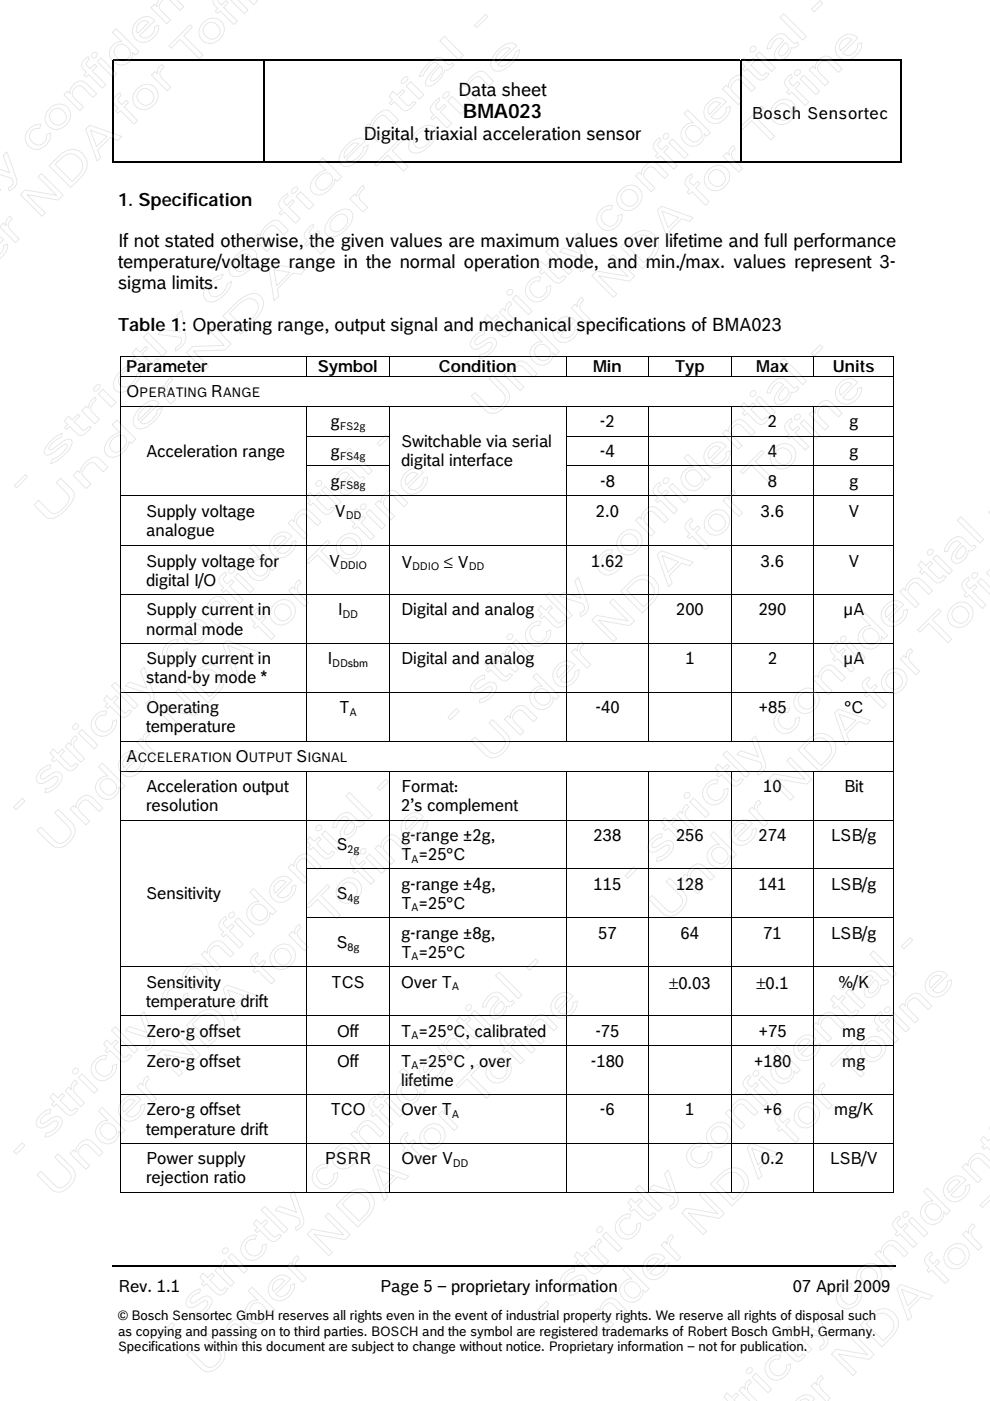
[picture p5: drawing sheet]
<svg xmlns="http://www.w3.org/2000/svg" width="210mm" height="297mm" viewBox="0 0 210 297" stroke-linecap="round" stroke-linejoin="round" font-family="sans-serif">
<defs><g id="words">
<text font-size="4.2" x="98.1" y="25.1">BMA023</text>
<g font-size="3.9">
<text x="97.1" y="20.3">Data sheet</text>
<text x="77" y="29.6">Digital, triaxial acceleration sensor</text>
<text x="25" y="43.6">1. Specification</text>
<text x="25" y="52.3">If not stated otherwise, the given values are maximum values over lifetime and full performance</text>
<text x="25" y="56.8">temperature/voltage range in the normal operation mode, and min./max. values represent 3-</text>
<text x="25" y="61.3">sigma limits.</text>
<text x="25" y="70.2">Table 1: Operating range, output signal and mechanical specifications of BMA023</text>
</g>
<g font-size="3.5">
<text x="159.4" y="25.1">Bosch Sensortec</text>
<text x="26.8" y="79">Parameter</text>
<text x="67.4" y="79">Symbol</text>
<text x="93" y="79">Condition</text>
<text x="125.7" y="79">Min</text>
<text x="143.1" y="79">Typ</text>
<text x="160.4" y="79">Max</text>
<text x="176.6" y="79">Units</text>
<text x="26.8" y="84.2">O</text>
<text x="44.7" y="84.2">R</text>
<text x="70.1" y="90.6">g</text>
<text x="85" y="94.8">Switchable via serial</text>
<text x="127.2" y="90.6">-2</text>
<text x="162.8" y="90.6">2</text>
<text x="180" y="90.6">g</text>
<text x="31" y="96.8">Acceleration range</text>
<text x="70.1" y="96.9">g</text>
<text x="85" y="98.8">digital interface</text>
<text x="127.2" y="96.9">-4</text>
<text x="162.8" y="96.9">4</text>
<text x="180" y="96.9">g</text>
<text x="70.1" y="103.2">g</text>
<text x="127.2" y="103.2">-8</text>
<text x="162.8" y="103.2">8</text>
<text x="180" y="103.2">g</text>
<text x="31" y="109.6">Supply voltage</text>
<text x="31" y="113.6">analogue</text>
<text x="70.9" y="109.6">V</text>
<text x="126.3" y="109.6">2.0</text>
<text x="161.3" y="109.6">3.6</text>
<text x="179.8" y="109.6">V</text>
<text x="31" y="120.1">Supply voltage for</text>
<text x="31" y="124.2">digital I/O</text>
<text x="69.7" y="120.1">V</text>
<text x="85" y="120.4">V</text>
<text x="94.1" y="120.4">≤ V</text>
<text x="125.3" y="120.1">1.62</text>
<text x="161.3" y="120.1">3.6</text>
<text x="179.8" y="120.1">V</text>
<text x="31" y="130.5">Supply current in</text>
<text x="71.6" y="130.5">I</text>
<text x="85" y="130.5">Digital and analog</text>
<text x="143.4" y="130.5">200</text>
<text x="160.9" y="130.5">290</text>
<text x="178.8" y="130.5">µA</text>
<text x="31" y="134.5">normal mode</text>
<text x="31" y="140.9">Supply current in</text>
<text x="69.5" y="140.9">I</text>
<text x="85" y="140.9">Digital and analog</text>
<text x="145.3" y="140.9">1</text>
<text x="162.8" y="140.9">2</text>
<text x="178.8" y="140.9">µA</text>
<text x="31" y="144.9">stand-by mode *</text>
<text x="31" y="151.2">Operating</text>
<text x="31" y="155.3">temperature</text>
<text x="71.9" y="151.2">T</text>
<text x="126.2" y="151.2">-40</text>
<text x="160.8" y="151.2">+85</text>
<text x="179" y="151.2">°C</text>
<text x="26.8" y="161.6">A</text>
<text x="49.9" y="161.6">O</text>
<text x="62.8" y="161.6">S</text>
<text x="31" y="167.9">Acceleration output</text>
<text x="85" y="167.9">Format:</text>
<text x="161.8" y="167.9">10</text>
<text x="179" y="167.9">Bit</text>
<text x="31" y="172">resolution</text>
<text x="85" y="172">2’s complement</text>
<text x="85" y="178.3">g-range ±2g,</text>
<text x="125.9" y="178.3">238</text>
<text x="143.3" y="178.3">256</text>
<text x="160.8" y="178.3">274</text>
<text x="176.2" y="178.3">LSB/g</text>
<text x="71.3" y="180.3">S</text>
<text x="85" y="182.4">T =25°C</text>
<text x="31" y="190.6">Sensitivity</text>
<text x="71.3" y="190.7">S</text>
<text x="85" y="188.7">g-range ±4g,</text>
<text x="125.9" y="188.7">115</text>
<text x="143.3" y="188.7">128</text>
<text x="160.8" y="188.7">141</text>
<text x="176.2" y="188.7">LSB/g</text>
<text x="85" y="192.7">T =25°C</text>
<text x="71.3" y="201.1">S</text>
<text x="85" y="199.1">g-range ±8g,</text>
<text x="85" y="203.1">T =25°C</text>
<text x="126.8" y="199.1">57</text>
<text x="144.3" y="199.1">64</text>
<text x="161.8" y="199.1">71</text>
<text x="176.2" y="199.1">LSB/g</text>
<text x="31" y="209.4">Sensitivity</text>
<text x="70.2" y="209.4">TCS</text>
<text x="85" y="209.4">Over T</text>
<text x="141.9" y="209.7">±0.03</text>
<text x="160.4" y="209.7">±0.1</text>
<text x="177.8" y="209.4">%/K</text>
<text x="31" y="213.5">temperature drift</text>
<text x="31" y="219.8">Zero-g offset</text>
<text x="71.4" y="219.8">Off</text>
<text x="85" y="219.8">T =25°C, calibrated</text>
<text x="126.2" y="219.8">-75</text>
<text x="160.8" y="219.8">+75</text>
<text x="178.6" y="219.8">mg</text>
<text x="31" y="226.1">Zero-g offset</text>
<text x="71.4" y="226.1">Off</text>
<text x="85" y="226.1">T =25°C , over</text>
<text x="125.3" y="226.1">-180</text>
<text x="159.8" y="226.1">+180</text>
<text x="178.6" y="226.1">mg</text>
<text x="85" y="230.2">lifetime</text>
<text x="31" y="236.5">Zero-g offset</text>
<text x="70" y="236.5">TCO</text>
<text x="85" y="236.5">Over T</text>
<text x="127.2" y="236.5">-6</text>
<text x="145.3" y="236.5">1</text>
<text x="161.8" y="236.5">+6</text>
<text x="176.9" y="236.5">mg/K</text>
<text x="31" y="240.5">temperature drift</text>
<text x="31" y="246.9">Power supply</text>
<text x="31" y="250.9">rejection ratio</text>
<text x="68.9" y="246.9">PSRR</text>
<text x="85" y="246.9">Over V</text>
<text x="161.3" y="246.9">0.2</text>
<text x="176" y="246.9">LSB/V</text>
<text x="25" y="273.9">Rev. 1.1</text>
<text x="80.6" y="273.9">Page 5 – proprietary information</text>
<text x="168.1" y="273.9">07 April 2009</text>
</g>
<g font-size="2.8">
<text x="29.5" y="84.2">PERATING</text>
<text x="47.2" y="84.2">ANGE</text>
<text x="29.1" y="161.6">CCELERATION</text>
<text x="52.7" y="161.6">UTPUT</text>
<text x="65.2" y="161.6">IGNAL</text>
<text x="25" y="279.8">© Bosch Sensortec GmbH reserves all rights even in the event of industrial property rights. We reserve all rights of disposal such</text>
<text x="25" y="283.2">as copying and passing on to third parties. BOSCH and the symbol are registered trademarks of Robert Bosch GmbH, Germany.</text>
<text x="25" y="286.5">Specifications within this document are subject to change without notice. Proprietary information – not for publication.</text>
</g>
<g font-size="2.3">
<text x="72" y="91.1">FS2g</text>
<text x="72" y="97.4">FS4g</text>
<text x="72" y="103.8">FS8g</text>
<text x="73.3" y="110.1">DD</text>
<text x="72.1" y="120.6">DDIO</text>
<text x="87.4" y="120.9">DDIO</text>
<text x="99.4" y="120.9">DD</text>
<text x="72.6" y="131">DD</text>
<text x="70.4" y="141.4">DDsbm</text>
<text x="74.1" y="151.8">A</text>
<text x="73.7" y="180.8">2g</text>
<text x="87.2" y="182.9">A</text>
<text x="73.7" y="191.2">4g</text>
<text x="87.2" y="193.3">A</text>
<text x="73.7" y="201.6">8g</text>
<text x="87.2" y="203.6">A</text>
<text x="95.8" y="210">A</text>
<text x="87.2" y="220.3">A</text>
<text x="87.2" y="226.7">A</text>
<text x="95.8" y="237">A</text>
<text x="96" y="247.4">DD</text>
</g>
</g></defs>
<g fill="#000">
<path d="M23.9 12.7h.2v.3h-.2zM55.9 12.7h.2v.3h-.2zM156.9 12.7h.3v.3h-.3zM190.9 12.7h.3v.3h-.3zM190.9 34.1h.3v.3h-.3zM25.4 75.5h.2v.2h-.2zM189.4 75.5h.2v.2h-.2zM25.4 92.4h.2v.1h-.2zM25.4 98.7h.2v.2h-.2zM120 92.4h.1v.1h-.1zM120 98.7h.1v.2h-.1zM25.4 184.1h.2v.2h-.2z"/>
<path d="M25.4 194.5h.2v.2h-.2zM189.4 252.7h.2v.2h-.2z"/>
</g>
<path d="M23.9 12.8h32M24 13v21.4M56 13v21.4M56.1 12.8h100.8M157 13v21.4M157.2 12.8h33.7M191 13v21.4M23.9 34.3h32M56.1 34.3h100.8M157.2 34.3h33.7M23.8 268.4h166.1" fill="none" stroke="#000" stroke-width=".25"/>
<g fill="none" stroke="#000" stroke-width=".21">
<path d="M25.4 75.6h164.2M25.4 79.8h164.2M25.5 75.7v4M25.5 79.9v6.1M65 75.7v4M82.5 75.7v4M120 75.7v4M137.5 75.7v4M155 75.7v4M172.6 75.7v4M189.5 75.7v4M189.5 79.9v6.1"/>
<path d="M25.4 86.1h164.2M25.5 86.2v6.2M25.5 92.5v6.2M25.5 98.9v6.1M64.9 92.5h17.7M64.9 98.8h17.7M65 86.2v6.2M65 92.5v6.2M65 98.9v6.1M82.5 86.2v6.2M82.5 92.5v6.2M82.5 98.9v6.1"/>
<path d="M120 86.2v6.2M120 92.5v6.2M120 98.9v6.1M137.5 86.2v6.2M137.5 92.5v6.2M137.5 98.9v6.1M155 86.2v6.2M155 92.5v6.2M155 98.9v6.1M172.6 86.2v6.2M172.6 92.5v6.2M172.6 98.9v6.1"/>
<path d="M189.5 86.2v6.2M189.5 92.5v6.2M189.5 98.9v6.1M189.6 92.5h-69.5M189.6 98.8h-69.5M25.4 105.1h164.2M25.4 115.7h164.2M25.5 105.2v10.4M25.5 115.8v10.2M65 105.2v10.4M65 115.8v10.2M82.5 105.2v10.4"/>
<path d="M82.5 115.8v10.2M120 105.2v10.4M120 115.8v10.2M137.5 105.2v10.4M137.5 115.8v10.2M155 105.2v10.4M155 115.8v10.2M172.6 105.2v10.4M172.6 115.8v10.2M189.5 105.2v10.4M189.5 115.8v10.2M25.4 126h164.2"/>
<path d="M25.4 136.4h164.2M25.5 126.1v10.2M25.5 136.5v10.2M65 126.1v10.2M65 136.5v10.2M82.5 126.1v10.2M82.5 136.5v10.2M120 126.1v10.2M120 136.5v10.2M137.5 126.1v10.2M137.5 136.5v10.2M155 126.1v10.2"/>
<path d="M155 136.5v10.2M172.6 126.1v10.2M172.6 136.5v10.2M189.5 126.1v10.2M189.5 136.5v10.2M25.4 146.8h164.2M25.4 157.2h164.2M25.5 146.9v10.2M25.5 157.2v6.2M65 146.9v10.2M82.5 146.9v10.2M120 146.9v10.2"/>
<path d="M137.5 146.9v10.2M155 146.9v10.2M172.6 146.9v10.2M189.5 146.9v10.2M189.5 157.2v6.2M25.4 163.5h164.2M25.4 173.9h164.2M25.5 163.6v10.2M25.5 173.9v10.2M65 163.6v10.2M65 173.9v10.2M82.5 163.6v10.2"/>
<path d="M82.5 173.9v10.2M120 163.6v10.2M120 173.9v10.2M137.5 163.6v10.2M137.5 173.9v10.2M155 163.6v10.2M155 173.9v10.2M172.6 163.6v10.2M172.6 173.9v10.2M189.5 163.6v10.2M189.5 173.9v10.2M25.5 184.3v10.2"/>
<path d="M25.5 194.7v10.2M64.9 184.2h124.7M64.9 194.6h124.7M65 184.3v10.2M65 194.7v10.2M82.5 184.3v10.2M82.5 194.7v10.2M120 184.3v10.2M120 194.7v10.2M137.5 184.3v10.2M137.5 194.7v10.2M155 184.3v10.2"/>
<path d="M155 194.7v10.2M172.6 184.3v10.2M172.6 194.7v10.2M189.5 184.3v10.2M189.5 194.7v10.2M25.4 205h164.2M25.4 215.3h164.2M25.5 205.1v10.2M25.5 215.4v6.2M65 205.1v10.2M65 215.4v6.2M82.5 205.1v10.2"/>
<path d="M82.5 215.4v6.2M120 205.1v10.2M120 215.4v6.2M137.5 205.1v10.2M137.5 215.4v6.2M155 205.1v10.2M155 215.4v6.2M172.6 205.1v10.2M172.6 215.4v6.2M189.5 205.1v10.2M189.5 215.4v6.2M25.4 221.7h164.2"/>
<path d="M25.4 232.1h164.2M25.5 221.8v10.2M25.5 232.1v10.2M65 221.8v10.2M65 232.1v10.2M82.5 221.8v10.2M82.5 232.1v10.2M120 221.8v10.2M120 232.1v10.2M137.5 221.8v10.2M137.5 232.1v10.2M155 221.8v10.2"/>
<path d="M155 232.1v10.2M172.6 221.8v10.2M172.6 232.1v10.2M189.5 221.8v10.2M189.5 232.1v10.2M25.4 242.4h164.2M25.4 252.8h39.5M25.5 242.5v10.4M65 242.5v10.4M65.1 252.8h17.4M82.5 242.5v10.4M82.6 252.8h37.4"/>
<path d="M120 242.5v10.4M120.1 252.8h17.4M137.5 242.5v10.4M137.6 252.8h17.4M155 242.5v10.4M155.1 252.8h17.4M172.6 242.5v10.4M172.6 252.8h16.8M189.5 242.5v10.4"/>
</g>
<g fill="#fff">
<path d="M4.7 169.3l.6 .5-1.9 1.9-.5-.6z" fill-rule="evenodd"/>
<path d="M4.7 169.3l.6 .5-1.9 1.9-.5-.6z" fill-rule="evenodd"/>
<path d="M4.7 169.3l.6 .5-1.9 1.9-.5-.6z" fill-rule="evenodd"/>
<path d="M8.6 163.3l1.1-.8 1-.4-.1 .9a2.24 2.24 0 0 0-2 1.9 .69 .69 0 0 0 1.1 0l.2-.2a3.6 3.6 0 0 1 2.4-1 1.35 1.35 0 0 1 .4 2.3 4.4 4.4 0 0 1-3.2 2.1l.2-.9a2.72 2.72 0 0 0 2.6-2.2 .69 .69 0 0 0-1.2-.1 4.3 4.3 0 0 1-2.6 1.2 1.29 1.29 0 0 1-.4-2.2z" fill-rule="evenodd"/>
<path d="M11.2 158.8l1.1 1 .9-1 .5 .5-1 1 1.9 1.8a.72 .72 0 0 0 .7 .4 .72 .72 0 0 0 .6-.6l.7 .2a1.85 1.85 0 0 1-2.3 1.2l-2.3-2.3-.6 .6-.5-.5 .6-.6-.9-.8z" fill-rule="evenodd"/>
<path d="M15.6 156.3l.4-.3 .4 .6a1.5 1.5 0 0 0-.8 1.4 1.5 1.5 0 0 0 .9 1.4l1.4 1.4-.8 .8-3.3-3.4 .8-.7 .5 .5 .1-1.1z" fill-rule="evenodd"/>
<path d="M17.4 154.6l3.3 3.4-.7 .8-3.4-3.4zM15.6 153.7a.59 .59 0 0 1 1 0 .59 .59 0 0 1-.3 .9 .55 .55 0 0 1-.9-.1 .55 .55 0 0 1 .2-.8z" fill-rule="evenodd"/>
<path d="M20.3 151.7a2.72 2.72 0 0 1 2.3-.9l-.3 .9a1.71 1.71 0 0 0-2 1.2 1.71 1.71 0 0 0 1.1 2.1 1.78 1.78 0 0 0 2.4-2.1l.9-.3a3.1 3.1 0 0 1-4 3.3 2.5 2.5 0 0 1-.4-4.2z" fill-rule="evenodd"/>
<path d="M22.6 147.4l1 1 1-.9 .4 .5-.9 .9 1.8 1.9a.72 .72 0 0 0 .8 .3 .72 .72 0 0 0 .6-.6l.6 .2a1.83 1.83 0 0 1-2.2 1.2l-2.4-2.2-.5 .5-.5-.4 .5-.6-.8-.8z" fill-rule="evenodd"/>
<path d="M24.4 144.7l4.9 4.8-.8 .8-4.9-4.9z" fill-rule="evenodd"/>
<path d="M29.8 142.3l.8-.8 1.7 4.9a2.19 2.19 0 0 1-1.3 3.4l-.1-.7a1.18 1.18 0 0 0 .7-2l-5-1.6 .8-.9 3.7 1.3z" fill-rule="evenodd"/>
<path d="M35.4 136.5a2.77 2.77 0 0 1 2.4-.9l-.4 .9a1.71 1.71 0 0 0-2 1.3 1.71 1.71 0 0 0 1.2 2.1 1.77 1.77 0 0 0 2.3-2.1l.9-.3a3.1 3.1 0 0 1-3.9 3.2 2.5 2.5 0 0 1-.5-4.2z" fill-rule="evenodd"/>
<path d="M39.6 132.3a2.48 2.48 0 0 1 3.8-.3 2.48 2.48 0 0 1-.3 3.7 2.48 2.48 0 0 1-3.7 .3 2.48 2.48 0 0 1 .2-3.7zM39.6 134a1.76 1.76 0 0 0 3.5 0 1.76 1.76 0 0 0-3.5 0z" fill-rule="evenodd"/>
<path d="M44.7 127.2a1.89 1.89 0 0 1 3.2 .2l1.7 1.7-.8 .8-1.7-1.7a1.26 1.26 0 0 0-1.2-.8 1.26 1.26 0 0 0-1.1 .8 1.35 1.35 0 0 0 .3 2.1l1.7 1.7-.8 .7-3.3-3.3 .7-.8 .5 .5a2.13 2.13 0 0 1 .8-1.9z" fill-rule="evenodd"/>
<path d="M47.1 121.9l.7-.6 .2 .6a.83 .83 0 0 0-.6 .8 .83 .83 0 0 0 .5 .8l.3 .3 .9-.9 .5 .5-.9 .9 2.9 2.9-.8 .8-2.9-2.9-.6 .5-.4-.4 .5-.6a1.63 1.63 0 0 1-.3-2.7z" fill-rule="evenodd"/>
<path d="M50.5 121.5l3.3 3.4-.7 .8-3.4-3.4zM48.7 120.6a.58 .58 0 0 1 1 0 .58 .58 0 0 1-.3 .9 .55 .55 0 0 1-.9-.1 .55 .55 0 0 1 .2-.8z" fill-rule="evenodd"/>
<path d="M53.1 115.9l.6-.5 4.9 4.8-.8 .8-.6-.6a2.45 2.45 0 0 1-3.5 2.4 2.45 2.45 0 0 1-.3-4.3l.7-.3 .8-.1-2-2zM53.7 119.1a1.55 1.55 0 0 0 .2 2.4 1.6 1.6 0 0 0 2.6-.1 1.6 1.6 0 0 0-.7-2.4 1.5 1.5 0 0 0-2.1 .1z" fill-rule="evenodd"/>
<path d="M58.2 113.7a2.36 2.36 0 0 1 3.7-.1l-3.2 3.2a1.95 1.95 0 0 0 2.2 .2 1.95 1.95 0 0 0 .9-2l.9-.4a3.6 3.6 0 0 1-3.7 3.6 2.54 2.54 0 0 1-1.8-1.9 2.54 2.54 0 0 1 1-2.6zM58.7 114.2a1.63 1.63 0 0 0-.4 2.2l2.4-2.4-.5-.3a1.37 1.37 0 0 0-1.5 .5z" fill-rule="evenodd"/>
<path d="M63.2 108.7a1.89 1.89 0 0 1 3.1 .2l1.8 1.8-.8 .8-1.8-1.8a1.26 1.26 0 0 0-1.1-.7 1.26 1.26 0 0 0-1.2 .7 1.33 1.33 0 0 0 .3 2.1l1.7 1.7-.7 .8-3.4-3.4 .8-.7 .5 .5a2.07 2.07 0 0 1 .8-2z" fill-rule="evenodd"/>
<path d="M65.6 104.4l1.1 1 .9-1 .5 .5-1 1 .4 .3a5.5 5.5 0 0 0 2.1 1.9l.7-.6 .7 .2a1.82 1.82 0 0 1-2.3 1.2l-2.3-2.3-.6 .6-.5-.5 .6-.5-.9-.9z" fill-rule="evenodd"/>
<path d="M68.9 103.1l3.4 3.3-.8 .8-3.3-3.3zM67.2 102.1a.59 .59 0 0 1 1 0 .59 .59 0 0 1-.4 .9 .55 .55 0 0 1-.8-.1 .55 .55 0 0 1 .2-.8z" fill-rule="evenodd"/>
<path d="M71.8 100.1a1.97 1.97 0 0 1 3.4 .1l.8 .9a.52 .52 0 0 0 .9-.1l.4 .4-.2 .3a1.27 1.27 0 0 1-1.5 .5 2.82 2.82 0 0 1-2.7 2.7 1.24 1.24 0 0 1-.6-2l.5-.8 1.3-1.4a1.15 1.15 0 0 0-2.1 .2l-.7 1.5h-.8l.5-1.3zM74.5 101.1l-1.1 1.2a1.04 1.04 0 0 0-.1 1.6 1.77 1.77 0 0 0 1.9-1.8l-.2-.5z" fill-rule="evenodd"/>
<path d="M74.1 95l4.8 4.8-.8 .8-4.8-4.8z" fill-rule="evenodd"/>
<path d="M80 94l1.8-1.8 .6 .5-1.9 1.9z" fill-rule="evenodd"/>
<path d="M8.4 175.5l.2-.2 2.9 2.9a1.67 1.67 0 0 0 2.7-.2 1.77 1.77 0 0 0 .2-2.9l-2.8-2.8 .7-.7 1.3 1.2a6.7 6.7 0 0 1 2.3 3 4.1 4.1 0 0 1-3.7 3.9h-.4a15.5 15.5 0 0 1-3.5-3.2l-.4-.4z" fill-rule="evenodd"/>
<path d="M16.9 169.4a1.89 1.89 0 0 1 3.2 .2l1.7 1.7-.4 .4-.4 .4-1.7-1.8a1.32 1.32 0 0 0-1.3-.7 1.32 1.32 0 0 0-1.2 1l-.2 .5 .2 .8 2.2 2.2-.8 .8-3.3-3.3 .7-.8 .6 .5a2.13 2.13 0 0 1 .7-1.9z" fill-rule="evenodd"/>
<path d="M21.1 162.4l.6-.6 4.8 4.8-.8 .8-.5-.6a2.44 2.44 0 0 1-3.5 2.4 2.44 2.44 0 0 1-.3-4.2l.7-.4 .8-.1-2-1.9zM21.7 165.6a1.55 1.55 0 0 0 .2 2.3 1.6 1.6 0 0 0 2.5-.1 1.6 1.6 0 0 0-.7-2.4 1.5 1.5 0 0 0-2 .2z" fill-rule="evenodd"/>
<path d="M26.1 160.2a2.36 2.36 0 0 1 3.8-.1l-3.2 3.1a1.89 1.89 0 0 0 2 .3 1.89 1.89 0 0 0 1.1-1.6v-.5l.9-.4a3.6 3.6 0 0 1-3.7 3.7 2.54 2.54 0 0 1-1.9-2 2.54 2.54 0 0 1 1-2.5zM26.6 160.6a1.63 1.63 0 0 0-.3 2.2l2.3-2.4-.5-.3a1.36 1.36 0 0 0-1.5 .5z" fill-rule="evenodd"/>
<path d="M30.8 155.5l.5-.4 .4 .7a1.39 1.39 0 0 0-.3 2.3l1.8 1.8-.8 .8-3.4-3.3 .8-.8 .6 .5v-1z" fill-rule="evenodd"/>
<path d="M33.4 150.5l1-1 6.7 1.2-3.9-3.9 .7-.7 4.6 4.5-1.1 1.1-6.6-1.1 3.9 3.8-.7 .7z" fill-rule="evenodd"/>
<path d="M41.4 142.5a3.5 3.5 0 0 1 5.3-.6 3.2 3.2 0 0 1-.3 4.8l-2.3 2.3-4.6-4.6zM41.4 143.5l-.6 .6 3.6 3.6a6.8 6.8 0 0 0 2.3-3.1 2.6 2.6 0 0 0-1.8-2.5 2.6 2.6 0 0 0-2.9 .9z" fill-rule="evenodd"/>
<path d="M48.1 135.8l6.8 2.4-.8 .8-1.6-.6-2.7 2.7 .6 1.6-.7 .7-2.4-6.7zM48.3 136.8l1.3 3.6 2.2-2.2z" fill-rule="evenodd"/>
<path d="M53.8 129.5l.8-.6 .2 .7a.83 .83 0 0 0-.7 .7 .83 .83 0 0 0 .5 .9l.3 .3 1-1 .5 .5-1 1 2.9 2.8-.8 .8-2.8-2.9-.6 .6-.5-.5 .6-.6a1.64 1.64 0 0 1-.4-2.7z" fill-rule="evenodd"/>
<path d="M58.2 128.1a2.48 2.48 0 0 1 3.7-.3 2.48 2.48 0 0 1-.2 3.8 2.48 2.48 0 0 1-3.8 .2 2.48 2.48 0 0 1 .3-3.7zM58.2 129.8a1.76 1.76 0 0 0 3.5 0 1.76 1.76 0 0 0-3.5 0z" fill-rule="evenodd"/>
<path d="M63 123.3l.5-.4 .3 .7a1.49 1.49 0 0 0-.8 1.4 1.49 1.49 0 0 0 .9 1.3l1.4 1.5-.7 .8-3.4-3.4 .8-.8 .5 .6 .1-1.1z" fill-rule="evenodd"/>
<path d="M66 117.9l3.4-3.4 .5 .5-1.8 1.9 4.1 4.1-.8 .8-4.1-4.2-1.9 1.9-.5-.5z" fill-rule="evenodd"/>
<path d="M72.2 114a2.48 2.48 0 0 1 3.8-.2 2.48 2.48 0 0 1-.3 3.7 2.48 2.48 0 0 1-3.7 .3 2.48 2.48 0 0 1 .2-3.8zM72.2 115.8a1.76 1.76 0 0 0 3.5 0 1.76 1.76 0 0 0-3.5 0z" fill-rule="evenodd"/>
<path d="M74.9 108.4l.8-.6 .2 .6a.84 .84 0 0 0-.7 .8 .84 .84 0 0 0 .5 .8l.4 .3 .9-.9 .5 .5-1 .9 2.9 2.9-.7 .8-2.9-2.9-.6 .5-.5-.4 .6-.6a1.64 1.64 0 0 1-.4-2.7z" fill-rule="evenodd"/>
<path d="M78.4 108l3.3 3.4-.8 .8-3.3-3.4zM76.6 107.1a.58 .58 0 0 1 1 0 .58 .58 0 0 1-.4 .9 .54 .54 0 0 1-.8-.1 .54 .54 0 0 1 .2-.8z" fill-rule="evenodd"/>
<path d="M81.6 104.7a1.89 1.89 0 0 1 3.1 .2l1.8 1.8-.8 .7-1.8-1.7a1.25 1.25 0 0 0-1.1-.8 1.25 1.25 0 0 0-1.2 .8 1.32 1.32 0 0 0 .4 2.1l1.7 1.7-.8 .8-3.4-3.4 .8-.8 .5 .5a2.05 2.05 0 0 1 .8-1.9z" fill-rule="evenodd"/>
<path d="M86 100.3a2.36 2.36 0 0 1 3.8-.2l-3.2 3.2a1.95 1.95 0 0 0 2.2 .2 1.95 1.95 0 0 0 .9-2l.9-.4a3.6 3.6 0 0 1-3.7 3.6 2.52 2.52 0 0 1-1.9-1.9 2.52 2.52 0 0 1 1-2.5zM86.5 100.7a1.61 1.61 0 0 0-.3 2.1l2.3-2.3-.5-.3h-.5z" fill-rule="evenodd"/>
</g>
<g fill="none" stroke="#000" stroke-width=".21">
<path d="M74.1 95l4.8 4.8-.8 .8-4.8-4.8zM80 94l1.8-1.8 .6 .5-1.9 1.9zM53.1 115.9l.6-.5 4.9 4.8-.8 .8-.6-.6a2.45 2.45 0 0 1-3.5 2.4 2.45 2.45 0 0 1-.3-4.3l.7-.3 .8-.1-2-2zM53.7 119.1a1.82 1.82 0 0 1 2.3 .1 1.82 1.82 0 0 1 .5 2.2 1.59 1.59 0 0 1-2.8-.2l-.4-1 .1-.6zM58.2 113.7a2.36 2.36 0 0 1 3.7-.1l-3.2 3.2a1.95 1.95 0 0 0 2.2 .2 1.95 1.95 0 0 0 .9-2l.9-.4a3.6 3.6 0 0 1-3.7 3.6 2.54 2.54 0 0 1-1.8-1.9 2.54 2.54 0 0 1 1-2.6zM58.7 114.2a1.37 1.37 0 0 1 2-.2l-2.4 2.4a1.6 1.6 0 0 1 .4-2.2zM63.2 108.7a1.89 1.89 0 0 1 3.1 .2l1.8 1.8-.8 .8-1.8-1.8a1.26 1.26 0 0 0-1.1-.7 1.26 1.26 0 0 0-1.2 .7 1.33 1.33 0 0 0 .3 2.1l1.7 1.7-.7 .8-3.4-3.4 .8-.7 .5 .5a2.07 2.07 0 0 1 .8-2zM65.6 104.4l1.1 1 .9-1 .5 .5-1 1 .4 .3a5.5 5.5 0 0 0 2.1 1.9l.7-.6 .7 .2a1.82 1.82 0 0 1-2.3 1.2l-2.3-2.3-.6 .6-.5-.5 .6-.5-.9-.9zM66 117.9l3.4-3.4 .5 .5-1.8 1.9 4.1 4.1-.8 .8-4.1-4.2-1.9 1.9-.5-.5zM67.2 102.1a.59 .59 0 0 1 1 0 .59 .59 0 0 1-.4 .9 .55 .55 0 0 1-.8-.1 .55 .55 0 0 1 .2-.8zM68.9 103.1l3.4 3.3-.8 .8-3.3-3.3zM71.8 100.1a1.97 1.97 0 0 1 3.4 .1l.8 .9a.52 .52 0 0 0 .9-.1l.4 .4-.2 .3a1.27 1.27 0 0 1-1.5 .5 2.82 2.82 0 0 1-2.7 2.7 1.24 1.24 0 0 1-.6-2l.5-.8 1.3-1.4a1.15 1.15 0 0 0-2.1 .2l-.7 1.5h-.8l.5-1.3z"/>
<path d="M72.2 114a2.48 2.48 0 0 1 3.8-.2 2.48 2.48 0 0 1-.3 3.7 2.48 2.48 0 0 1-3.7 .3 2.48 2.48 0 0 1 .2-3.8zM74.5 101.1a1.33 1.33 0 0 1 0 2.3 .75 .75 0 0 1-.9 .6 .75 .75 0 0 1-.6-.8l.4-.9zM74.9 108.4l.8-.6 .2 .6a.84 .84 0 0 0-.7 .8 .84 .84 0 0 0 .5 .8l.4 .3 .9-.9 .5 .5-1 .9 2.9 2.9-.7 .8-2.9-2.9-.6 .5-.5-.4 .6-.6a1.64 1.64 0 0 1-.4-2.7zM76.6 107.1a.58 .58 0 0 1 1 0 .58 .58 0 0 1-.4 .9 .54 .54 0 0 1-.8-.1 .54 .54 0 0 1 .2-.8zM78.4 108l3.3 3.4-.8 .8-3.3-3.4zM81.6 104.7a1.89 1.89 0 0 1 3.1 .2l1.8 1.8-.8 .7-1.8-1.7a1.25 1.25 0 0 0-1.1-.8 1.25 1.25 0 0 0-1.2 .8 1.32 1.32 0 0 0 .4 2.1l1.7 1.7-.8 .8-3.4-3.4 .8-.8 .5 .5a2.05 2.05 0 0 1 .8-1.9zM86 100.3a2.36 2.36 0 0 1 3.8-.2l-3.2 3.2a1.95 1.95 0 0 0 2.2 .2 1.95 1.95 0 0 0 .9-2l.9-.4a3.6 3.6 0 0 1-3.7 3.6 2.52 2.52 0 0 1-1.9-1.9 2.52 2.52 0 0 1 1-2.5zM86.5 100.7l1-.5h.5l.5 .3-2.3 2.3a1.57 1.57 0 0 1 .3-2.1zM35.4 136.5a2.77 2.77 0 0 1 2.4-.9l-.4 .9a1.71 1.71 0 0 0-2 1.3 1.71 1.71 0 0 0 1.2 2.1 1.77 1.77 0 0 0 2.3-2.1l.9-.3a3.1 3.1 0 0 1-3.9 3.2 2.5 2.5 0 0 1-.5-4.2zM39.6 132.3a2.48 2.48 0 0 1 3.8-.3 2.48 2.48 0 0 1-.3 3.7 2.48 2.48 0 0 1-3.7 .3 2.48 2.48 0 0 1 .2-3.7zM44.7 127.2a1.89 1.89 0 0 1 3.2 .2l1.7 1.7-.8 .8-1.7-1.7a1.26 1.26 0 0 0-1.2-.8 1.26 1.26 0 0 0-1.1 .8 1.35 1.35 0 0 0 .3 2.1l1.7 1.7-.8 .7-3.3-3.3 .7-.8 .5 .5a2.13 2.13 0 0 1 .8-1.9zM47.1 121.9l.7-.6 .2 .6a.83 .83 0 0 0-.6 .8 .83 .83 0 0 0 .5 .8l.3 .3 .9-.9 .5 .5-.9 .9 2.9 2.9-.8 .8-2.9-2.9-.6 .5-.4-.4 .5-.6a1.63 1.63 0 0 1-.3-2.7z"/>
<path d="M48.1 135.8l6.8 2.4-.8 .8-1.6-.6-2.7 2.7 .6 1.6-.7 .7-2.4-6.7zM48.3 136.8l3.5 1.4-2.2 2.2zM48.7 120.6a.58 .58 0 0 1 1 0 .58 .58 0 0 1-.3 .9 .55 .55 0 0 1-.9-.1 .55 .55 0 0 1 .2-.8zM50.5 121.5l3.3 3.4-.7 .8-3.4-3.4zM53.8 129.5l.8-.6 .2 .7a.83 .83 0 0 0-.7 .7 .83 .83 0 0 0 .5 .9l.3 .3 1-1 .5 .5-1 1 2.9 2.8-.8 .8-2.8-2.9-.6 .6-.5-.5 .6-.6a1.64 1.64 0 0 1-.4-2.7zM58.2 128.1a2.48 2.48 0 0 1 3.7-.3 2.48 2.48 0 0 1-.2 3.8 2.48 2.48 0 0 1-3.8 .2 2.48 2.48 0 0 1 .3-3.7zM63 123.3l.5-.4 .3 .7a1.49 1.49 0 0 0-.8 1.4 1.49 1.49 0 0 0 .9 1.3l1.4 1.5-.7 .8-3.4-3.4 .8-.8 .5 .6 .1-1.1zM11.2 158.8l1.1 1 .9-1 .5 .5-1 1 1.9 1.8a.72 .72 0 0 0 .7 .4 .72 .72 0 0 0 .6-.6l.7 .2a1.85 1.85 0 0 1-2.3 1.2l-2.3-2.3-.6 .6-.5-.5 .6-.6-.9-.8zM15.6 156.3l.4-.3 .4 .6a1.5 1.5 0 0 0-.8 1.4 1.5 1.5 0 0 0 .9 1.4l1.4 1.4-.8 .8-3.3-3.4 .8-.7 .5 .5 .1-1.1zM15.6 153.7a.59 .59 0 0 1 1 0 .59 .59 0 0 1-.3 .9 .55 .55 0 0 1-.9-.1 .55 .55 0 0 1 .2-.8zM17.4 154.6l3.3 3.4-.7 .8-3.4-3.4zM20.3 151.7a2.72 2.72 0 0 1 2.3-.9l-.3 .9a1.71 1.71 0 0 0-2 1.2 1.71 1.71 0 0 0 1.1 2.1 1.78 1.78 0 0 0 2.4-2.1l.9-.3a3.1 3.1 0 0 1-4 3.3 2.5 2.5 0 0 1-.4-4.2z"/>
<path d="M22.6 147.4l1 1 1-.9 .4 .5-.9 .9 1.8 1.9a.72 .72 0 0 0 .8 .3 .72 .72 0 0 0 .6-.6l.6 .2a1.83 1.83 0 0 1-2.2 1.2l-2.4-2.2-.5 .5-.5-.4 .5-.6-.8-.8zM24.4 144.7l4.9 4.8-.8 .8-4.9-4.9zM29.8 142.3l.8-.8 1.7 4.9a2.19 2.19 0 0 1-1.3 3.4l-.1-.7a1.18 1.18 0 0 0 .7-2l-5-1.6 .8-.9 3.7 1.3zM30.8 155.5l.5-.4 .4 .7a1.39 1.39 0 0 0-.3 2.3l1.8 1.8-.8 .8-3.4-3.3 .8-.8 .6 .5v-1zM33.4 150.5l1-1 6.7 1.2-3.9-3.9 .7-.7 4.6 4.5-1.1 1.1-6.6-1.1 3.9 3.8-.7 .7zM41.4 143.5a3.6 3.6 0 0 1 3.2-1.5 2.59 2.59 0 0 1 2 1.9 2.59 2.59 0 0 1-1 2.7l-1.2 1.1-3.6-3.6zM41.4 142.5a3.5 3.5 0 0 1 5.3-.6 3.2 3.2 0 0 1-.3 4.8l-2.3 2.3-4.6-4.6zM4.7 169.3l.6 .5-1.9 1.9-.5-.6zM8.4 175.5l.2-.2 2.9 2.9a1.67 1.67 0 0 0 2.7-.2 1.77 1.77 0 0 0 .2-2.9l-2.8-2.8 .7-.7 1.3 1.2a6.7 6.7 0 0 1 2.3 3 4.1 4.1 0 0 1-3.7 3.9h-.4a15.5 15.5 0 0 1-3.5-3.2l-.4-.4zM8.6 163.3l1.1-.8 1-.4-.1 .9a2.24 2.24 0 0 0-2 1.9 .69 .69 0 0 0 1.1 0l.2-.2a3.6 3.6 0 0 1 2.4-1 1.35 1.35 0 0 1 .4 2.3 4.4 4.4 0 0 1-3.2 2.1l.2-.9a2.72 2.72 0 0 0 2.6-2.2 .69 .69 0 0 0-1.2-.1 4.3 4.3 0 0 1-2.6 1.2 1.29 1.29 0 0 1-.4-2.2zM16.9 169.4a1.89 1.89 0 0 1 3.2 .2l1.7 1.7-.4 .4-.4 .4-1.7-1.8a1.32 1.32 0 0 0-1.3-.7 1.32 1.32 0 0 0-1.2 1l-.2 .5 .2 .8 2.2 2.2-.8 .8-3.3-3.3 .7-.8 .6 .5a2.13 2.13 0 0 1 .7-1.9zM21.1 162.4l.6-.6 4.8 4.8-.8 .8-.5-.6a2.44 2.44 0 0 1-3.5 2.4 2.44 2.44 0 0 1-.3-4.2l.7-.4 .8-.1-2-1.9z"/>
<path d="M21.7 165.6a1.82 1.82 0 0 1 2.3 0 1.82 1.82 0 0 1 .4 2.2 1.59 1.59 0 0 1-1.5 .8 1.59 1.59 0 0 1-1.3-1l-.4-1 .1-.5zM26.1 160.2a2.36 2.36 0 0 1 3.8-.1l-3.2 3.1a1.89 1.89 0 0 0 2 .3 1.89 1.89 0 0 0 1.1-1.6v-.5l.9-.4a3.6 3.6 0 0 1-3.7 3.7 2.54 2.54 0 0 1-1.9-2 2.54 2.54 0 0 1 1-2.5zM26.6 160.6a1.38 1.38 0 0 1 2-.2l-2.3 2.4a1.6 1.6 0 0 1 .3-2.2z"/>
<circle cx="74" cy="115.8" r="1.76"/>
<circle cx="41.4" cy="134" r="1.76"/>
<circle cx="59.9" cy="129.8" r="1.76"/>
</g>
<g fill="#fff">
<path d="M96.8 77.2l.6 .6-1.9 1.8-.5-.5z" fill-rule="evenodd"/>
<path d="M100.7 71.2l1.1-.8 1-.3-.1 .9a2.24 2.24 0 0 0-2 1.8 .69 .69 0 0 0 1.1 0l.2-.1a3.6 3.6 0 0 1 2.4-1.1 1.35 1.35 0 0 1 .4 2.3 4.4 4.4 0 0 1-3.2 2.1l.2-.9a2.72 2.72 0 0 0 2.6-2.2 .69 .69 0 0 0-1.2-.1 4.3 4.3 0 0 1-2.6 1.2 1.29 1.29 0 0 1-.4-2.2z" fill-rule="evenodd"/>
<path d="M103.3 66.7l1 1 1-1 .5 .5-1 1 1.9 1.8a.72 .72 0 0 0 .7 .4 .72 .72 0 0 0 .6-.6l.6 .2a1.85 1.85 0 0 1-2.2 1.2l-2.4-2.3-.5 .6-.5-.5 .6-.5-.9-.9z" fill-rule="evenodd"/>
<path d="M107.7 64.3l.4-.4 .4 .7a1.5 1.5 0 0 0-.8 1.3 1.5 1.5 0 0 0 .9 1.4l1.4 1.4-.8 .8-3.3-3.3 .7-.8 .6 .5v-1z" fill-rule="evenodd"/>
<path d="M109.5 62.6l3.3 3.3-.8 .8-3.3-3.3zM107.7 61.6a.59 .59 0 0 1 1 0 .59 .59 0 0 1-.4 .9 .55 .55 0 0 1-.8-.1 .55 .55 0 0 1 .2-.8z" fill-rule="evenodd"/>
<path d="M112.3 59.6a2.72 2.72 0 0 1 2.4-.9l-.3 .9a1.71 1.71 0 0 0-2 1.2 1.71 1.71 0 0 0 1.1 2.1 1.78 1.78 0 0 0 2.4-2l.9-.4a3.1 3.1 0 0 1-4 3.3 2.5 2.5 0 0 1-.5-4.2z" fill-rule="evenodd"/>
<path d="M114.7 55.4l1 1 .9-1 .5 .5-1 .9 1.9 1.9a.72 .72 0 0 0 .8 .4 .72 .72 0 0 0 .5-.6l.7 .2a1.83 1.83 0 0 1-2.3 1.2l-2.3-2.3-.6 .5-.5-.4 .6-.6-.9-.8z" fill-rule="evenodd"/>
<path d="M116.5 52.6l4.8 4.8-.8 .8-4.8-4.8z" fill-rule="evenodd"/>
<path d="M121.8 50.2l.8-.8 1.8 5a2.19 2.19 0 0 1-1.3 3.3l-.1-.7a1.18 1.18 0 0 0 .7-2l-5-1.6 .8-.9 3.7 1.3z" fill-rule="evenodd"/>
<path d="M127.5 44.4a2.77 2.77 0 0 1 2.4-.8l-.4 .9a1.71 1.71 0 0 0-2 1.2 1.71 1.71 0 0 0 1.1 2.1 1.77 1.77 0 0 0 2.4-2.1l.9-.3a3.1 3.1 0 0 1-4 3.3 2.5 2.5 0 0 1-.4-4.3z" fill-rule="evenodd"/>
<path d="M131.7 40.2a2.48 2.48 0 0 1 3.8-.3 2.48 2.48 0 0 1-.3 3.8 2.48 2.48 0 0 1-3.8 .3 2.48 2.48 0 0 1 .3-3.8zM131.7 41.9a1.76 1.76 0 0 0 3.5 0 1.76 1.76 0 0 0-3.5 0z" fill-rule="evenodd"/>
<path d="M136.8 35.1a1.89 1.89 0 0 1 3.1 .2l1.8 1.8-.8 .7-1.8-1.7a1.26 1.26 0 0 0-1.1-.7 1.26 1.26 0 0 0-1.2 .7 1.35 1.35 0 0 0 .4 2.1l1.7 1.7-.8 .8-3.4-3.4 .8-.8 .5 .5a2.13 2.13 0 0 1 .8-1.9z" fill-rule="evenodd"/>
<path d="M139.1 29.8l.8-.6 .2 .7a.83 .83 0 0 0-.7 .7 .83 .83 0 0 0 .6 .9l.3 .3 .9-1 .5 .5-1 .9 2.9 2.9-.7 .8-2.9-2.9-.6 .5-.4-.4 .5-.6a1.63 1.63 0 0 1-.4-2.7z" fill-rule="evenodd"/>
<path d="M142.6 29.5l3.3 3.3-.8 .8-3.3-3.4zM140.8 28.5a.58 .58 0 0 1 1 0 .58 .58 0 0 1-.4 .9 .55 .55 0 0 1-.8-.1 .55 .55 0 0 1 .2-.8z" fill-rule="evenodd"/>
<path d="M145.2 23.9l.6-.6 4.8 4.8-.7 .8-.6-.6a2.45 2.45 0 0 1-3.5 2.4 2.45 2.45 0 0 1-.3-4.2l.7-.4h.8l-2-2zM145.8 27.1a1.55 1.55 0 0 0 .2 2.3 1.6 1.6 0 0 0 2.5 0 1.6 1.6 0 0 0-.6-2.5 1.5 1.5 0 0 0-2.1 .2z" fill-rule="evenodd"/>
<path d="M150.2 21.7a2.36 2.36 0 0 1 3.8-.1l-3.2 3.1a1.95 1.95 0 0 0 2.2 .2 1.95 1.95 0 0 0 .9-2l.9-.4a3.6 3.6 0 0 1-3.7 3.7 2.54 2.54 0 0 1-1.8-2 2.54 2.54 0 0 1 .9-2.5zM150.7 22.1a1.63 1.63 0 0 0-.3 2.2l2.4-2.4-.6-.3a1.37 1.37 0 0 0-1.5 .5z" fill-rule="evenodd"/>
<path d="M155.3 16.7a1.89 1.89 0 0 1 3.1 .2l1.7 1.7-.7 .8-1.8-1.8a1.26 1.26 0 0 0-1.2-.7 1.26 1.26 0 0 0-1.1 .8 1.33 1.33 0 0 0 .3 2l1.7 1.7-.8 .8-3.3-3.3 .8-.8 .5 .5a2.07 2.07 0 0 1 .8-1.9z" fill-rule="evenodd"/>
<path d="M157.7 12.3l1 1 1-1 .5 .5-1 1 .4 .4a5.5 5.5 0 0 0 2.1 1.8l.7-.6 .6 .2a1.82 1.82 0 0 1-2.2 1.2l-2.4-2.3-.5 .6-.5-.5 .5-.5-.8-.9z" fill-rule="evenodd"/>
<path d="M161 11l3.4 3.4-.8 .8-3.4-3.4zM159.3 10a.59 .59 0 0 1 1 0 .59 .59 0 0 1-.4 .9 .55 .55 0 0 1-.8-.1 .55 .55 0 0 1 .2-.8z" fill-rule="evenodd"/>
<path d="M163.9 8.1a1.97 1.97 0 0 1 3.4 .1l.8 .8a.52 .52 0 0 0 .9-.1l.4 .5-.2 .2a1.27 1.27 0 0 1-1.5 .5 2.82 2.82 0 0 1-2.7 2.7 1.24 1.24 0 0 1-.6-1.9l.5-.9 1.2-1.4a1.15 1.15 0 0 0-2 .2l-.7 1.5h-.8l.5-1.2zM166.5 9l-1 1.3a1.04 1.04 0 0 0-.1 1.5 1.77 1.77 0 0 0 1.8-1.8l-.2-.5z" fill-rule="evenodd"/>
<path d="M166.2 2.9l4.8 4.8-.8 .8-4.8-4.8z" fill-rule="evenodd"/>
<path d="M172 1.9l1.9-1.8 .6 .6-1.9 1.8z" fill-rule="evenodd"/>
<path d="M99.9 84l.8-.8 2.9 2.9a1.67 1.67 0 0 0 2.7-.2 1.77 1.77 0 0 0 .1-2.9l-2.7-2.7 .7-.8 1.2 1.2a6.7 6.7 0 0 1 2.4 3 4.1 4.1 0 0 1-3.7 4l-.4-.1a15.5 15.5 0 0 1-3.6-3.2z" fill-rule="evenodd"/>
<path d="M109 77.3a1.89 1.89 0 0 1 3.2 .2l1.7 1.7-.4 .4-.4 .4-1.7-1.7a1.32 1.32 0 0 0-1.4-.8 1.32 1.32 0 0 0-1.1 1l-.2 .6 .2 .7 2.2 2.3-.8 .7-3.4-3.3 .8-.8 .5 .5a2.13 2.13 0 0 1 .8-1.9z" fill-rule="evenodd"/>
<path d="M113.2 70.3l.5-.6 4.9 4.8-.8 .8-.6-.5a2.44 2.44 0 0 1-3.5 2.3 2.44 2.44 0 0 1-.2-4.2l.7-.4h.8l-2-2zM113.7 73.5a1.55 1.55 0 0 0 .3 2.3 1.6 1.6 0 0 0 2.5 0 1.6 1.6 0 0 0-.7-2.5 1.5 1.5 0 0 0-2.1 .2z" fill-rule="evenodd"/>
<path d="M118.2 68.1a2.36 2.36 0 0 1 3.7-.1l-3.1 3.2a1.89 1.89 0 0 0 2 .3 1.89 1.89 0 0 0 1.1-1.7v-.5l.9-.4a3.6 3.6 0 0 1-3.7 3.7 2.54 2.54 0 0 1-1.9-2 2.54 2.54 0 0 1 1-2.5zM118.7 68.6a1.63 1.63 0 0 0-.4 2.1l2.4-2.4-.5-.3a1.36 1.36 0 0 0-1.5 .6z" fill-rule="evenodd"/>
<path d="M122.9 63.4l.5-.4 .4 .7a1.39 1.39 0 0 0-.4 2.3l1.9 1.9-.8 .7-3.4-3.3 .8-.8 .5 .5 .1-1z" fill-rule="evenodd"/>
<path d="M125.5 58.5l1-1.1 6.7 1.2-4-3.9 .8-.7 4.6 4.6-1.1 1-6.6-1.1 3.9 3.8-.7 .8z" fill-rule="evenodd"/>
<path d="M133.5 50.4a3.5 3.5 0 0 1 5.2-.6 3.2 3.2 0 0 1-.2 4.8l-2.3 2.4-4.6-4.7zM133.4 51.5l-.5 .6 3.6 3.6a6.8 6.8 0 0 0 2.2-3.2 2.6 2.6 0 0 0-1.7-2.5 2.6 2.6 0 0 0-3 .9z" fill-rule="evenodd"/>
<path d="M140.2 43.7l6.8 2.4-.8 .8-1.7-.5-2.6 2.6 .6 1.6-.7 .8-2.4-6.8zM140.3 44.8l1.3 3.5 2.3-2.2z" fill-rule="evenodd"/>
<path d="M145.9 37.4l.8-.5 .2 .6a.83 .83 0 0 0-.7 .7 .83 .83 0 0 0 .5 .9l.3 .3 1-1 .4 .5-.9 1 2.9 2.9-.8 .7-2.9-2.9-.5 .6-.5-.5 .5-.5a1.64 1.64 0 0 1-.3-2.8z" fill-rule="evenodd"/>
<path d="M150.3 36a2.48 2.48 0 0 1 3.7-.3 2.48 2.48 0 0 1-.2 3.8 2.48 2.48 0 0 1-3.8 .3 2.48 2.48 0 0 1 .3-3.8zM150.3 37.7a1.76 1.76 0 0 0 3.5 0 1.76 1.76 0 0 0-3.5 0z" fill-rule="evenodd"/>
<path d="M155.1 31.2l.4-.3 .4 .6a1.49 1.49 0 0 0-.8 1.4 1.49 1.49 0 0 0 .9 1.3l1.4 1.5-.8 .8-3.3-3.4 .8-.8 .5 .6 .1-1.1z" fill-rule="evenodd"/>
<path d="M157 26.9l4.5-4.5 .5 .5-1.9 1.9 4.1 4.1-.7 .8-4.1-4.1-1.9 1.8z" fill-rule="evenodd"/>
<path d="M164.3 22a2.48 2.48 0 0 1 3.8-.3 2.48 2.48 0 0 1-.3 3.7 2.48 2.48 0 0 1-3.8 .3 2.48 2.48 0 0 1 .3-3.7zM164.3 23.7a1.76 1.76 0 0 0 3.5 0 1.76 1.76 0 0 0-3.5 0z" fill-rule="evenodd"/>
<path d="M167 16.3l.8-.6 .2 .7a.84 .84 0 0 0-.7 .7 .84 .84 0 0 0 .5 .9l.3 .3 1-1 .5 .5-1 1 2.9 2.8-.8 .8-2.8-2.9-.6 .6-.5-.5 .6-.6a1.64 1.64 0 0 1-.4-2.7z" fill-rule="evenodd"/>
<path d="M170.4 16l3.4 3.3-.8 .8-3.3-3.4zM168.7 15a.58 .58 0 0 1 1 0 .58 .58 0 0 1-.4 .9 .54 .54 0 0 1-.8-.1 .54 .54 0 0 1 .2-.8z" fill-rule="evenodd"/>
<path d="M173.7 12.6a1.89 1.89 0 0 1 3.1 .2l1.7 1.8-.7 .8-1.8-1.8a1.25 1.25 0 0 0-1.1-.7 1.25 1.25 0 0 0-1.2 .7 1.32 1.32 0 0 0 .3 2.1l1.7 1.7-.8 .8-3.3-3.4 .8-.8 .5 .6a2.05 2.05 0 0 1 .8-2z" fill-rule="evenodd"/>
<path d="M178.1 8.2a2.36 2.36 0 0 1 3.7-.1l-3.1 3.2a1.95 1.95 0 0 0 2.2 .1 1.95 1.95 0 0 0 .9-2l.9-.4a3.6 3.6 0 0 1-3.7 3.7 2.52 2.52 0 0 1-1.9-2 2.52 2.52 0 0 1 1-2.5zM178.6 8.6a1.61 1.61 0 0 0-.3 2.2l2.3-2.4-.5-.3h-.6z" fill-rule="evenodd"/>
</g>
<g fill="none" stroke="#000" stroke-width=".21">
<path d="M155.3 16.7a1.89 1.89 0 0 1 3.1 .2l1.7 1.7-.7 .8-1.8-1.8a1.26 1.26 0 0 0-1.2-.7 1.26 1.26 0 0 0-1.1 .8 1.33 1.33 0 0 0 .3 2l1.7 1.7-.8 .8-3.3-3.3 .8-.8 .5 .5a2.07 2.07 0 0 1 .8-1.9zM157.7 12.3l1 1 1-1 .5 .5-1 1 .4 .4a5.5 5.5 0 0 0 2.1 1.8l.7-.6 .6 .2a1.82 1.82 0 0 1-2.2 1.2l-2.4-2.3-.5 .6-.5-.5 .5-.5-.8-.9zM159.3 10a.59 .59 0 0 1 1 0 .59 .59 0 0 1-.4 .9 .55 .55 0 0 1-.8-.1 .55 .55 0 0 1 .2-.8zM161 11l3.4 3.4-.8 .8-3.4-3.4zM163.9 8.1a1.97 1.97 0 0 1 3.4 .1l.8 .8a.52 .52 0 0 0 .9-.1l.4 .5-.2 .2a1.27 1.27 0 0 1-1.5 .5 2.82 2.82 0 0 1-2.7 2.7 1.24 1.24 0 0 1-.6-1.9l.5-.9 1.2-1.4a1.15 1.15 0 0 0-2 .2l-.7 1.5h-.8l.5-1.2zM166.2 2.9l4.8 4.8-.8 .8-4.8-4.8zM166.5 9a1.33 1.33 0 0 1 0 2.4 .75 .75 0 0 1-.8 .5 .75 .75 0 0 1-.6-.8l.4-.8zM167 16.3l.8-.6 .2 .7a.84 .84 0 0 0-.7 .7 .84 .84 0 0 0 .5 .9l.3 .3 1-1 .5 .5-1 1 2.9 2.8-.8 .8-2.8-2.9-.6 .6-.5-.5 .6-.6a1.64 1.64 0 0 1-.4-2.7zM168.7 15a.58 .58 0 0 1 1 0 .58 .58 0 0 1-.4 .9 .54 .54 0 0 1-.8-.1 .54 .54 0 0 1 .2-.8zM170.4 16l3.4 3.3-.8 .8-3.3-3.4zM172 1.9l1.9-1.8 .6 .6-1.9 1.8zM173.7 12.6a1.89 1.89 0 0 1 3.1 .2l1.7 1.8-.7 .8-1.8-1.8a1.25 1.25 0 0 0-1.1-.7 1.25 1.25 0 0 0-1.2 .7 1.32 1.32 0 0 0 .3 2.1l1.7 1.7-.8 .8-3.3-3.4 .8-.8 .5 .6a2.05 2.05 0 0 1 .8-2z"/>
<path d="M178.1 8.2a2.36 2.36 0 0 1 3.7-.1l-3.1 3.2a1.95 1.95 0 0 0 2.2 .1 1.95 1.95 0 0 0 .9-2l.9-.4a3.6 3.6 0 0 1-3.7 3.7 2.52 2.52 0 0 1-1.9-2 2.52 2.52 0 0 1 1-2.5zM178.6 8.6l.9-.5h.6l.5 .3-2.3 2.4a1.57 1.57 0 0 1 .3-2.2zM136.8 35.1a1.89 1.89 0 0 1 3.1 .2l1.8 1.8-.8 .7-1.8-1.7a1.26 1.26 0 0 0-1.1-.7 1.26 1.26 0 0 0-1.2 .7 1.35 1.35 0 0 0 .4 2.1l1.7 1.7-.8 .8-3.4-3.4 .8-.8 .5 .5a2.13 2.13 0 0 1 .8-1.9zM139.1 29.8l.8-.6 .2 .7a.83 .83 0 0 0-.7 .7 .83 .83 0 0 0 .6 .9l.3 .3 .9-1 .5 .5-1 .9 2.9 2.9-.7 .8-2.9-2.9-.6 .5-.4-.4 .5-.6a1.63 1.63 0 0 1-.4-2.7zM140.8 28.5a.58 .58 0 0 1 1 0 .58 .58 0 0 1-.4 .9 .55 .55 0 0 1-.8-.1 .55 .55 0 0 1 .2-.8zM142.6 29.5l3.3 3.3-.8 .8-3.3-3.4zM145.2 23.9l.6-.6 4.8 4.8-.7 .8-.6-.6a2.45 2.45 0 0 1-3.5 2.4 2.45 2.45 0 0 1-.3-4.2l.7-.4h.8l-2-2zM145.8 27.1a1.82 1.82 0 0 1 2.3 0 1.82 1.82 0 0 1 .4 2.2 1.59 1.59 0 0 1-2.8-.2l-.3-1 .1-.5zM145.9 37.4l.8-.5 .2 .6a.83 .83 0 0 0-.7 .7 .83 .83 0 0 0 .5 .9l.3 .3 1-1 .4 .5-.9 1 2.9 2.9-.8 .7-2.9-2.9-.5 .6-.5-.5 .5-.5a1.64 1.64 0 0 1-.3-2.8zM150.2 21.7a2.36 2.36 0 0 1 3.8-.1l-3.2 3.1a1.95 1.95 0 0 0 2.2 .2 1.95 1.95 0 0 0 .9-2l.9-.4a3.6 3.6 0 0 1-3.7 3.7 2.54 2.54 0 0 1-1.8-2 2.54 2.54 0 0 1 .9-2.5zM150.3 36a2.48 2.48 0 0 1 3.7-.3 2.48 2.48 0 0 1-.2 3.8 2.48 2.48 0 0 1-3.8 .3 2.48 2.48 0 0 1 .3-3.8zM150.7 22.1a1.37 1.37 0 0 1 2.1-.2l-2.4 2.4a1.6 1.6 0 0 1 .3-2.2z"/>
<path d="M155.1 31.2l.4-.3 .4 .6a1.49 1.49 0 0 0-.8 1.4 1.49 1.49 0 0 0 .9 1.3l1.4 1.5-.8 .8-3.3-3.4 .8-.8 .5 .6 .1-1.1zM157 26.9l4.5-4.5 .5 .5-1.9 1.9 4.1 4.1-.7 .8-4.1-4.1-1.9 1.8zM164.3 22a2.48 2.48 0 0 1 3.8-.3 2.48 2.48 0 0 1-.3 3.7 2.48 2.48 0 0 1-3.8 .3 2.48 2.48 0 0 1 .3-3.7zM112.3 59.6a2.72 2.72 0 0 1 2.4-.9l-.3 .9a1.71 1.71 0 0 0-2 1.2 1.71 1.71 0 0 0 1.1 2.1 1.78 1.78 0 0 0 2.4-2l.9-.4a3.1 3.1 0 0 1-4 3.3 2.5 2.5 0 0 1-.5-4.2zM114.7 55.4l1 1 .9-1 .5 .5-1 .9 1.9 1.9a.72 .72 0 0 0 .8 .4 .72 .72 0 0 0 .5-.6l.7 .2a1.83 1.83 0 0 1-2.3 1.2l-2.3-2.3-.6 .5-.5-.4 .6-.6-.9-.8zM116.5 52.6l4.8 4.8-.8 .8-4.8-4.8zM121.8 50.2l.8-.8 1.8 5a2.19 2.19 0 0 1-1.3 3.3l-.1-.7a1.18 1.18 0 0 0 .7-2l-5-1.6 .8-.9 3.7 1.3zM125.5 58.5l1-1.1 6.7 1.2-4-3.9 .8-.7 4.6 4.6-1.1 1-6.6-1.1 3.9 3.8-.7 .8zM127.5 44.4a2.77 2.77 0 0 1 2.4-.8l-.4 .9a1.71 1.71 0 0 0-2 1.2 1.71 1.71 0 0 0 1.1 2.1 1.77 1.77 0 0 0 2.4-2.1l.9-.3a3.1 3.1 0 0 1-4 3.3 2.5 2.5 0 0 1-.4-4.3zM131.7 40.2a2.48 2.48 0 0 1 3.8-.3 2.48 2.48 0 0 1-.3 3.8 2.48 2.48 0 0 1-3.8 .3 2.48 2.48 0 0 1 .3-3.8zM133.4 51.5a3.6 3.6 0 0 1 3.3-1.6 2.59 2.59 0 0 1 2 2 2.59 2.59 0 0 1-1 2.6l-1.2 1.2-3.6-3.6zM133.5 50.4a3.5 3.5 0 0 1 5.2-.6 3.2 3.2 0 0 1-.2 4.8l-2.3 2.4-4.6-4.7z"/>
<path d="M140.2 43.7l6.8 2.4-.8 .8-1.7-.5-2.6 2.6 .6 1.6-.7 .8-2.4-6.8zM140.3 44.8l3.6 1.3-2.3 2.2zM96.8 77.2l.6 .6-1.9 1.8-.5-.5zM100.7 71.2l1.1-.8 1-.3-.1 .9a2.24 2.24 0 0 0-2 1.8 .69 .69 0 0 0 1.1 0l.2-.1a3.6 3.6 0 0 1 2.4-1.1 1.35 1.35 0 0 1 .4 2.3 4.4 4.4 0 0 1-3.2 2.1l.2-.9a2.72 2.72 0 0 0 2.6-2.2 .69 .69 0 0 0-1.2-.1 4.3 4.3 0 0 1-2.6 1.2 1.29 1.29 0 0 1-.4-2.2zM103.3 66.7l1 1 1-1 .5 .5-1 1 1.9 1.8a.72 .72 0 0 0 .7 .4 .72 .72 0 0 0 .6-.6l.6 .2a1.85 1.85 0 0 1-2.2 1.2l-2.4-2.3-.5 .6-.5-.5 .6-.5-.9-.9zM107.7 64.3l.4-.4 .4 .7a1.5 1.5 0 0 0-.8 1.3 1.5 1.5 0 0 0 .9 1.4l1.4 1.4-.8 .8-3.3-3.3 .7-.8 .6 .5v-1zM107.7 61.6a.59 .59 0 0 1 1 0 .59 .59 0 0 1-.4 .9 .55 .55 0 0 1-.8-.1 .55 .55 0 0 1 .2-.8zM109 77.3a1.89 1.89 0 0 1 3.2 .2l1.7 1.7-.4 .4-.4 .4-1.7-1.7a1.32 1.32 0 0 0-1.4-.8 1.32 1.32 0 0 0-1.1 1l-.2 .6 .2 .7 2.2 2.3-.8 .7-3.4-3.3 .8-.8 .5 .5a2.13 2.13 0 0 1 .8-1.9zM109.5 62.6l3.3 3.3-.8 .8-3.3-3.3zM113.2 70.3l.5-.6 4.9 4.8-.8 .8-.6-.5a2.44 2.44 0 0 1-3.5 2.3 2.44 2.44 0 0 1-.2-4.2l.7-.4h.8l-2-2zM113.7 73.5a1.82 1.82 0 0 1 2.3 0 1.82 1.82 0 0 1 .5 2.2 1.59 1.59 0 0 1-1.5 .8 1.59 1.59 0 0 1-1.3-1l-.4-1 .1-.5zM118.2 68.1a2.36 2.36 0 0 1 3.7-.1l-3.1 3.2a1.89 1.89 0 0 0 2 .3 1.89 1.89 0 0 0 1.1-1.7v-.5l.9-.4a3.6 3.6 0 0 1-3.7 3.7 2.54 2.54 0 0 1-1.9-2 2.54 2.54 0 0 1 1-2.5z"/>
<path d="M118.7 68.6a1.38 1.38 0 0 1 2-.3l-2.4 2.4a1.6 1.6 0 0 1 .4-2.1zM122.9 63.4l.5-.4 .4 .7a1.39 1.39 0 0 0-.4 2.3l1.9 1.9-.8 .7-3.4-3.3 .8-.8 .5 .5 .1-1zM99.9 84l.8-.8 2.9 2.9a1.67 1.67 0 0 0 2.7-.2 1.77 1.77 0 0 0 .1-2.9l-2.7-2.7 .7-.8 1.2 1.2a6.7 6.7 0 0 1 2.4 3 4.1 4.1 0 0 1-3.7 4l-.4-.1a15.5 15.5 0 0 1-3.6-3.2z"/>
<circle cx="152" cy="37.7" r="1.76"/>
<circle cx="166" cy="23.7" r="1.76"/>
<circle cx="133.4" cy="41.9" r="1.76"/>
</g>
<g fill="#fff">
<path d="M96.8 150.2l.6 .6-1.9 1.8-.5-.5z" fill-rule="evenodd"/>
<path d="M100.7 144.2l1.1-.8 1-.3-.1 .9a2.24 2.24 0 0 0-2 1.8 .69 .69 0 0 0 1.1 0l.2-.1a3.6 3.6 0 0 1 2.4-1.1 1.35 1.35 0 0 1 .4 2.4 4.4 4.4 0 0 1-3.2 2l.2-.9a2.72 2.72 0 0 0 2.6-2.2 .69 .69 0 0 0-1.2 0 4.3 4.3 0 0 1-2.6 1.2 1.29 1.29 0 0 1-.4-2.2z" fill-rule="evenodd"/>
<path d="M103.3 139.7l1 1 1-.9 .5 .5-1 .9 1.9 1.9a.72 .72 0 0 0 .7 .3 .72 .72 0 0 0 .6-.6l.6 .2a1.85 1.85 0 0 1-2.2 1.2l-2.4-2.2-.5 .5-.5-.5 .6-.5-.9-.8z" fill-rule="evenodd"/>
<path d="M107.7 137.3l.4-.4 .4 .7a1.5 1.5 0 0 0-.8 1.4 1.5 1.5 0 0 0 .9 1.3l1.4 1.5-.8 .8-3.3-3.4 .7-.8 .6 .6v-1.1z" fill-rule="evenodd"/>
<path d="M109.5 135.6l3.3 3.4-.8 .7-3.3-3.3zM107.7 134.6a.59 .59 0 0 1 1 0 .59 .59 0 0 1-.4 .9 .55 .55 0 0 1-.8-.1 .55 .55 0 0 1 .2-.8z" fill-rule="evenodd"/>
<path d="M112.3 132.6a2.72 2.72 0 0 1 2.4-.9l-.3 .9a1.71 1.71 0 0 0-2 1.3 1.71 1.71 0 0 0 1.1 2 1.78 1.78 0 0 0 2.4-2l.9-.4a3.1 3.1 0 0 1-4 3.3 2.5 2.5 0 0 1-.5-4.2z" fill-rule="evenodd"/>
<path d="M114.7 128.4l1 1 .9-1 .5 .5-1 1 1.9 1.8a.72 .72 0 0 0 .8 .4 .72 .72 0 0 0 .5-.6l.7 .2a1.83 1.83 0 0 1-2.3 1.2l-2.3-2.3-.6 .6-.5-.5 .6-.5-.9-.9z" fill-rule="evenodd"/>
<path d="M116.5 125.6l4.8 4.9-.8 .7-4.8-4.8z" fill-rule="evenodd"/>
<path d="M121.8 123.2l.8-.8 1.8 5a2.19 2.19 0 0 1-1.3 3.3l-.1-.7a1.18 1.18 0 0 0 .7-2l-5-1.6 .8-.8 3.7 1.3z" fill-rule="evenodd"/>
<path d="M127.5 117.5a2.77 2.77 0 0 1 2.4-.9l-.4 .9a1.71 1.71 0 0 0-2 1.2 1.71 1.71 0 0 0 1.1 2.1 1.77 1.77 0 0 0 2.4-2.1l.9-.3a3.1 3.1 0 0 1-4 3.3 2.5 2.5 0 0 1-.4-4.2z" fill-rule="evenodd"/>
<path d="M131.7 113.2a2.48 2.48 0 0 1 3.8-.2 2.48 2.48 0 0 1-.3 3.7 2.48 2.48 0 0 1-3.8 .3 2.48 2.48 0 0 1 .3-3.8zM131.7 114.9a1.76 1.76 0 0 0 3.5 0 1.76 1.76 0 0 0-3.5 0z" fill-rule="evenodd"/>
<path d="M136.8 108.1a1.89 1.89 0 0 1 3.1 .2l1.8 1.8-.8 .8-1.8-1.8a1.26 1.26 0 0 0-1.1-.7 1.26 1.26 0 0 0-1.2 .7 1.35 1.35 0 0 0 .4 2.1l1.7 1.7-.8 .8-3.4-3.4 .8-.7 .5 .5a2.13 2.13 0 0 1 .8-2z" fill-rule="evenodd"/>
<path d="M139.1 102.8l.8-.5 .2 .6a.83 .83 0 0 0-.7 .7 .83 .83 0 0 0 .6 .9l.3 .3 .9-1 .5 .5-1 1 2.9 2.8-.7 .8-2.9-2.9-.6 .6-.4-.5 .5-.5a1.63 1.63 0 0 1-.4-2.8z" fill-rule="evenodd"/>
<path d="M142.6 102.5l3.3 3.4-.8 .7-3.3-3.3zM140.8 101.5a.58 .58 0 0 1 1 0 .58 .58 0 0 1-.4 .9 .55 .55 0 0 1-.8-.1 .55 .55 0 0 1 .2-.8z" fill-rule="evenodd"/>
<path d="M145.2 96.9l.6-.6 4.8 4.8-.7 .8-.6-.5a2.45 2.45 0 0 1-3.5 2.3 2.45 2.45 0 0 1-.3-4.2l.7-.4h.8l-2-2zM145.8 100.1a1.55 1.55 0 0 0 .2 2.3 1.6 1.6 0 0 0 2.5 0 1.6 1.6 0 0 0-.6-2.5 1.5 1.5 0 0 0-2.1 .2z" fill-rule="evenodd"/>
<path d="M150.2 94.7a2.36 2.36 0 0 1 3.8-.1l-3.2 3.2a1.95 1.95 0 0 0 2.2 .1 1.95 1.95 0 0 0 .9-2l.9-.4a3.6 3.6 0 0 1-3.7 3.7 2.54 2.54 0 0 1-1.8-2 2.54 2.54 0 0 1 .9-2.5zM150.7 95.2a1.63 1.63 0 0 0-.3 2.1l2.4-2.4-.6-.3a1.37 1.37 0 0 0-1.5 .6z" fill-rule="evenodd"/>
<path d="M155.3 89.7a1.89 1.89 0 0 1 3.1 .2l1.7 1.7-.7 .8-1.8-1.7a1.26 1.26 0 0 0-1.2-.8 1.26 1.26 0 0 0-1.1 .8 1.33 1.33 0 0 0 .3 2.1l1.7 1.7-.8 .7-3.3-3.3 .8-.8 .5 .5a2.07 2.07 0 0 1 .8-1.9z" fill-rule="evenodd"/>
<path d="M157.7 85.3l1 1 1-.9 .5 .5-1 .9 .4 .4a5.5 5.5 0 0 0 2.1 1.8l.7-.6 .6 .2a1.82 1.82 0 0 1-2.2 1.2l-2.4-2.2-.5 .5-.5-.4 .5-.6-.8-.8z" fill-rule="evenodd"/>
<path d="M161 84l3.4 3.4-.8 .8-3.4-3.4zM159.3 83.1a.59 .59 0 0 1 1-.1 .59 .59 0 0 1-.4 1 .55 .55 0 0 1-.8-.1 .55 .55 0 0 1 .2-.8z" fill-rule="evenodd"/>
<path d="M163.9 81.1a1.97 1.97 0 0 1 3.4 .1l.8 .8a.52 .52 0 0 0 .9-.1l.4 .5-.2 .3a1.27 1.27 0 0 1-1.5 .4 2.82 2.82 0 0 1-2.7 2.7 1.24 1.24 0 0 1-.6-1.9l.5-.9 1.2-1.4a1.15 1.15 0 0 0-2 .2l-.7 1.5-.8 .1 .5-1.3zM166.5 82l-1 1.3a1.04 1.04 0 0 0-.1 1.5 1.77 1.77 0 0 0 1.8-1.8l-.2-.5z" fill-rule="evenodd"/>
<path d="M166.2 75.9l4.8 4.9-.8 .8-4.8-4.9z" fill-rule="evenodd"/>
<path d="M172 75l1.9-1.9 .6 .6-1.9 1.8z" fill-rule="evenodd"/>
<path d="M100.5 156.4l.2-.1 2.9 2.8a1.67 1.67 0 0 0 2.7-.1 1.77 1.77 0 0 0 .1-2.9l-2.7-2.8 .7-.8 1.2 1.3a6.7 6.7 0 0 1 2.4 2.9 4.1 4.1 0 0 1-3.7 4l-.4-.1a15.5 15.5 0 0 1-3.6-3.1l-.4-.5z" fill-rule="evenodd"/>
<path d="M109 150.3a1.89 1.89 0 0 1 3.2 .2l1.7 1.8-.4 .4-.4 .3-1.7-1.7a1.32 1.32 0 0 0-1.4-.7 1.32 1.32 0 0 0-1.1 1l-.2 .5 .2 .7 2.2 2.3-.8 .8-3.4-3.4 .8-.8 .5 .5a2.13 2.13 0 0 1 .8-1.9z" fill-rule="evenodd"/>
<path d="M113.2 143.3l.5-.6 4.9 4.9-.8 .7-.6-.5a2.44 2.44 0 0 1-3.5 2.3 2.44 2.44 0 0 1-.2-4.2l.7-.3 .8-.1-2-2zM113.7 146.5a1.55 1.55 0 0 0 .3 2.4 1.6 1.6 0 0 0 2.5-.1 1.6 1.6 0 0 0-.7-2.4 1.5 1.5 0 0 0-2.1 .1z" fill-rule="evenodd"/>
<path d="M118.2 141.1a2.36 2.36 0 0 1 3.7-.1l-3.1 3.2a1.89 1.89 0 0 0 2 .3 1.89 1.89 0 0 0 1.1-1.7v-.5l.9-.3a3.6 3.6 0 0 1-3.7 3.6 2.54 2.54 0 0 1-1.9-2 2.54 2.54 0 0 1 1-2.5zM118.7 141.6a1.63 1.63 0 0 0-.4 2.1l2.4-2.3-.5-.3a1.36 1.36 0 0 0-1.5 .5z" fill-rule="evenodd"/>
<path d="M122.9 136.4l.5-.4 .4 .7a1.39 1.39 0 0 0-.4 2.4l1.9 1.8-.8 .8-3.4-3.4 .8-.8 .5 .6 .1-1.1z" fill-rule="evenodd"/>
<path d="M125.5 131.5l1-1 6.7 1.1-4-3.9 .8-.7 4.6 4.6-1.1 1.1-6.6-1.2 3.9 3.9-.7 .7z" fill-rule="evenodd"/>
<path d="M133.5 123.4a3.5 3.5 0 0 1 5.2-.6 3.2 3.2 0 0 1-.2 4.8l-2.3 2.4-4.6-4.6zM133.4 124.5l-.5 .6 3.6 3.6a6.8 6.8 0 0 0 2.2-3.1 2.6 2.6 0 0 0-1.7-2.6 2.6 2.6 0 0 0-3 .9z" fill-rule="evenodd"/>
<path d="M140.2 116.8l6.8 2.4-.8 .8-1.7-.6-2.6 2.6 .6 1.6-.7 .8-2.4-6.8zM140.3 117.8l1.3 3.5 2.3-2.2z" fill-rule="evenodd"/>
<path d="M145.9 110.5l.8-.6 .2 .6a.83 .83 0 0 0-.7 .8 .83 .83 0 0 0 .5 .8l.3 .3 1-.9 .4 .4-.9 1 2.9 2.9-.8 .7-2.9-2.8-.5 .5-.5-.5 .5-.5a1.64 1.64 0 0 1-.3-2.7z" fill-rule="evenodd"/>
<path d="M150.3 109a2.48 2.48 0 0 1 3.7-.2 2.48 2.48 0 0 1-.2 3.7 2.48 2.48 0 0 1-3.8 .3 2.48 2.48 0 0 1 .3-3.8zM150.3 110.7a1.76 1.76 0 0 0 3.5 0 1.76 1.76 0 0 0-3.5 0z" fill-rule="evenodd"/>
<path d="M155.1 104.2l.4-.3 .4 .7a1.49 1.49 0 0 0-.8 1.3 1.49 1.49 0 0 0 .9 1.4l1.4 1.4-.8 .8-3.3-3.3 .8-.8 .5 .5 .1-1.1z" fill-rule="evenodd"/>
<path d="M157 100l4.5-4.5 .5 .4-1.9 1.9 4.1 4.1-.7 .8-4.1-4.1-1.9 1.9z" fill-rule="evenodd"/>
<path d="M164.3 95a2.48 2.48 0 0 1 3.8-.3 2.48 2.48 0 0 1-.3 3.8 2.48 2.48 0 0 1-3.8 .2 2.48 2.48 0 0 1 .3-3.7zM164.3 96.7a1.76 1.76 0 0 0 3.5 0 1.76 1.76 0 0 0-3.5 0z" fill-rule="evenodd"/>
<path d="M167 89.3l.8-.5 .2 .6a.84 .84 0 0 0-.7 .7 .84 .84 0 0 0 .5 .9l.3 .3 1-1 .5 .5-1 1 2.9 2.9-.8 .7-2.8-2.9-.6 .6-.5-.5 .6-.5a1.64 1.64 0 0 1-.4-2.8z" fill-rule="evenodd"/>
<path d="M170.4 89l3.4 3.4-.8 .7-3.3-3.3zM168.7 88a.58 .58 0 0 1 1 0 .58 .58 0 0 1-.4 .9 .54 .54 0 0 1-.8-.1 .54 .54 0 0 1 .2-.8z" fill-rule="evenodd"/>
<path d="M173.7 85.7a1.89 1.89 0 0 1 3.1 .2l1.7 1.7-.7 .8-1.8-1.8a1.25 1.25 0 0 0-1.1-.7 1.25 1.25 0 0 0-1.2 .7 1.32 1.32 0 0 0 .3 2.1l1.7 1.7-.8 .8-3.3-3.4 .8-.7 .5 .5a2.05 2.05 0 0 1 .8-1.9z" fill-rule="evenodd"/>
<path d="M178.1 81.2a2.36 2.36 0 0 1 3.7-.1l-3.1 3.2a1.95 1.95 0 0 0 2.2 .1 1.95 1.95 0 0 0 .9-2l.9-.3a3.6 3.6 0 0 1-3.7 3.6 2.52 2.52 0 0 1-1.9-2 2.52 2.52 0 0 1 1-2.5zM178.6 81.7a1.61 1.61 0 0 0-.3 2.1l2.3-2.4-.5-.3h-.6z" fill-rule="evenodd"/>
</g>
<g fill="none" stroke="#000" stroke-width=".21">
<path d="M166.2 75.9l4.8 4.9-.8 .8-4.8-4.9zM172 75l1.9-1.9 .6 .6-1.9 1.8zM145.2 96.9l.6-.6 4.8 4.8-.7 .8-.6-.5a2.45 2.45 0 0 1-3.5 2.3 2.45 2.45 0 0 1-.3-4.2l.7-.4h.8l-2-2zM150.2 94.7a2.36 2.36 0 0 1 3.8-.1l-3.2 3.2a1.95 1.95 0 0 0 2.2 .1 1.95 1.95 0 0 0 .9-2l.9-.4a3.6 3.6 0 0 1-3.7 3.7 2.54 2.54 0 0 1-1.8-2 2.54 2.54 0 0 1 .9-2.5zM150.7 95.2a1.37 1.37 0 0 1 2.1-.3l-2.4 2.4a1.6 1.6 0 0 1 .3-2.1zM155.3 89.7a1.89 1.89 0 0 1 3.1 .2l1.7 1.7-.7 .8-1.8-1.7a1.26 1.26 0 0 0-1.2-.8 1.26 1.26 0 0 0-1.1 .8 1.33 1.33 0 0 0 .3 2.1l1.7 1.7-.8 .7-3.3-3.3 .8-.8 .5 .5a2.07 2.07 0 0 1 .8-1.9zM157 100l4.5-4.5 .5 .4-1.9 1.9 4.1 4.1-.7 .8-4.1-4.1-1.9 1.9zM157.7 85.3l1 1 1-.9 .5 .5-1 .9 .4 .4a5.5 5.5 0 0 0 2.1 1.8l.7-.6 .6 .2a1.82 1.82 0 0 1-2.2 1.2l-2.4-2.2-.5 .5-.5-.4 .5-.6-.8-.8zM159.3 83.1a.59 .59 0 0 1 1-.1 .59 .59 0 0 1-.4 1 .55 .55 0 0 1-.8-.1 .55 .55 0 0 1 .2-.8zM161 84l3.4 3.4-.8 .8-3.4-3.4zM163.9 81.1a1.97 1.97 0 0 1 3.4 .1l.8 .8a.52 .52 0 0 0 .9-.1l.4 .5-.2 .3a1.27 1.27 0 0 1-1.5 .4 2.82 2.82 0 0 1-2.7 2.7 1.24 1.24 0 0 1-.6-1.9l.5-.9 1.2-1.4a1.15 1.15 0 0 0-2 .2l-.7 1.5-.8 .1 .5-1.3zM164.3 95a2.48 2.48 0 0 1 3.8-.3 2.48 2.48 0 0 1-.3 3.8 2.48 2.48 0 0 1-3.8 .2 2.48 2.48 0 0 1 .3-3.7z"/>
<path d="M166.5 82a1.33 1.33 0 0 1 0 2.4 .75 .75 0 0 1-.8 .5 .75 .75 0 0 1-.6-.8l.4-.8zM167 89.3l.8-.5 .2 .6a.84 .84 0 0 0-.7 .7 .84 .84 0 0 0 .5 .9l.3 .3 1-1 .5 .5-1 1 2.9 2.9-.8 .7-2.8-2.9-.6 .6-.5-.5 .6-.5a1.64 1.64 0 0 1-.4-2.8zM168.7 88a.58 .58 0 0 1 1 0 .58 .58 0 0 1-.4 .9 .54 .54 0 0 1-.8-.1 .54 .54 0 0 1 .2-.8zM170.4 89l3.4 3.4-.8 .7-3.3-3.3zM173.7 85.7a1.89 1.89 0 0 1 3.1 .2l1.7 1.7-.7 .8-1.8-1.8a1.25 1.25 0 0 0-1.1-.7 1.25 1.25 0 0 0-1.2 .7 1.32 1.32 0 0 0 .3 2.1l1.7 1.7-.8 .8-3.3-3.4 .8-.7 .5 .5a2.05 2.05 0 0 1 .8-1.9zM178.1 81.2a2.36 2.36 0 0 1 3.7-.1l-3.1 3.2a1.95 1.95 0 0 0 2.2 .1 1.95 1.95 0 0 0 .9-2l.9-.3a3.6 3.6 0 0 1-3.7 3.6 2.52 2.52 0 0 1-1.9-2 2.52 2.52 0 0 1 1-2.5zM178.6 81.7l.9-.6h.6l.5 .3-2.3 2.4a1.57 1.57 0 0 1 .3-2.1zM127.5 117.5a2.77 2.77 0 0 1 2.4-.9l-.4 .9a1.71 1.71 0 0 0-2 1.2 1.71 1.71 0 0 0 1.1 2.1 1.77 1.77 0 0 0 2.4-2.1l.9-.3a3.1 3.1 0 0 1-4 3.3 2.5 2.5 0 0 1-.4-4.2zM131.7 113.2a2.48 2.48 0 0 1 3.8-.2 2.48 2.48 0 0 1-.3 3.7 2.48 2.48 0 0 1-3.8 .3 2.48 2.48 0 0 1 .3-3.8zM136.8 108.1a1.89 1.89 0 0 1 3.1 .2l1.8 1.8-.8 .8-1.8-1.8a1.26 1.26 0 0 0-1.1-.7 1.26 1.26 0 0 0-1.2 .7 1.35 1.35 0 0 0 .4 2.1l1.7 1.7-.8 .8-3.4-3.4 .8-.7 .5 .5a2.13 2.13 0 0 1 .8-2zM139.1 102.8l.8-.5 .2 .6a.83 .83 0 0 0-.7 .7 .83 .83 0 0 0 .6 .9l.3 .3 .9-1 .5 .5-1 1 2.9 2.8-.7 .8-2.9-2.9-.6 .6-.4-.5 .5-.5a1.63 1.63 0 0 1-.4-2.8zM140.2 116.8l6.8 2.4-.8 .8-1.7-.6-2.6 2.6 .6 1.6-.7 .8-2.4-6.8z"/>
<path d="M140.3 117.8l3.6 1.3-2.3 2.2zM140.8 101.5a.58 .58 0 0 1 1 0 .58 .58 0 0 1-.4 .9 .55 .55 0 0 1-.8-.1 .55 .55 0 0 1 .2-.8zM142.6 102.5l3.3 3.4-.8 .7-3.3-3.3zM145.8 100.1a1.82 1.82 0 0 1 2.3 0 1.82 1.82 0 0 1 .4 2.3 1.59 1.59 0 0 1-2.8-.3l-.3-1 .1-.5zM145.9 110.5l.8-.6 .2 .6a.83 .83 0 0 0-.7 .8 .83 .83 0 0 0 .5 .8l.3 .3 1-.9 .4 .4-.9 1 2.9 2.9-.8 .7-2.9-2.8-.5 .5-.5-.5 .5-.5a1.64 1.64 0 0 1-.3-2.7zM150.3 109a2.48 2.48 0 0 1 3.7-.2 2.48 2.48 0 0 1-.2 3.7 2.48 2.48 0 0 1-3.8 .3 2.48 2.48 0 0 1 .3-3.8zM155.1 104.2l.4-.3 .4 .7a1.49 1.49 0 0 0-.8 1.3 1.49 1.49 0 0 0 .9 1.4l1.4 1.4-.8 .8-3.3-3.3 .8-.8 .5 .5 .1-1.1zM103.3 139.7l1 1 1-.9 .5 .5-1 .9 1.9 1.9a.72 .72 0 0 0 .7 .3 .72 .72 0 0 0 .6-.6l.6 .2a1.85 1.85 0 0 1-2.2 1.2l-2.4-2.2-.5 .5-.5-.5 .6-.5-.9-.8zM107.7 137.3l.4-.4 .4 .7a1.5 1.5 0 0 0-.8 1.4 1.5 1.5 0 0 0 .9 1.3l1.4 1.5-.8 .8-3.3-3.4 .7-.8 .6 .6v-1.1zM107.7 134.6a.59 .59 0 0 1 1 0 .59 .59 0 0 1-.4 .9 .55 .55 0 0 1-.8-.1 .55 .55 0 0 1 .2-.8zM109.5 135.6l3.3 3.4-.8 .7-3.3-3.3zM112.3 132.6a2.72 2.72 0 0 1 2.4-.9l-.3 .9a1.71 1.71 0 0 0-2 1.3 1.71 1.71 0 0 0 1.1 2 1.78 1.78 0 0 0 2.4-2l.9-.4a3.1 3.1 0 0 1-4 3.3 2.5 2.5 0 0 1-.5-4.2z"/>
<path d="M114.7 128.4l1 1 .9-1 .5 .5-1 1 1.9 1.8a.72 .72 0 0 0 .8 .4 .72 .72 0 0 0 .5-.6l.7 .2a1.83 1.83 0 0 1-2.3 1.2l-2.3-2.3-.6 .6-.5-.5 .6-.5-.9-.9zM116.5 125.6l4.8 4.9-.8 .7-4.8-4.8zM121.8 123.2l.8-.8 1.8 5a2.19 2.19 0 0 1-1.3 3.3l-.1-.7a1.18 1.18 0 0 0 .7-2l-5-1.6 .8-.8 3.7 1.3zM122.9 136.4l.5-.4 .4 .7a1.39 1.39 0 0 0-.4 2.4l1.9 1.8-.8 .8-3.4-3.4 .8-.8 .5 .6 .1-1.1zM125.5 131.5l1-1 6.7 1.1-4-3.9 .8-.7 4.6 4.6-1.1 1.1-6.6-1.2 3.9 3.9-.7 .7zM133.4 124.5a3.6 3.6 0 0 1 3.3-1.6 2.59 2.59 0 0 1 2 2 2.59 2.59 0 0 1-1 2.6l-1.2 1.2-3.6-3.6zM133.5 123.4a3.5 3.5 0 0 1 5.2-.6 3.2 3.2 0 0 1-.2 4.8l-2.3 2.4-4.6-4.6zM96.8 150.2l.6 .6-1.9 1.8-.5-.5zM100.5 156.4l.2-.1 2.9 2.8a1.67 1.67 0 0 0 2.7-.1 1.77 1.77 0 0 0 .1-2.9l-2.7-2.8 .7-.8 1.2 1.3a6.7 6.7 0 0 1 2.4 2.9 4.1 4.1 0 0 1-3.7 4l-.4-.1a15.5 15.5 0 0 1-3.6-3.1l-.4-.5zM100.7 144.2l1.1-.8 1-.3-.1 .9a2.24 2.24 0 0 0-2 1.8 .69 .69 0 0 0 1.1 0l.2-.1a3.6 3.6 0 0 1 2.4-1.1 1.35 1.35 0 0 1 .4 2.4 4.4 4.4 0 0 1-3.2 2l.2-.9a2.72 2.72 0 0 0 2.6-2.2 .69 .69 0 0 0-1.2 0 4.3 4.3 0 0 1-2.6 1.2 1.29 1.29 0 0 1-.4-2.2zM109 150.3a1.89 1.89 0 0 1 3.2 .2l1.7 1.8-.4 .4-.4 .3-1.7-1.7a1.32 1.32 0 0 0-1.4-.7 1.32 1.32 0 0 0-1.1 1l-.2 .5 .2 .7 2.2 2.3-.8 .8-3.4-3.4 .8-.8 .5 .5a2.13 2.13 0 0 1 .8-1.9zM113.2 143.3l.5-.6 4.9 4.9-.8 .7-.6-.5a2.44 2.44 0 0 1-3.5 2.3 2.44 2.44 0 0 1-.2-4.2l.7-.3 .8-.1-2-2z"/>
<path d="M113.7 146.5a1.82 1.82 0 0 1 2.3 0 1.82 1.82 0 0 1 .5 2.3 1.59 1.59 0 0 1-1.5 .7 1.59 1.59 0 0 1-1.3-1l-.4-.9 .1-.6zM118.2 141.1a2.36 2.36 0 0 1 3.7-.1l-3.1 3.2a1.89 1.89 0 0 0 2 .3 1.89 1.89 0 0 0 1.1-1.7v-.5l.9-.3a3.6 3.6 0 0 1-3.7 3.6 2.54 2.54 0 0 1-1.9-2 2.54 2.54 0 0 1 1-2.5zM118.7 141.6a1.38 1.38 0 0 1 2-.2l-2.4 2.3a1.6 1.6 0 0 1 .4-2.1z"/>
<circle cx="166" cy="96.7" r="1.76"/>
<circle cx="133.4" cy="114.9" r="1.76"/>
<circle cx="152" cy="110.7" r="1.76"/>
</g>
<g fill="#fff">
<path d="M4.7 242.3l.6 .6-1.9 1.8-.5-.5z" fill-rule="evenodd"/>
<path d="M8.6 236.3l1.1-.8 1-.3-.1 .9a2.24 2.24 0 0 0-2 1.8 .69 .69 0 0 0 1.1 0l.2-.1a3.6 3.6 0 0 1 2.4-1.1 1.35 1.35 0 0 1 .4 2.3 4.4 4.4 0 0 1-3.2 2.1l.2-.9a2.72 2.72 0 0 0 2.6-2.2 .69 .69 0 0 0-1.2-.1 4.3 4.3 0 0 1-2.6 1.2 1.29 1.29 0 0 1-.4-2.2z" fill-rule="evenodd"/>
<path d="M11.2 231.8l1.1 1 .9-1 .5 .5-1 1 1.9 1.8a.72 .72 0 0 0 .7 .4 .72 .72 0 0 0 .6-.6l.7 .2a1.85 1.85 0 0 1-2.3 1.2l-2.3-2.3-.6 .6-.5-.5 .6-.5-.9-.9z" fill-rule="evenodd"/>
<path d="M15.6 229.4l.4-.4 .4 .7a1.5 1.5 0 0 0-.8 1.3 1.5 1.5 0 0 0 .9 1.4l1.4 1.4-.8 .8-3.3-3.3 .8-.8 .5 .5 .1-1z" fill-rule="evenodd"/>
<path d="M17.4 227.7l3.3 3.3-.7 .8-3.4-3.3zM15.6 226.7a.59 .59 0 0 1 1 0 .59 .59 0 0 1-.3 .9 .55 .55 0 0 1-.9-.1 .55 .55 0 0 1 .2-.8z" fill-rule="evenodd"/>
<path d="M20.3 224.7a2.72 2.72 0 0 1 2.3-.9l-.3 .9a1.71 1.71 0 0 0-2 1.2 1.71 1.71 0 0 0 1.1 2.1 1.78 1.78 0 0 0 2.4-2l.9-.4a3.1 3.1 0 0 1-4 3.3 2.5 2.5 0 0 1-.4-4.2z" fill-rule="evenodd"/>
<path d="M22.6 220.5l1 1 1-1 .4 .5-.9 .9 1.8 1.9a.72 .72 0 0 0 .8 .4 .72 .72 0 0 0 .6-.6l.6 .2a1.83 1.83 0 0 1-2.2 1.2l-2.4-2.3-.5 .5-.5-.4 .5-.6-.8-.8z" fill-rule="evenodd"/>
<path d="M24.4 217.7l4.9 4.8-.8 .8-4.9-4.8z" fill-rule="evenodd"/>
<path d="M29.8 215.3l.8-.8 1.7 5a2.19 2.19 0 0 1-1.3 3.3l-.1-.7a1.18 1.18 0 0 0 .7-2l-5-1.6 .8-.9 3.7 1.3z" fill-rule="evenodd"/>
<path d="M35.4 209.6a2.77 2.77 0 0 1 2.4-.9l-.4 .9a1.71 1.71 0 0 0-2 1.2 1.71 1.71 0 0 0 1.2 2.1 1.77 1.77 0 0 0 2.3-2.1l.9-.3a3.1 3.1 0 0 1-3.9 3.3 2.5 2.5 0 0 1-.5-4.2z" fill-rule="evenodd"/>
<path d="M39.6 205.3a2.48 2.48 0 0 1 3.8-.3 2.48 2.48 0 0 1-.3 3.8 2.48 2.48 0 0 1-3.7 .3 2.48 2.48 0 0 1 .2-3.8zM39.6 207a1.76 1.76 0 0 0 3.5 0 1.76 1.76 0 0 0-3.5 0z" fill-rule="evenodd"/>
<path d="M44.7 200.2a1.89 1.89 0 0 1 3.2 .2l1.7 1.8-.8 .7-1.7-1.7a1.26 1.26 0 0 0-1.2-.7 1.26 1.26 0 0 0-1.1 .7 1.35 1.35 0 0 0 .3 2.1l1.7 1.7-.8 .8-3.3-3.4 .7-.8 .5 .5a2.13 2.13 0 0 1 .8-1.9z" fill-rule="evenodd"/>
<path d="M47.1 194.9l.7-.6 .2 .7a.83 .83 0 0 0-.6 .7 .83 .83 0 0 0 .5 .9l.3 .3 .9-1 .5 .5-.9 .9 2.9 2.9-.8 .8-2.9-2.9-.6 .5-.4-.4 .5-.6a1.63 1.63 0 0 1-.3-2.7z" fill-rule="evenodd"/>
<path d="M50.5 194.6l3.3 3.3-.7 .8-3.4-3.4zM48.7 193.6a.58 .58 0 0 1 1 0 .58 .58 0 0 1-.3 .9 .55 .55 0 0 1-.9-.1 .55 .55 0 0 1 .2-.8z" fill-rule="evenodd"/>
<path d="M53.1 189l.6-.6 4.9 4.8-.8 .8-.6-.6a2.45 2.45 0 0 1-3.5 2.4 2.45 2.45 0 0 1-.3-4.2l.7-.4h.8l-2-2zM53.7 192.2a1.55 1.55 0 0 0 .2 2.3 1.6 1.6 0 0 0 2.6 0 1.6 1.6 0 0 0-.7-2.5 1.5 1.5 0 0 0-2.1 .2z" fill-rule="evenodd"/>
<path d="M58.2 186.8a2.36 2.36 0 0 1 3.7-.1l-3.2 3.1a1.95 1.95 0 0 0 2.2 .2 1.95 1.95 0 0 0 .9-2l.9-.4a3.6 3.6 0 0 1-3.7 3.7 2.54 2.54 0 0 1-1.8-2 2.54 2.54 0 0 1 1-2.5zM58.7 187.2a1.63 1.63 0 0 0-.4 2.2l2.4-2.4-.5-.3a1.37 1.37 0 0 0-1.5 .5z" fill-rule="evenodd"/>
<path d="M63.2 181.8a1.89 1.89 0 0 1 3.1 .2l1.8 1.7-.8 .8-1.8-1.8a1.26 1.26 0 0 0-1.1-.7 1.26 1.26 0 0 0-1.2 .8 1.33 1.33 0 0 0 .3 2l1.7 1.7-.7 .8-3.4-3.3 .8-.8 .5 .5a2.07 2.07 0 0 1 .8-1.9z" fill-rule="evenodd"/>
<path d="M65.6 177.4l1.1 1 .9-1 .5 .5-1 1 .4 .4a5.5 5.5 0 0 0 2.1 1.8l.7-.6 .7 .2a1.82 1.82 0 0 1-2.3 1.2l-2.3-2.3-.6 .6-.5-.5 .6-.5-.9-.9z" fill-rule="evenodd"/>
<path d="M68.9 176.1l3.4 3.4-.8 .8-3.3-3.4zM67.2 175.1a.59 .59 0 0 1 1 0 .59 .59 0 0 1-.4 .9 .55 .55 0 0 1-.8-.1 .55 .55 0 0 1 .2-.8z" fill-rule="evenodd"/>
<path d="M71.8 173.2a1.97 1.97 0 0 1 3.4 .1l.8 .8a.52 .52 0 0 0 .9-.1l.4 .5-.2 .2a1.27 1.27 0 0 1-1.5 .5 2.82 2.82 0 0 1-2.7 2.7 1.24 1.24 0 0 1-.6-1.9l.5-.9 1.3-1.4a1.15 1.15 0 0 0-2.1 .2l-.7 1.5h-.8l.5-1.2zM74.5 174.1l-1.1 1.3a1.04 1.04 0 0 0-.1 1.5 1.77 1.77 0 0 0 1.9-1.8l-.2-.5z" fill-rule="evenodd"/>
<path d="M74.1 168l4.8 4.8-.8 .8-4.8-4.8z" fill-rule="evenodd"/>
<path d="M80 167l1.8-1.8 .6 .6-1.9 1.8z" fill-rule="evenodd"/>
<path d="M7.9 249.1l.7-.8 2.9 2.9a1.67 1.67 0 0 0 2.7-.2 1.77 1.77 0 0 0 .2-2.9l-2.8-2.7 .7-.8 1.3 1.2a6.7 6.7 0 0 1 2.3 3 4.1 4.1 0 0 1-3.7 4l-.4-.1a15.5 15.5 0 0 1-3.5-3.2z" fill-rule="evenodd"/>
<path d="M16.9 242.4a1.89 1.89 0 0 1 3.2 .2l1.7 1.7-.4 .4-.4 .4-1.7-1.7a1.32 1.32 0 0 0-1.3-.8 1.32 1.32 0 0 0-1.2 1l-.2 .6 .2 .7 2.2 2.3-.8 .7-3.3-3.3 .7-.8 .6 .5a2.13 2.13 0 0 1 .7-1.9z" fill-rule="evenodd"/>
<path d="M21.1 235.4l.6-.6 4.8 4.8-.8 .8-.5-.5a2.44 2.44 0 0 1-3.5 2.3 2.44 2.44 0 0 1-.3-4.2l.7-.4h.8l-2-2zM21.7 238.6a1.55 1.55 0 0 0 .2 2.3 1.6 1.6 0 0 0 2.5 0 1.6 1.6 0 0 0-.7-2.5 1.5 1.5 0 0 0-2 .2z" fill-rule="evenodd"/>
<path d="M26.1 233.2a2.36 2.36 0 0 1 3.8-.1l-3.2 3.2a1.89 1.89 0 0 0 2 .3 1.89 1.89 0 0 0 1.1-1.7v-.5l.9-.4a3.6 3.6 0 0 1-3.7 3.7 2.54 2.54 0 0 1-1.9-2 2.54 2.54 0 0 1 1-2.5zM26.6 233.7a1.63 1.63 0 0 0-.3 2.1l2.3-2.4-.5-.3a1.36 1.36 0 0 0-1.5 .6z" fill-rule="evenodd"/>
<path d="M30.8 228.5l.5-.4 .4 .7a1.39 1.39 0 0 0-.3 2.3l1.8 1.9-.8 .7-3.4-3.3 .8-.8 .6 .5v-1z" fill-rule="evenodd"/>
<path d="M33.4 223.6l1-1.1 6.7 1.2-3.9-3.9 .7-.7 4.6 4.6-1.1 1-6.6-1.1 3.9 3.8-.7 .8z" fill-rule="evenodd"/>
<path d="M41.4 215.5a3.5 3.5 0 0 1 5.3-.6 3.2 3.2 0 0 1-.3 4.8l-2.3 2.4-4.6-4.7zM41.4 216.6l-.6 .6 3.6 3.6a6.8 6.8 0 0 0 2.3-3.2 2.6 2.6 0 0 0-1.8-2.5 2.6 2.6 0 0 0-2.9 .9z" fill-rule="evenodd"/>
<path d="M48.1 208.8l6.8 2.4-.8 .8-1.6-.5-2.7 2.6 .6 1.6-.7 .8-2.4-6.8zM48.3 209.9l1.3 3.5 2.2-2.2z" fill-rule="evenodd"/>
<path d="M53.8 202.5l.8-.5 .2 .6a.83 .83 0 0 0-.7 .7 .83 .83 0 0 0 .5 .9l.3 .3 1-1 .5 .5-1 1 2.9 2.9-.8 .7-2.8-2.9-.6 .6-.5-.5 .6-.5a1.64 1.64 0 0 1-.4-2.8z" fill-rule="evenodd"/>
<path d="M58.2 201.1a2.48 2.48 0 0 1 3.7-.3 2.48 2.48 0 0 1-.2 3.8 2.48 2.48 0 0 1-3.8 .3 2.48 2.48 0 0 1 .3-3.8zM58.2 202.8a1.76 1.76 0 0 0 3.5 0 1.76 1.76 0 0 0-3.5 0z" fill-rule="evenodd"/>
<path d="M63 196.3l.5-.3 .3 .6a1.49 1.49 0 0 0-.8 1.4 1.49 1.49 0 0 0 .9 1.3l1.4 1.5-.7 .8-3.4-3.4 .8-.8 .5 .6 .1-1.1z" fill-rule="evenodd"/>
<path d="M64.9 192l4.5-4.5 .5 .5-1.8 1.9 4.1 4.1-.8 .8-4.1-4.1-1.9 1.8z" fill-rule="evenodd"/>
<path d="M72.2 187.1a2.48 2.48 0 0 1 3.8-.3 2.48 2.48 0 0 1-.3 3.7 2.48 2.48 0 0 1-3.7 .3 2.48 2.48 0 0 1 .2-3.7zM72.2 188.8a1.76 1.76 0 0 0 3.5 0 1.76 1.76 0 0 0-3.5 0z" fill-rule="evenodd"/>
<path d="M74.9 181.4l.8-.6 .2 .7a.84 .84 0 0 0-.7 .7 .84 .84 0 0 0 .5 .9l.4 .3 .9-1 .5 .5-1 1 2.9 2.8-.7 .8-2.9-2.9-.6 .6-.5-.5 .6-.6a1.64 1.64 0 0 1-.4-2.7z" fill-rule="evenodd"/>
<path d="M78.4 181.1l3.3 3.3-.8 .8-3.3-3.4zM76.6 180.1a.58 .58 0 0 1 1 0 .58 .58 0 0 1-.4 .9 .54 .54 0 0 1-.8-.1 .54 .54 0 0 1 .2-.8z" fill-rule="evenodd"/>
<path d="M81.6 177.7a1.89 1.89 0 0 1 3.1 .2l1.8 1.8-.8 .8-1.8-1.8a1.25 1.25 0 0 0-1.1-.7 1.25 1.25 0 0 0-1.2 .7 1.32 1.32 0 0 0 .4 2.1l1.7 1.7-.8 .8-3.4-3.4 .8-.8 .5 .6a2.05 2.05 0 0 1 .8-2z" fill-rule="evenodd"/>
<path d="M86 173.3a2.36 2.36 0 0 1 3.8-.1l-3.2 3.2a1.95 1.95 0 0 0 2.2 .1 1.95 1.95 0 0 0 .9-2l.9-.4a3.6 3.6 0 0 1-3.7 3.7 2.52 2.52 0 0 1-1.9-2 2.52 2.52 0 0 1 1-2.5zM86.5 173.7a1.61 1.61 0 0 0-.3 2.2l2.3-2.4-.5-.3h-.5z" fill-rule="evenodd"/>
</g>
<g fill="none" stroke="#000" stroke-width=".21">
<path d="M65.6 177.4l1.1 1 .9-1 .5 .5-1 1 .4 .4a5.5 5.5 0 0 0 2.1 1.8l.7-.6 .7 .2a1.82 1.82 0 0 1-2.3 1.2l-2.3-2.3-.6 .6-.5-.5 .6-.5-.9-.9zM67.2 175.1a.59 .59 0 0 1 1 0 .59 .59 0 0 1-.4 .9 .55 .55 0 0 1-.8-.1 .55 .55 0 0 1 .2-.8zM68.9 176.1l3.4 3.4-.8 .8-3.3-3.4zM71.8 173.2a1.97 1.97 0 0 1 3.4 .1l.8 .8a.52 .52 0 0 0 .9-.1l.4 .5-.2 .2a1.27 1.27 0 0 1-1.5 .5 2.82 2.82 0 0 1-2.7 2.7 1.24 1.24 0 0 1-.6-1.9l.5-.9 1.3-1.4a1.15 1.15 0 0 0-2.1 .2l-.7 1.5h-.8l.5-1.2zM74.1 168l4.8 4.8-.8 .8-4.8-4.8zM74.5 174.1a1.33 1.33 0 0 1 0 2.4 .75 .75 0 0 1-.9 .5 .75 .75 0 0 1-.6-.8l.4-.8zM80 167l1.8-1.8 .6 .6-1.9 1.8zM81.6 177.7a1.89 1.89 0 0 1 3.1 .2l1.8 1.8-.8 .8-1.8-1.8a1.25 1.25 0 0 0-1.1-.7 1.25 1.25 0 0 0-1.2 .7 1.32 1.32 0 0 0 .4 2.1l1.7 1.7-.8 .8-3.4-3.4 .8-.8 .5 .6a2.05 2.05 0 0 1 .8-2zM86 173.3a2.36 2.36 0 0 1 3.8-.1l-3.2 3.2a1.95 1.95 0 0 0 2.2 .1 1.95 1.95 0 0 0 .9-2l.9-.4a3.6 3.6 0 0 1-3.7 3.7 2.52 2.52 0 0 1-1.9-2 2.52 2.52 0 0 1 1-2.5zM86.5 173.7l1-.5h.5l.5 .3-2.3 2.4a1.57 1.57 0 0 1 .3-2.2zM47.1 194.9l.7-.6 .2 .7a.83 .83 0 0 0-.6 .7 .83 .83 0 0 0 .5 .9l.3 .3 .9-1 .5 .5-.9 .9 2.9 2.9-.8 .8-2.9-2.9-.6 .5-.4-.4 .5-.6a1.63 1.63 0 0 1-.3-2.7zM48.7 193.6a.58 .58 0 0 1 1 0 .58 .58 0 0 1-.3 .9 .55 .55 0 0 1-.9-.1 .55 .55 0 0 1 .2-.8z"/>
<path d="M50.5 194.6l3.3 3.3-.7 .8-3.4-3.4zM53.1 189l.6-.6 4.9 4.8-.8 .8-.6-.6a2.45 2.45 0 0 1-3.5 2.4 2.45 2.45 0 0 1-.3-4.2l.7-.4h.8l-2-2zM53.7 192.2a1.82 1.82 0 0 1 2.3 0 1.82 1.82 0 0 1 .5 2.2 1.59 1.59 0 0 1-2.8-.2l-.4-1 .1-.5zM58.2 186.8a2.36 2.36 0 0 1 3.7-.1l-3.2 3.1a1.95 1.95 0 0 0 2.2 .2 1.95 1.95 0 0 0 .9-2l.9-.4a3.6 3.6 0 0 1-3.7 3.7 2.54 2.54 0 0 1-1.8-2 2.54 2.54 0 0 1 1-2.5zM58.7 187.2a1.37 1.37 0 0 1 2-.2l-2.4 2.4a1.6 1.6 0 0 1 .4-2.2zM63 196.3l.5-.3 .3 .6a1.49 1.49 0 0 0-.8 1.4 1.49 1.49 0 0 0 .9 1.3l1.4 1.5-.7 .8-3.4-3.4 .8-.8 .5 .6 .1-1.1zM63.2 181.8a1.89 1.89 0 0 1 3.1 .2l1.8 1.7-.8 .8-1.8-1.8a1.26 1.26 0 0 0-1.1-.7 1.26 1.26 0 0 0-1.2 .8 1.33 1.33 0 0 0 .3 2l1.7 1.7-.7 .8-3.4-3.3 .8-.8 .5 .5a2.07 2.07 0 0 1 .8-1.9zM64.9 192l4.5-4.5 .5 .5-1.8 1.9 4.1 4.1-.8 .8-4.1-4.1-1.9 1.8zM72.2 187.1a2.48 2.48 0 0 1 3.8-.3 2.48 2.48 0 0 1-.3 3.7 2.48 2.48 0 0 1-3.7 .3 2.48 2.48 0 0 1 .2-3.7zM74.9 181.4l.8-.6 .2 .7a.84 .84 0 0 0-.7 .7 .84 .84 0 0 0 .5 .9l.4 .3 .9-1 .5 .5-1 1 2.9 2.8-.7 .8-2.9-2.9-.6 .6-.5-.5 .6-.6a1.64 1.64 0 0 1-.4-2.7zM76.6 180.1a.58 .58 0 0 1 1 0 .58 .58 0 0 1-.4 .9 .54 .54 0 0 1-.8-.1 .54 .54 0 0 1 .2-.8zM78.4 181.1l3.3 3.3-.8 .8-3.3-3.4z"/>
<path d="M24.4 217.7l4.9 4.8-.8 .8-4.9-4.8zM29.8 215.3l.8-.8 1.7 5a2.19 2.19 0 0 1-1.3 3.3l-.1-.7a1.18 1.18 0 0 0 .7-2l-5-1.6 .8-.9 3.7 1.3zM35.4 209.6a2.77 2.77 0 0 1 2.4-.9l-.4 .9a1.71 1.71 0 0 0-2 1.2 1.71 1.71 0 0 0 1.2 2.1 1.77 1.77 0 0 0 2.3-2.1l.9-.3a3.1 3.1 0 0 1-3.9 3.3 2.5 2.5 0 0 1-.5-4.2zM39.6 205.3a2.48 2.48 0 0 1 3.8-.3 2.48 2.48 0 0 1-.3 3.8 2.48 2.48 0 0 1-3.7 .3 2.48 2.48 0 0 1 .2-3.8zM41.4 216.6a3.6 3.6 0 0 1 3.2-1.6 2.59 2.59 0 0 1 2 2 2.59 2.59 0 0 1-1 2.6l-1.2 1.2-3.6-3.6zM41.4 215.5a3.5 3.5 0 0 1 5.3-.6 3.2 3.2 0 0 1-.3 4.8l-2.3 2.4-4.6-4.7zM44.7 200.2a1.89 1.89 0 0 1 3.2 .2l1.7 1.8-.8 .7-1.7-1.7a1.26 1.26 0 0 0-1.2-.7 1.26 1.26 0 0 0-1.1 .7 1.35 1.35 0 0 0 .3 2.1l1.7 1.7-.8 .8-3.3-3.4 .7-.8 .5 .5a2.13 2.13 0 0 1 .8-1.9zM48.1 208.8l6.8 2.4-.8 .8-1.6-.5-2.7 2.6 .6 1.6-.7 .8-2.4-6.8zM48.3 209.9l3.5 1.3-2.2 2.2zM53.8 202.5l.8-.5 .2 .6a.83 .83 0 0 0-.7 .7 .83 .83 0 0 0 .5 .9l.3 .3 1-1 .5 .5-1 1 2.9 2.9-.8 .7-2.8-2.9-.6 .6-.5-.5 .6-.5a1.64 1.64 0 0 1-.4-2.8zM58.2 201.1a2.48 2.48 0 0 1 3.7-.3 2.48 2.48 0 0 1-.2 3.8 2.48 2.48 0 0 1-3.8 .3 2.48 2.48 0 0 1 .3-3.8zM8.6 236.3l1.1-.8 1-.3-.1 .9a2.24 2.24 0 0 0-2 1.8 .69 .69 0 0 0 1.1 0l.2-.1a3.6 3.6 0 0 1 2.4-1.1 1.35 1.35 0 0 1 .4 2.3 4.4 4.4 0 0 1-3.2 2.1l.2-.9a2.72 2.72 0 0 0 2.6-2.2 .69 .69 0 0 0-1.2-.1 4.3 4.3 0 0 1-2.6 1.2 1.29 1.29 0 0 1-.4-2.2z"/>
<path d="M11.2 231.8l1.1 1 .9-1 .5 .5-1 1 1.9 1.8a.72 .72 0 0 0 .7 .4 .72 .72 0 0 0 .6-.6l.7 .2a1.85 1.85 0 0 1-2.3 1.2l-2.3-2.3-.6 .6-.5-.5 .6-.5-.9-.9zM15.6 229.4l.4-.4 .4 .7a1.5 1.5 0 0 0-.8 1.3 1.5 1.5 0 0 0 .9 1.4l1.4 1.4-.8 .8-3.3-3.3 .8-.8 .5 .5 .1-1zM15.6 226.7a.59 .59 0 0 1 1 0 .59 .59 0 0 1-.3 .9 .55 .55 0 0 1-.9-.1 .55 .55 0 0 1 .2-.8zM17.4 227.7l3.3 3.3-.7 .8-3.4-3.3zM20.3 224.7a2.72 2.72 0 0 1 2.3-.9l-.3 .9a1.71 1.71 0 0 0-2 1.2 1.71 1.71 0 0 0 1.1 2.1 1.78 1.78 0 0 0 2.4-2l.9-.4a3.1 3.1 0 0 1-4 3.3 2.5 2.5 0 0 1-.4-4.2zM21.1 235.4l.6-.6 4.8 4.8-.8 .8-.5-.5a2.44 2.44 0 0 1-3.5 2.3 2.44 2.44 0 0 1-.3-4.2l.7-.4h.8l-2-2zM21.7 238.6a1.82 1.82 0 0 1 2.3 0 1.82 1.82 0 0 1 .4 2.2 1.59 1.59 0 0 1-1.5 .8 1.59 1.59 0 0 1-1.3-1l-.4-1 .1-.5zM22.6 220.5l1 1 1-1 .4 .5-.9 .9 1.8 1.9a.72 .72 0 0 0 .8 .4 .72 .72 0 0 0 .6-.6l.6 .2a1.83 1.83 0 0 1-2.2 1.2l-2.4-2.3-.5 .5-.5-.4 .5-.6-.8-.8zM26.1 233.2a2.36 2.36 0 0 1 3.8-.1l-3.2 3.2a1.89 1.89 0 0 0 2 .3 1.89 1.89 0 0 0 1.1-1.7v-.5l.9-.4a3.6 3.6 0 0 1-3.7 3.7 2.54 2.54 0 0 1-1.9-2 2.54 2.54 0 0 1 1-2.5zM26.6 233.7a1.38 1.38 0 0 1 2-.3l-2.3 2.4a1.6 1.6 0 0 1 .3-2.1zM30.8 228.5l.5-.4 .4 .7a1.39 1.39 0 0 0-.3 2.3l1.8 1.9-.8 .7-3.4-3.3 .8-.8 .6 .5v-1zM33.4 223.6l1-1.1 6.7 1.2-3.9-3.9 .7-.7 4.6 4.6-1.1 1-6.6-1.1 3.9 3.8-.7 .8z"/>
<path d="M4.7 242.3l.6 .6-1.9 1.8-.5-.5zM7.9 249.1l.7-.8 2.9 2.9a1.67 1.67 0 0 0 2.7-.2 1.77 1.77 0 0 0 .2-2.9l-2.8-2.7 .7-.8 1.3 1.2a6.7 6.7 0 0 1 2.3 3 4.1 4.1 0 0 1-3.7 4l-.4-.1a15.5 15.5 0 0 1-3.5-3.2zM16.9 242.4a1.89 1.89 0 0 1 3.2 .2l1.7 1.7-.4 .4-.4 .4-1.7-1.7a1.32 1.32 0 0 0-1.3-.8 1.32 1.32 0 0 0-1.2 1l-.2 .6 .2 .7 2.2 2.3-.8 .7-3.3-3.3 .7-.8 .6 .5a2.13 2.13 0 0 1 .7-1.9z"/>
<circle cx="74" cy="188.8" r="1.76"/>
<circle cx="41.4" cy="207" r="1.76"/>
<circle cx="59.9" cy="202.8" r="1.76"/>
</g>
<g fill="#fff">
<path d="M134.4 183.8l.5 .6-1.8 1.8-.6-.5z" fill-rule="evenodd"/>
<path d="M138.3 177.8l1-.8 1.1-.3-.1 .9a2.29 2.29 0 0 0-2.1 1.8 .69 .69 0 0 0 1.1 0l.3-.1a3.8 3.8 0 0 1 2.4-1.1 1.36 1.36 0 0 1 .4 2.4 4.4 4.4 0 0 1-3.2 2l.2-.9a2.72 2.72 0 0 0 2.5-2.2 .69 .69 0 0 0-1.1 0 4.2 4.2 0 0 1-2.7 1.2 1.28 1.28 0 0 1-.4-2.2z" fill-rule="evenodd"/>
<path d="M140.9 173.3l1 1 1-.9 .4 .4-.9 1 .3 .4a5.5 5.5 0 0 0 2.2 1.8l.7-.6 .6 .2a1.99 1.99 0 0 1-2 1.4l-.8-.6-1.8-1.8-.5 .5-.5-.5 .5-.5-.8-.9z" fill-rule="evenodd"/>
<path d="M145.2 170.9l.5-.4 .4 .7a1.5 1.5 0 0 0-.9 1.4 1.5 1.5 0 0 0 .9 1.3l1.5 1.5-.8 .7-3.4-3.3 .8-.8 .6 .6v-1.1z" fill-rule="evenodd"/>
<path d="M147 169.2l3.4 3.4-.8 .7-3.4-3.3zM145.3 168.2a.59 .59 0 0 1 1 0 .59 .59 0 0 1-.4 .9 .55 .55 0 0 1-.8-.1 .55 .55 0 0 1 .2-.8z" fill-rule="evenodd"/>
<path d="M149.9 166.2a2.77 2.77 0 0 1 2.4-.9l-.3 .9a1.68 1.68 0 0 0-2 1.1 1.68 1.68 0 0 0 .8 2.1 1.76 1.76 0 0 0 2-.1 1.76 1.76 0 0 0 .7-1.8l.8-.3a3.2 3.2 0 0 1-3.6 3.4 2.51 2.51 0 0 1-.8-4.4z" fill-rule="evenodd"/>
<path d="M152.2 162l1 1 1-1 .5 .5-1 1 .4 .3a5.6 5.6 0 0 0 2.1 1.9l.7-.6 .7 .2a1.99 1.99 0 0 1-2 1.3l-.8-.5-1.8-1.9-.6 .6-.5-.5 .6-.6-.9-.8z" fill-rule="evenodd"/>
<path d="M153.3 160l.8-.8 4.8 4.8-.8 .8z" fill-rule="evenodd"/>
<path d="M156.9 159.4l.2-.2 3.7 1.2-1.4-3.6 .8-.8 1.8 5a2.21 2.21 0 0 1-1.3 3.3l-.2-.7a1.19 1.19 0 0 0 .7-2l-5-1.6z" fill-rule="evenodd"/>
<path d="M165 151.1a2.79 2.79 0 0 1 2.4-.9l-.3 .9a1.71 1.71 0 0 0-2 1.2 1.71 1.71 0 0 0 1.1 2.1 1.76 1.76 0 0 0 2.4-2l.9-.4a3.1 3.1 0 0 1-4 3.3 2.5 2.5 0 0 1-.5-4.2z" fill-rule="evenodd"/>
<path d="M169.3 146.8a2.48 2.48 0 0 1 3.7-.2 2.48 2.48 0 0 1-.2 3.7 2.48 2.48 0 0 1-3.8 .3 2.48 2.48 0 0 1 .3-3.8zM169.3 148.5a1.76 1.76 0 0 0 3.5 0 1.76 1.76 0 0 0-3.5 0z" fill-rule="evenodd"/>
<path d="M174.4 141.8a1.87 1.87 0 0 1 3.1 .2l1.8 1.7-.8 .8-1.8-1.8a1.26 1.26 0 0 0-1.1-.7 1.26 1.26 0 0 0-1.2 .7 1.36 1.36 0 0 0 .3 2.1l1.7 1.7-.7 .8-3.4-3.4 .8-.7 .5 .5a2.12 2.12 0 0 1 .8-1.9z" fill-rule="evenodd"/>
<path d="M176.7 136.4l.8-.6 .2 .7a.83 .83 0 0 0-.7 .7 .83 .83 0 0 0 .5 .9l.3 .3 1-1 .5 .5-1 1 2.9 2.9-.8 .7-2.9-2.9-.5 .6-.5-.5 .6-.6a1.63 1.63 0 0 1-.4-2.7z" fill-rule="evenodd"/>
<path d="M180.1 136.1l3.4 3.3-.8 .8-3.3-3.3zM178.4 135.1a.58 .58 0 0 1 1 0 .58 .58 0 0 1-.4 .9 .54 .54 0 0 1-.8-.1 .54 .54 0 0 1 .2-.8z" fill-rule="evenodd"/>
<path d="M183.4 129.9l4.8 4.8-.8 .8-.5-.5a2.44 2.44 0 0 1-3.6 2.3 2.44 2.44 0 0 1-.2-4.2l.7-.4h.8l-2-2zM183.4 133.7a1.67 1.67 0 0 0 .6 2.7 1.6 1.6 0 0 0 2.3-.7 1.6 1.6 0 0 0-.9-2.2 1.5 1.5 0 0 0-2 .2z" fill-rule="evenodd"/>
<path d="M187.8 128.3a2.34 2.34 0 0 1 3.8-.1l-3.2 3.2a1.9 1.9 0 0 0 2 .3 1.9 1.9 0 0 0 1.1-1.7v-.5l.9-.3a3.6 3.6 0 0 1-3.7 3.6 2.52 2.52 0 0 1-1.9-2 2.52 2.52 0 0 1 1-2.5zM188.3 128.8a1.63 1.63 0 0 0-.3 2.1l2.3-2.4-.5-.2a1.36 1.36 0 0 0-1.5 .5z" fill-rule="evenodd"/>
<path d="M192.8 123.3a1.89 1.89 0 0 1 3.2 .2l1.7 1.7-.8 .8-1.7-1.7a1.25 1.25 0 0 0-1.2-.8 1.25 1.25 0 0 0-1.1 .8 1.34 1.34 0 0 0 .3 2.1l1.7 1.7-.8 .7-3.3-3.3 .7-.8 .5 .5a2.07 2.07 0 0 1 .8-1.9z" fill-rule="evenodd"/>
<path d="M195.3 118.9l1 1 1-.9 .4 .4-.9 1 .3 .4a5.6 5.6 0 0 0 2.2 1.8l.7-.6 .6 .2a1.82 1.82 0 0 1-2.2 1.2l-2.4-2.2-.5 .5-.5-.5 .5-.5-.8-.9z" fill-rule="evenodd"/>
<path d="M198.6 117.6l3.4 3.4-.8 .8-3.4-3.4zM196.8 116.7a.59 .59 0 0 1 1-.1 .59 .59 0 0 1-.3 1 .55 .55 0 0 1-.9-.1 .55 .55 0 0 1 .2-.8z" fill-rule="evenodd"/>
<path d="M201.4 114.7a1.97 1.97 0 0 1 3.4 .1l.9 .8a.55 .55 0 0 0 .8-.1l.5 .5-.3 .3a1.3 1.3 0 0 1-1.4 .4 2.63 2.63 0 0 1-3 2.6 1.26 1.26 0 0 1-.3-1.8l.7-1.2 1-1.1a1.14 1.14 0 0 0-1.1-.5 1.14 1.14 0 0 0-.9 .7l-.7 1.5-.8 .1 .4-1.3zM204.1 115.6l-1 1.3a1.06 1.06 0 0 0-.2 1.5 1.72 1.72 0 0 0 1.7-2.3z" fill-rule="evenodd"/>
<path d="M202.9 110.3l.8-.8 4.9 4.9-.8 .7z" fill-rule="evenodd"/>
<path d="M210 106.7v2.4l-.4-.5 .4-.4z" fill-rule="evenodd"/>
<path d="M137.5 190.6l.8-.7 2.8 2.8a1.65 1.65 0 0 0 2.8-.1 1.77 1.77 0 0 0 .1-2.9l-2.8-2.8 .8-.8 1.2 1.3a6.9 6.9 0 0 1 2.4 2.9 4.1 4.1 0 0 1-3.8 4l-.3-.1a15.5 15.5 0 0 1-3.6-3.2z" fill-rule="evenodd"/>
<path d="M146.6 183.9a1.87 1.87 0 0 1 3.1 .2l1.8 1.8-.8 .7-1.8-1.7a1.31 1.31 0 0 0-1.3-.7 1.31 1.31 0 0 0-1.1 1l-.2 .8a8.6 8.6 0 0 0 2.4 2.7l-.8 .8-3.4-3.4 .8-.8 .5 .5a2.12 2.12 0 0 1 .8-1.9z" fill-rule="evenodd"/>
<path d="M151.3 176.3l4.9 4.9-.8 .7-.6-.5a2.44 2.44 0 0 1-2 2.6 2.44 2.44 0 0 1-2.8-1.9 2.5 2.5 0 0 1 2.5-3l-2-2zM151.3 180.1a1.65 1.65 0 0 0 .6 2.7 1.6 1.6 0 0 0 2.3-.6 1.6 1.6 0 0 0-.8-2.2 1.48 1.48 0 0 0-2.1 .1z" fill-rule="evenodd"/>
<path d="M155.8 174.7a2.34 2.34 0 0 1 3.7-.1l-3.2 3.2a1.9 1.9 0 0 0 2 .3 1.9 1.9 0 0 0 1.2-1.7l-.1-.5 .9-.3a3.6 3.6 0 0 1-3.7 3.6 2.52 2.52 0 0 1-1.8-2 2.52 2.52 0 0 1 1-2.5zM156.3 175.2a1.62 1.62 0 0 0-.4 2.1l2.4-2.3-.5-.3a1.34 1.34 0 0 0-1.5 .5z" fill-rule="evenodd"/>
<path d="M160.5 170l.5-.3 .3 .6a1.39 1.39 0 0 0-.3 2.4l1.8 1.8-.7 .8-3.4-3.4 .8-.8 .5 .6v-.8z" fill-rule="evenodd"/>
<path d="M163 165.1l1.1-1 6.6 1.1-3.9-3.9 .7-.7 4.6 4.6-1 1-6.6-1.1 3.9 3.9-.8 .7z" fill-rule="evenodd"/>
<path d="M169.9 158.2a7.3 7.3 0 0 1 4-2.7 3.2 3.2 0 0 1 3.2 2.1 3.2 3.2 0 0 1-1 3.6l-2.3 2.4-4.6-4.6zM170.7 158.4l-.3 .3 3.7 3.6a6.8 6.8 0 0 0 2.2-3.1 2.6 2.6 0 0 0-1.7-2.6 2.6 2.6 0 0 0-3 .9z" fill-rule="evenodd"/>
<path d="M177.8 150.3l6.8 2.5-.9 .8-1.6-.6-2.6 2.6 .6 1.6-.8 .8-2.4-6.8zM177.9 151.4l1.3 3.5 2.2-2.2z" fill-rule="evenodd"/>
<path d="M183.4 144.1l.8-.6 .2 .6a.84 .84 0 0 0-.6 .8 .84 .84 0 0 0 .5 .8l.3 .3 .9-.9 .5 .4-.9 1 2.8 2.9-.7 .8-2.9-2.9-.6 .5-.4-.5 .5-.5a1.64 1.64 0 0 1-.4-2.7z" fill-rule="evenodd"/>
<path d="M187.9 142.6a2.48 2.48 0 0 1 3.7-.2 2.48 2.48 0 0 1-.3 3.7 2.48 2.48 0 0 1-3.7 .3 2.48 2.48 0 0 1 .3-3.8zM188.3 143.1a1.76 1.76 0 0 0 .7 2.9 1.76 1.76 0 0 0 2.3-1.9 1.82 1.82 0 0 0-3-1z" fill-rule="evenodd"/>
<path d="M192.6 137.9l.5-.4 .4 .7a1.5 1.5 0 0 0-.8 1.3 1.5 1.5 0 0 0 .8 1.4l1.5 1.4-.8 .8-3.3-3.4 .7-.7 .6 .5v-1.1z" fill-rule="evenodd"/>
<path d="M199.1 129.1l.5 .5-1.9 1.8 4.1 4.1-.8 .8-4.1-4.1-1.8 1.9-.5-.5z" fill-rule="evenodd"/>
<path d="M201.9 128.6a2.48 2.48 0 0 1 3.7-.3 2.48 2.48 0 0 1-.2 3.8 2.48 2.48 0 0 1-3.8 .3 2.48 2.48 0 0 1 .3-3.8zM201.9 130.3a1.76 1.76 0 0 0 3.5 0 1.76 1.76 0 0 0-3.5 0z" fill-rule="evenodd"/>
<path d="M204.6 122.9l.8-.6 .1 .7a.84 .84 0 0 0-.6 .7 .84 .84 0 0 0 .5 .9l.3 .3 1-1 .4 .5-.9 1 2.9 2.8-.8 .8-2.9-2.9-.5 .6-.5-.5 .5-.5a1.65 1.65 0 0 1-.3-2.8z" fill-rule="evenodd"/>
<path d="M208 122.6l1.9 1.9 .1 2.2a2.62 2.62 0 0 0-1.3-1.9l-1.5-1.4zM206.3 121.6a.58 .58 0 0 1 .9 0 .58 .58 0 0 1-.3 .9 .55 .55 0 0 1-.8-.1 .55 .55 0 0 1 .2-.8z" fill-rule="evenodd"/>
<path d="M210 118.5v6.3v-1.4a1.62 1.62 0 0 0-.9-1.9l.8-.8 .1 .5z" fill-rule="evenodd"/>
</g>
<g fill="none" stroke="#000" stroke-width=".21">
<path d="M195.3 118.9l1 1 1-.9 .4 .4-.9 1 .3 .4a5.6 5.6 0 0 0 2.2 1.8l.7-.6 .6 .2a1.82 1.82 0 0 1-2.2 1.2l-2.4-2.2-.5 .5-.5-.5 .5-.5-.8-.9zM196.8 116.7a.59 .59 0 0 1 1-.1 .59 .59 0 0 1-.3 1 .55 .55 0 0 1-.9-.1 .55 .55 0 0 1 .2-.8zM198.6 117.6l3.4 3.4-.8 .8-3.4-3.4zM201.4 114.7a1.97 1.97 0 0 1 3.4 .1l.9 .8a.55 .55 0 0 0 .8-.1l.5 .5-.3 .3a1.3 1.3 0 0 1-1.4 .4 2.63 2.63 0 0 1-3 2.6 1.26 1.26 0 0 1-.3-1.8l.7-1.2 1-1.1a1.14 1.14 0 0 0-1.1-.5 1.14 1.14 0 0 0-.9 .7l-.7 1.5-.8 .1 .4-1.3zM202.9 110.3l.8-.8 4.9 4.9-.8 .7zM204.1 115.6a1.35 1.35 0 0 1 0 2.4 .75 .75 0 0 1-.8 .5 .75 .75 0 0 1-.6-.8l.4-.8zM210 108.2l-.4 .4 .4 .3M176.7 136.4l.8-.6 .2 .7a.83 .83 0 0 0-.7 .7 .83 .83 0 0 0 .5 .9l.3 .3 1-1 .5 .5-1 1 2.9 2.9-.8 .7-2.9-2.9-.5 .6-.5-.5 .6-.6a1.63 1.63 0 0 1-.4-2.7zM178.4 135.1a.58 .58 0 0 1 1 0 .58 .58 0 0 1-.4 .9 .54 .54 0 0 1-.8-.1 .54 .54 0 0 1 .2-.8zM180.1 136.1l3.4 3.3-.8 .8-3.3-3.3zM183.4 129.9l4.8 4.8-.8 .8-.5-.5a2.44 2.44 0 0 1-3.6 2.3 2.44 2.44 0 0 1-.2-4.2l.7-.4h.8l-2-2zM183.4 133.7a1.82 1.82 0 0 1 2.3 0 1.82 1.82 0 0 1 .4 2.2 1.59 1.59 0 0 1-2.8-.2l-.4-1 .1-.5z"/>
<path d="M187.8 128.3a2.34 2.34 0 0 1 3.8-.1l-3.2 3.2a1.9 1.9 0 0 0 2 .3 1.9 1.9 0 0 0 1.1-1.7v-.5l.9-.3a3.6 3.6 0 0 1-3.7 3.6 2.52 2.52 0 0 1-1.9-2 2.52 2.52 0 0 1 1-2.5zM188.3 128.8l.3-.3a1.26 1.26 0 0 1 1.7 0l-2.3 2.4a1.6 1.6 0 0 1 .3-2.1zM192.6 137.9l.5-.4 .4 .7a1.5 1.5 0 0 0-.8 1.3 1.5 1.5 0 0 0 .8 1.4l1.5 1.4-.8 .8-3.3-3.4 .7-.7 .6 .5v-1.1zM192.8 123.3a1.89 1.89 0 0 1 3.2 .2l1.7 1.7-.8 .8-1.7-1.7a1.25 1.25 0 0 0-1.2-.8 1.25 1.25 0 0 0-1.1 .8 1.34 1.34 0 0 0 .3 2.1l1.7 1.7-.8 .7-3.3-3.3 .7-.8 .5 .5a2.07 2.07 0 0 1 .8-1.9zM199.1 129.1l.5 .5-1.9 1.8 4.1 4.1-.8 .8-4.1-4.1-1.8 1.9-.5-.5zM201.9 128.6a2.48 2.48 0 0 1 3.7-.3 2.48 2.48 0 0 1-.2 3.8 2.48 2.48 0 0 1-3.8 .3 2.48 2.48 0 0 1 .3-3.8zM204.6 122.9l.8-.6 .1 .7a.84 .84 0 0 0-.6 .7 .84 .84 0 0 0 .5 .9l.3 .3 1-1 .4 .5-.9 1 2.9 2.8-.8 .8-2.9-2.9-.5 .6-.5-.5 .5-.5a1.65 1.65 0 0 1-.3-2.8zM206.3 121.6a.58 .58 0 0 1 .9 0 .58 .58 0 0 1-.3 .9 .55 .55 0 0 1-.8-.1 .55 .55 0 0 1 .2-.8zM210 124.5l-2-1.9-.8 .8 2.8 2.7M210 120.7l-.9 .8 .9 .8M153.3 160l.8-.8 4.8 4.8-.8 .8zM156.9 159.4l.2-.2 3.7 1.2-1.4-3.6 .8-.8 1.8 5a2.21 2.21 0 0 1-1.3 3.3l-.2-.7a1.19 1.19 0 0 0 .7-2l-5-1.6z"/>
<path d="M165 151.1a2.79 2.79 0 0 1 2.4-.9l-.3 .9a1.71 1.71 0 0 0-2 1.2 1.71 1.71 0 0 0 1.1 2.1 1.76 1.76 0 0 0 2.4-2l.9-.4a3.1 3.1 0 0 1-4 3.3 2.5 2.5 0 0 1-.5-4.2zM169.3 146.8a2.48 2.48 0 0 1 3.7-.2 2.48 2.48 0 0 1-.2 3.7 2.48 2.48 0 0 1-3.8 .3 2.48 2.48 0 0 1 .3-3.8zM169.9 158.2a7.3 7.3 0 0 1 4-2.7 3.2 3.2 0 0 1 3.2 2.1 3.2 3.2 0 0 1-1 3.6l-2.3 2.4-4.6-4.6zM170.7 158.4a4.9 4.9 0 0 1 3.1-2 2.61 2.61 0 0 1 2.4 1.9 2.61 2.61 0 0 1-1 2.8l-1.1 1.2-3.7-3.6zM174.4 141.8a1.87 1.87 0 0 1 3.1 .2l1.8 1.7-.8 .8-1.8-1.8a1.26 1.26 0 0 0-1.1-.7 1.26 1.26 0 0 0-1.2 .7 1.36 1.36 0 0 0 .3 2.1l1.7 1.7-.7 .8-3.4-3.4 .8-.7 .5 .5a2.12 2.12 0 0 1 .8-1.9zM177.8 150.3l6.8 2.5-.9 .8-1.6-.6-2.6 2.6 .6 1.6-.8 .8-2.4-6.8zM177.9 151.4l3.5 1.3-2.2 2.2zM183.4 144.1l.8-.6 .2 .6a.84 .84 0 0 0-.6 .8 .84 .84 0 0 0 .5 .8l.3 .3 .9-.9 .5 .4-.9 1 2.8 2.9-.7 .8-2.9-2.9-.6 .5-.4-.5 .5-.5a1.64 1.64 0 0 1-.4-2.7zM187.9 142.6a2.48 2.48 0 0 1 3.7-.2 2.48 2.48 0 0 1-.3 3.7 2.48 2.48 0 0 1-3.7 .3 2.48 2.48 0 0 1 .3-3.8zM188.3 143.1a1.76 1.76 0 0 1 2.9 .7 1.76 1.76 0 0 1-1.9 2.3 1.81 1.81 0 0 1-1-3zM138.3 177.8l1-.8 1.1-.3-.1 .9a2.29 2.29 0 0 0-2.1 1.8 .69 .69 0 0 0 1.1 0l.3-.1a3.8 3.8 0 0 1 2.4-1.1 1.36 1.36 0 0 1 .4 2.4 4.4 4.4 0 0 1-3.2 2l.2-.9a2.72 2.72 0 0 0 2.5-2.2 .69 .69 0 0 0-1.1 0 4.2 4.2 0 0 1-2.7 1.2 1.28 1.28 0 0 1-.4-2.2zM140.9 173.3l1 1 1-.9 .4 .4-.9 1 .3 .4a5.5 5.5 0 0 0 2.2 1.8l.7-.6 .6 .2a1.99 1.99 0 0 1-2 1.4l-.8-.6-1.8-1.8-.5 .5-.5-.5 .5-.5-.8-.9z"/>
<path d="M145.2 170.9l.5-.4 .4 .7a1.5 1.5 0 0 0-.9 1.4 1.5 1.5 0 0 0 .9 1.3l1.5 1.5-.8 .7-3.4-3.3 .8-.8 .6 .6v-1.1zM145.3 168.2a.59 .59 0 0 1 1 0 .59 .59 0 0 1-.4 .9 .55 .55 0 0 1-.8-.1 .55 .55 0 0 1 .2-.8zM147 169.2l3.4 3.4-.8 .7-3.4-3.3zM149.9 166.2a2.77 2.77 0 0 1 2.4-.9l-.3 .9a1.68 1.68 0 0 0-2 1.1 1.68 1.68 0 0 0 .8 2.1 1.76 1.76 0 0 0 2-.1 1.76 1.76 0 0 0 .7-1.8l.8-.3a3.2 3.2 0 0 1-3.6 3.4 2.51 2.51 0 0 1-.8-4.4zM151.3 176.3l4.9 4.9-.8 .7-.6-.5a2.44 2.44 0 0 1-2 2.6 2.44 2.44 0 0 1-2.8-1.9 2.5 2.5 0 0 1 2.5-3l-2-2zM152.2 162l1 1 1-1 .5 .5-1 1 .4 .3a5.6 5.6 0 0 0 2.1 1.9l.7-.6 .7 .2a1.99 1.99 0 0 1-2 1.3l-.8-.5-1.8-1.9-.6 .6-.5-.5 .6-.6-.9-.8zM155.8 174.7a2.34 2.34 0 0 1 3.7-.1l-3.2 3.2a1.9 1.9 0 0 0 2 .3 1.9 1.9 0 0 0 1.2-1.7l-.1-.5 .9-.3a3.6 3.6 0 0 1-3.7 3.6 2.52 2.52 0 0 1-1.8-2 2.52 2.52 0 0 1 1-2.5zM156.3 175.2a1.35 1.35 0 0 1 2-.2l-2.4 2.3a1.6 1.6 0 0 1 .4-2.1zM160.5 170l.5-.3 .3 .6a1.39 1.39 0 0 0-.3 2.4l1.8 1.8-.7 .8-3.4-3.4 .8-.8 .5 .6v-.8zM163 165.1l1.1-1 6.6 1.1-3.9-3.9 .7-.7 4.6 4.6-1 1-6.6-1.1 3.9 3.9-.8 .7zM134.4 183.8l.5 .6-1.8 1.8-.6-.5zM137.5 190.6l.8-.7 2.8 2.8a1.65 1.65 0 0 0 2.8-.1 1.77 1.77 0 0 0 .1-2.9l-2.8-2.8 .8-.8 1.2 1.3a6.9 6.9 0 0 1 2.4 2.9 4.1 4.1 0 0 1-3.8 4l-.3-.1a15.5 15.5 0 0 1-3.6-3.2z"/>
<path d="M146.6 183.9a1.87 1.87 0 0 1 3.1 .2l1.8 1.8-.8 .7-1.8-1.7a1.31 1.31 0 0 0-1.3-.7 1.31 1.31 0 0 0-1.1 1l-.2 .8a8.6 8.6 0 0 0 2.4 2.7l-.8 .8-3.4-3.4 .8-.8 .5 .5a2.12 2.12 0 0 1 .8-1.9zM151.3 180.1a1.81 1.81 0 0 1 2.3 0 1.81 1.81 0 0 1 .5 2.3 1.59 1.59 0 0 1-2.8-.3l-.4-.9 .1-.6z"/>
<circle cx="203.6" cy="130.3" r="1.76"/>
<circle cx="171" cy="148.5" r="1.76"/>
</g>
<g fill="#fff">
<path d="M36.5 280.4l.5 .6-1.8 1.8-.6-.5z" fill-rule="evenodd"/>
<path d="M40.4 274.4l1-.8 1.1-.3-.1 .9a2.24 2.24 0 0 0-2.1 1.8 .69 .69 0 0 0 1.1 0l.3-.1a3.6 3.6 0 0 1 2.4-1.1 1.35 1.35 0 0 1 .4 2.3 4.4 4.4 0 0 1-3.2 2.1l.2-.9a2.72 2.72 0 0 0 2.5-2.2 .69 .69 0 0 0-1.1-.1 4.3 4.3 0 0 1-2.7 1.2 1.29 1.29 0 0 1-.4-2.2z" fill-rule="evenodd"/>
<path d="M43 269.9l1 1 1-1 .4 .5-.9 1 1.8 1.8a.72 .72 0 0 0 .8 .4 .72 .72 0 0 0 .6-.6l.6 .2a1.85 1.85 0 0 1-2.2 1.2l-2.4-2.3-.5 .6-.5-.5 .5-.5-.8-.9z" fill-rule="evenodd"/>
<path d="M47.3 267.5l.5-.4 .4 .7a1.5 1.5 0 0 0-.9 1.3 1.5 1.5 0 0 0 .9 1.4l1.5 1.4-.8 .8-3.3-3.3 .7-.8 .6 .5v-1z" fill-rule="evenodd"/>
<path d="M49.1 265.8l3.4 3.3-.8 .8-3.4-3.3zM47.4 264.8a.59 .59 0 0 1 1 0 .59 .59 0 0 1-.4 .9 .55 .55 0 0 1-.8-.1 .55 .55 0 0 1 .2-.8z" fill-rule="evenodd"/>
<path d="M52 262.8a2.72 2.72 0 0 1 2.4-.9l-.3 .9a1.71 1.71 0 0 0-2.1 1.2 1.71 1.71 0 0 0 1.2 2.1 1.78 1.78 0 0 0 2.4-2l.8-.4a3.1 3.1 0 0 1-3.9 3.3 2.5 2.5 0 0 1-.5-4.2z" fill-rule="evenodd"/>
<path d="M54.3 258.6l1.1 1 .9-1 .5 .5-1 .9 1.9 1.9a.72 .72 0 0 0 .7 .4 .72 .72 0 0 0 .6-.6l.7 .2a1.83 1.83 0 0 1-2.3 1.2l-2.3-2.3-.6 .5-.5-.4 .6-.6-.9-.8z" fill-rule="evenodd"/>
<path d="M56.2 255.8l4.8 4.8-.8 .8-4.8-4.8z" fill-rule="evenodd"/>
<path d="M61.5 253.4l.8-.8 1.8 5a2.19 2.19 0 0 1-1.3 3.3l-.2-.7a1.18 1.18 0 0 0 .7-2l-5-1.6 .9-.9 3.7 1.3z" fill-rule="evenodd"/>
<path d="M67.1 247.7a2.77 2.77 0 0 1 2.4-.9l-.3 .9a1.71 1.71 0 0 0-2 1.2 1.71 1.71 0 0 0 1.1 2.1 1.77 1.77 0 0 0 2.4-2.1l.9-.3a3.1 3.1 0 0 1-4 3.3 2.5 2.5 0 0 1-.5-4.2z" fill-rule="evenodd"/>
<path d="M71.4 243.4a2.48 2.48 0 0 1 3.7-.3 2.48 2.48 0 0 1-.2 3.8 2.48 2.48 0 0 1-3.8 .3 2.48 2.48 0 0 1 .3-3.8zM71.4 245.1a1.76 1.76 0 0 0 3.5 0 1.76 1.76 0 0 0-3.5 0z" fill-rule="evenodd"/>
<path d="M76.5 238.3a1.89 1.89 0 0 1 3.1 .2l1.8 1.8-.8 .7-1.8-1.7a1.26 1.26 0 0 0-1.1-.7 1.26 1.26 0 0 0-1.2 .7 1.35 1.35 0 0 0 .3 2.1l1.7 1.7-.7 .8-3.4-3.4 .8-.8 .5 .5a2.13 2.13 0 0 1 .8-1.9z" fill-rule="evenodd"/>
<path d="M78.8 233l.8-.6 .2 .7a.83 .83 0 0 0-.7 .7 .83 .83 0 0 0 .5 .9l.3 .3 1-1 .5 .5-1 .9 2.9 2.9-.8 .8-2.8-2.9-.6 .5-.5-.4 .6-.6a1.63 1.63 0 0 1-.4-2.7z" fill-rule="evenodd"/>
<path d="M82.2 232.7l3.4 3.3-.8 .8-3.3-3.4zM80.5 231.7a.58 .58 0 0 1 1 0 .58 .58 0 0 1-.4 .9 .55 .55 0 0 1-.8-.1 .55 .55 0 0 1 .2-.8z" fill-rule="evenodd"/>
<path d="M84.9 227.1l.6-.6 4.8 4.8-.8 .8-.5-.6a2.45 2.45 0 0 1-3.6 2.4 2.45 2.45 0 0 1-.2-4.2l.7-.4h.8l-2-2zM85.5 230.3a1.55 1.55 0 0 0 .2 2.3 1.6 1.6 0 0 0 2.5 0 1.6 1.6 0 0 0-.7-2.5 1.5 1.5 0 0 0-2 .2z" fill-rule="evenodd"/>
<path d="M89.9 224.9a2.36 2.36 0 0 1 3.8-.1l-3.2 3.1a1.95 1.95 0 0 0 2.2 .2 1.95 1.95 0 0 0 .9-2l.9-.4a3.6 3.6 0 0 1-3.7 3.7 2.54 2.54 0 0 1-1.9-2 2.54 2.54 0 0 1 1-2.5zM90.4 225.3a1.63 1.63 0 0 0-.3 2.2l2.3-2.4-.5-.3a1.37 1.37 0 0 0-1.5 .5z" fill-rule="evenodd"/>
<path d="M94.9 219.9a1.89 1.89 0 0 1 3.2 .2l1.7 1.7-.8 .8-1.7-1.8a1.26 1.26 0 0 0-1.2-.7 1.26 1.26 0 0 0-1.1 .8 1.33 1.33 0 0 0 .3 2l1.7 1.7-.8 .8-3.3-3.3 .7-.8 .5 .5a2.07 2.07 0 0 1 .8-1.9z" fill-rule="evenodd"/>
<path d="M97.4 215.5l1 1 1-1 .4 .5-.9 1 .3 .4a5.5 5.5 0 0 0 2.2 1.8l.7-.6 .6 .2a1.82 1.82 0 0 1-2.2 1.2l-2.4-2.3-.5 .6-.5-.5 .5-.5-.8-.9z" fill-rule="evenodd"/>
<path d="M100.7 214.2l3.4 3.4-.8 .8-3.4-3.4zM99 213.2a.59 .59 0 0 1 .9 0 .59 .59 0 0 1-.3 .9 .55 .55 0 0 1-.8-.1 .55 .55 0 0 1 .2-.8z" fill-rule="evenodd"/>
<path d="M103.5 211.3a1.97 1.97 0 0 1 3.4 .1l.9 .8a.52 .52 0 0 0 .8-.1l.5 .5-.3 .2a1.27 1.27 0 0 1-1.4 .5 2.82 2.82 0 0 1-2.7 2.7 1.24 1.24 0 0 1-.6-1.9l.5-.9 1.2-1.4a1.15 1.15 0 0 0-2 .2l-.7 1.5h-.8l.5-1.2zM106.2 212.2l-1 1.3a1.04 1.04 0 0 0-.2 1.5 1.77 1.77 0 0 0 1.9-1.8l-.2-.5z" fill-rule="evenodd"/>
<path d="M105.8 206.1l4.9 4.8-.8 .8-4.8-4.8z" fill-rule="evenodd"/>
<path d="M111.7 205.1l1.9-1.8 .5 .6-1.8 1.8z" fill-rule="evenodd"/>
<path d="M39.6 287.2l.8-.8 2.8 2.9a1.67 1.67 0 0 0 2.8-.2 1.77 1.77 0 0 0 .1-2.9l-2.8-2.7 .8-.8 1.2 1.2a6.7 6.7 0 0 1 2.4 3 4.1 4.1 0 0 1-3.8 4l-.3-.1a15.5 15.5 0 0 1-3.6-3.2z" fill-rule="evenodd"/>
<path d="M48.7 280.5a1.89 1.89 0 0 1 3.1 .2l1.8 1.7-.4 .4-.4 .4-1.8-1.7a1.32 1.32 0 0 0-1.3-.8 1.32 1.32 0 0 0-1.1 1l-.2 .6 .1 .7 2.3 2.3-.8 .7-3.4-3.3 .8-.8 .5 .5a2.13 2.13 0 0 1 .8-1.9z" fill-rule="evenodd"/>
<path d="M52.8 273.5l.6-.6 4.9 4.8-.8 .8-.6-.5a2.44 2.44 0 0 1-3.5 2.3 2.44 2.44 0 0 1-.3-4.2l.7-.4h.8l-2-2zM53.4 276.7a1.55 1.55 0 0 0 .2 2.3 1.6 1.6 0 0 0 2.6 0 1.6 1.6 0 0 0-.7-2.5 1.5 1.5 0 0 0-2.1 .2z" fill-rule="evenodd"/>
<path d="M57.9 271.3a2.36 2.36 0 0 1 3.7-.1l-3.2 3.2a1.89 1.89 0 0 0 2 .3 1.89 1.89 0 0 0 1.2-1.7v-.5l.8-.4a3.6 3.6 0 0 1-3.7 3.7 2.54 2.54 0 0 1-1.8-2 2.54 2.54 0 0 1 1-2.5zM58.4 271.8a1.63 1.63 0 0 0-.4 2.1l2.4-2.4-.5-.3a1.36 1.36 0 0 0-1.5 .6z" fill-rule="evenodd"/>
<path d="M62.6 266.6l.5-.4 .3 .7a1.39 1.39 0 0 0-.3 2.3l1.8 1.9-.7 .7-3.4-3.3 .8-.8 .5 .5 .1-1z" fill-rule="evenodd"/>
<path d="M65.2 261.7l1-1.1 6.6 1.2-3.9-3.9 .7-.7 4.6 4.6-1 1-6.6-1.1 3.9 3.8-.8 .8z" fill-rule="evenodd"/>
<path d="M73.2 253.6a3.5 3.5 0 0 1 5.2-.6 3.2 3.2 0 0 1-.2 4.8l-2.3 2.4-4.6-4.7zM73.1 254.7l-.6 .6 3.7 3.6a6.8 6.8 0 0 0 2.2-3.2 2.6 2.6 0 0 0-1.7-2.5 2.6 2.6 0 0 0-3 .9z" fill-rule="evenodd"/>
<path d="M79.9 246.9l6.8 2.4-.8 .8-1.7-.5-2.6 2.6 .6 1.6-.8 .8-2.4-6.8zM80 248l1.3 3.5 2.2-2.2z" fill-rule="evenodd"/>
<path d="M85.5 240.6l.8-.5 .2 .6a.83 .83 0 0 0-.6 .7 .83 .83 0 0 0 .5 .9l.3 .3 1-1 .4 .5-.9 1 2.8 2.9-.7 .7-2.9-2.9-.6 .6-.4-.5 .5-.5a1.64 1.64 0 0 1-.4-2.8z" fill-rule="evenodd"/>
<path d="M90 239.2a2.48 2.48 0 0 1 3.7-.3 2.48 2.48 0 0 1-.3 3.8 2.48 2.48 0 0 1-3.7 .3 2.48 2.48 0 0 1 .3-3.8zM89.9 240.9a1.76 1.76 0 0 0 3.5 0 1.76 1.76 0 0 0-3.5 0z" fill-rule="evenodd"/>
<path d="M94.7 234.4l.5-.3 .4 .6a1.49 1.49 0 0 0-.8 1.4 1.49 1.49 0 0 0 .8 1.3l1.5 1.5-.8 .8-3.3-3.4 .7-.8 .6 .6v-1.1z" fill-rule="evenodd"/>
<path d="M96.7 230.1l4.5-4.5 .5 .5-1.9 1.9 4.1 4.1-.8 .8-4.1-4.1-1.8 1.8z" fill-rule="evenodd"/>
<path d="M104 225.2a2.48 2.48 0 0 1 3.7-.3 2.48 2.48 0 0 1-.2 3.7 2.48 2.48 0 0 1-3.8 .3 2.48 2.48 0 0 1 .3-3.7zM104 226.9a1.76 1.76 0 0 0 3.5 0 1.76 1.76 0 0 0-3.5 0z" fill-rule="evenodd"/>
<path d="M106.7 219.5l.8-.6 .2 .7a.84 .84 0 0 0-.7 .7 .84 .84 0 0 0 .5 .9l.3 .3 1-1 .4 .5-.9 1 2.9 2.8-.8 .8-2.9-2.9-.5 .6-.5-.5 .5-.6a1.64 1.64 0 0 1-.3-2.7z" fill-rule="evenodd"/>
<path d="M110.1 219.2l3.4 3.3-.8 .8-3.4-3.4zM108.4 218.2a.58 .58 0 0 1 .9 0 .58 .58 0 0 1-.3 .9 .54 .54 0 0 1-.8-.1 .54 .54 0 0 1 .2-.8z" fill-rule="evenodd"/>
<path d="M113.3 215.8a1.89 1.89 0 0 1 3.2 .2l1.7 1.8-.8 .8-1.7-1.8a1.25 1.25 0 0 0-1.2-.7 1.25 1.25 0 0 0-1.1 .7 1.32 1.32 0 0 0 .3 2.1l1.7 1.7-.8 .8-3.3-3.4 .7-.8 .6 .6a2.05 2.05 0 0 1 .7-2z" fill-rule="evenodd"/>
<path d="M117.8 211.4a2.36 2.36 0 0 1 3.7-.1l-3.2 3.2a1.95 1.95 0 0 0 2.2 .1 1.95 1.95 0 0 0 1-2l.9-.4a3.6 3.6 0 0 1-3.7 3.7 2.52 2.52 0 0 1-1.9-2 2.52 2.52 0 0 1 1-2.5zM118.3 211.8a1.61 1.61 0 0 0-.4 2.2l2.4-2.4-.5-.3h-.6z" fill-rule="evenodd"/>
</g>
<g fill="none" stroke="#000" stroke-width=".21">
<path d="M94.9 219.9a1.89 1.89 0 0 1 3.2 .2l1.7 1.7-.8 .8-1.7-1.8a1.26 1.26 0 0 0-1.2-.7 1.26 1.26 0 0 0-1.1 .8 1.33 1.33 0 0 0 .3 2l1.7 1.7-.8 .8-3.3-3.3 .7-.8 .5 .5a2.07 2.07 0 0 1 .8-1.9zM97.4 215.5l1 1 1-1 .4 .5-.9 1 .3 .4a5.5 5.5 0 0 0 2.2 1.8l.7-.6 .6 .2a1.82 1.82 0 0 1-2.2 1.2l-2.4-2.3-.5 .6-.5-.5 .5-.5-.8-.9zM99 213.2a.59 .59 0 0 1 .9 0 .59 .59 0 0 1-.3 .9 .55 .55 0 0 1-.8-.1 .55 .55 0 0 1 .2-.8zM100.7 214.2l3.4 3.4-.8 .8-3.4-3.4zM103.5 211.3a1.97 1.97 0 0 1 3.4 .1l.9 .8a.52 .52 0 0 0 .8-.1l.5 .5-.3 .2a1.27 1.27 0 0 1-1.4 .5 2.82 2.82 0 0 1-2.7 2.7 1.24 1.24 0 0 1-.6-1.9l.5-.9 1.2-1.4a1.15 1.15 0 0 0-2 .2l-.7 1.5h-.8l.5-1.2zM105.8 206.1l4.9 4.8-.8 .8-4.8-4.8zM106.2 212.2a1.33 1.33 0 0 1 0 2.4 .75 .75 0 0 1-.8 .5 .75 .75 0 0 1-.6-.8l.4-.8zM106.7 219.5l.8-.6 .2 .7a.84 .84 0 0 0-.7 .7 .84 .84 0 0 0 .5 .9l.3 .3 1-1 .4 .5-.9 1 2.9 2.8-.8 .8-2.9-2.9-.5 .6-.5-.5 .5-.6a1.64 1.64 0 0 1-.3-2.7zM108.4 218.2a.58 .58 0 0 1 .9 0 .58 .58 0 0 1-.3 .9 .54 .54 0 0 1-.8-.1 .54 .54 0 0 1 .2-.8zM110.1 219.2l3.4 3.3-.8 .8-3.4-3.4zM111.7 205.1l1.9-1.8 .5 .6-1.8 1.8zM113.3 215.8a1.89 1.89 0 0 1 3.2 .2l1.7 1.8-.8 .8-1.7-1.8a1.25 1.25 0 0 0-1.2-.7 1.25 1.25 0 0 0-1.1 .7 1.32 1.32 0 0 0 .3 2.1l1.7 1.7-.8 .8-3.3-3.4 .7-.8 .6 .6a2.05 2.05 0 0 1 .7-2z"/>
<path d="M117.8 211.4a2.36 2.36 0 0 1 3.7-.1l-3.2 3.2a1.95 1.95 0 0 0 2.2 .1 1.95 1.95 0 0 0 1-2l.9-.4a3.6 3.6 0 0 1-3.7 3.7 2.52 2.52 0 0 1-1.9-2 2.52 2.52 0 0 1 1-2.5zM118.3 211.8l.9-.5h.6l.5 .3-2.4 2.4a1.57 1.57 0 0 1 .4-2.2zM76.5 238.3a1.89 1.89 0 0 1 3.1 .2l1.8 1.8-.8 .7-1.8-1.7a1.26 1.26 0 0 0-1.1-.7 1.26 1.26 0 0 0-1.2 .7 1.35 1.35 0 0 0 .3 2.1l1.7 1.7-.7 .8-3.4-3.4 .8-.8 .5 .5a2.13 2.13 0 0 1 .8-1.9zM78.8 233l.8-.6 .2 .7a.83 .83 0 0 0-.7 .7 .83 .83 0 0 0 .5 .9l.3 .3 1-1 .5 .5-1 .9 2.9 2.9-.8 .8-2.8-2.9-.6 .5-.5-.4 .6-.6a1.63 1.63 0 0 1-.4-2.7zM80.5 231.7a.58 .58 0 0 1 1 0 .58 .58 0 0 1-.4 .9 .55 .55 0 0 1-.8-.1 .55 .55 0 0 1 .2-.8zM82.2 232.7l3.4 3.3-.8 .8-3.3-3.4zM84.9 227.1l.6-.6 4.8 4.8-.8 .8-.5-.6a2.45 2.45 0 0 1-3.6 2.4 2.45 2.45 0 0 1-.2-4.2l.7-.4h.8l-2-2zM85.5 230.3a1.82 1.82 0 0 1 2.3 0 1.82 1.82 0 0 1 .4 2.2 1.59 1.59 0 0 1-2.8-.2l-.4-1 .1-.5zM89.9 224.9a2.36 2.36 0 0 1 3.8-.1l-3.2 3.1a1.95 1.95 0 0 0 2.2 .2 1.95 1.95 0 0 0 .9-2l.9-.4a3.6 3.6 0 0 1-3.7 3.7 2.54 2.54 0 0 1-1.9-2 2.54 2.54 0 0 1 1-2.5zM90 239.2a2.48 2.48 0 0 1 3.7-.3 2.48 2.48 0 0 1-.3 3.8 2.48 2.48 0 0 1-3.7 .3 2.48 2.48 0 0 1 .3-3.8zM90.4 225.3a1.37 1.37 0 0 1 2-.2l-2.3 2.4a1.6 1.6 0 0 1 .3-2.2zM94.7 234.4l.5-.3 .4 .6a1.49 1.49 0 0 0-.8 1.4 1.49 1.49 0 0 0 .8 1.3l1.5 1.5-.8 .8-3.3-3.4 .7-.8 .6 .6v-1.1z"/>
<path d="M96.7 230.1l4.5-4.5 .5 .5-1.9 1.9 4.1 4.1-.8 .8-4.1-4.1-1.8 1.8zM104 225.2a2.48 2.48 0 0 1 3.7-.3 2.48 2.48 0 0 1-.2 3.7 2.48 2.48 0 0 1-3.8 .3 2.48 2.48 0 0 1 .3-3.7zM54.3 258.6l1.1 1 .9-1 .5 .5-1 .9 1.9 1.9a.72 .72 0 0 0 .7 .4 .72 .72 0 0 0 .6-.6l.7 .2a1.83 1.83 0 0 1-2.3 1.2l-2.3-2.3-.6 .5-.5-.4 .6-.6-.9-.8zM56.2 255.8l4.8 4.8-.8 .8-4.8-4.8zM61.5 253.4l.8-.8 1.8 5a2.19 2.19 0 0 1-1.3 3.3l-.2-.7a1.18 1.18 0 0 0 .7-2l-5-1.6 .9-.9 3.7 1.3zM67.1 247.7a2.77 2.77 0 0 1 2.4-.9l-.3 .9a1.71 1.71 0 0 0-2 1.2 1.71 1.71 0 0 0 1.1 2.1 1.77 1.77 0 0 0 2.4-2.1l.9-.3a3.1 3.1 0 0 1-4 3.3 2.5 2.5 0 0 1-.5-4.2zM71.4 243.4a2.48 2.48 0 0 1 3.7-.3 2.48 2.48 0 0 1-.2 3.8 2.48 2.48 0 0 1-3.8 .3 2.48 2.48 0 0 1 .3-3.8zM73.1 254.7a3.6 3.6 0 0 1 3.2-1.6 2.59 2.59 0 0 1 2 2 2.59 2.59 0 0 1-1 2.6l-1.1 1.2-3.7-3.6zM73.2 253.6a3.5 3.5 0 0 1 5.2-.6 3.2 3.2 0 0 1-.2 4.8l-2.3 2.4-4.6-4.7zM79.9 246.9l6.8 2.4-.8 .8-1.7-.5-2.6 2.6 .6 1.6-.8 .8-2.4-6.8zM80 248l3.5 1.3-2.2 2.2zM85.5 240.6l.8-.5 .2 .6a.83 .83 0 0 0-.6 .7 .83 .83 0 0 0 .5 .9l.3 .3 1-1 .4 .5-.9 1 2.8 2.9-.7 .7-2.9-2.9-.6 .6-.4-.5 .5-.5a1.64 1.64 0 0 1-.4-2.8z"/>
<path d="M40.4 274.4l1-.8 1.1-.3-.1 .9a2.24 2.24 0 0 0-2.1 1.8 .69 .69 0 0 0 1.1 0l.3-.1a3.6 3.6 0 0 1 2.4-1.1 1.35 1.35 0 0 1 .4 2.3 4.4 4.4 0 0 1-3.2 2.1l.2-.9a2.72 2.72 0 0 0 2.5-2.2 .69 .69 0 0 0-1.1-.1 4.3 4.3 0 0 1-2.7 1.2 1.29 1.29 0 0 1-.4-2.2zM43 269.9l1 1 1-1 .4 .5-.9 1 1.8 1.8a.72 .72 0 0 0 .8 .4 .72 .72 0 0 0 .6-.6l.6 .2a1.85 1.85 0 0 1-2.2 1.2l-2.4-2.3-.5 .6-.5-.5 .5-.5-.8-.9zM47.3 267.5l.5-.4 .4 .7a1.5 1.5 0 0 0-.9 1.3 1.5 1.5 0 0 0 .9 1.4l1.5 1.4-.8 .8-3.3-3.3 .7-.8 .6 .5v-1zM47.4 264.8a.59 .59 0 0 1 1 0 .59 .59 0 0 1-.4 .9 .55 .55 0 0 1-.8-.1 .55 .55 0 0 1 .2-.8zM49.1 265.8l3.4 3.3-.8 .8-3.4-3.3zM52 262.8a2.72 2.72 0 0 1 2.4-.9l-.3 .9a1.71 1.71 0 0 0-2.1 1.2 1.71 1.71 0 0 0 1.2 2.1 1.78 1.78 0 0 0 2.4-2l.8-.4a3.1 3.1 0 0 1-3.9 3.3 2.5 2.5 0 0 1-.5-4.2zM52.8 273.5l.6-.6 4.9 4.8-.8 .8-.6-.5a2.44 2.44 0 0 1-3.5 2.3 2.44 2.44 0 0 1-.3-4.2l.7-.4h.8l-2-2zM53.4 276.7a1.82 1.82 0 0 1 2.3 0 1.82 1.82 0 0 1 .5 2.2 1.59 1.59 0 0 1-1.5 .8 1.59 1.59 0 0 1-1.3-1l-.4-1 .1-.5zM57.9 271.3a2.36 2.36 0 0 1 3.7-.1l-3.2 3.2a1.89 1.89 0 0 0 2 .3 1.89 1.89 0 0 0 1.2-1.7v-.5l.8-.4a3.6 3.6 0 0 1-3.7 3.7 2.54 2.54 0 0 1-1.8-2 2.54 2.54 0 0 1 1-2.5zM58.4 271.8a1.38 1.38 0 0 1 2-.3l-2.4 2.4a1.6 1.6 0 0 1 .4-2.1zM62.6 266.6l.5-.4 .3 .7a1.39 1.39 0 0 0-.3 2.3l1.8 1.9-.7 .7-3.4-3.3 .8-.8 .5 .5 .1-1zM65.2 261.7l1-1.1 6.6 1.2-3.9-3.9 .7-.7 4.6 4.6-1 1-6.6-1.1 3.9 3.8-.8 .8z"/>
<path d="M36.5 280.4l.5 .6-1.8 1.8-.6-.5zM39.6 287.2l.8-.8 2.8 2.9a1.67 1.67 0 0 0 2.8-.2 1.77 1.77 0 0 0 .1-2.9l-2.8-2.7 .8-.8 1.2 1.2a6.7 6.7 0 0 1 2.4 3 4.1 4.1 0 0 1-3.8 4l-.3-.1a15.5 15.5 0 0 1-3.6-3.2zM48.7 280.5a1.89 1.89 0 0 1 3.1 .2l1.8 1.7-.4 .4-.4 .4-1.8-1.7a1.32 1.32 0 0 0-1.3-.8 1.32 1.32 0 0 0-1.1 1l-.2 .6 .1 .7 2.3 2.3-.8 .7-3.4-3.3 .8-.8 .5 .5a2.13 2.13 0 0 1 .8-1.9z"/>
<circle cx="105.7" cy="226.9" r="1.76"/>
<circle cx="73.1" cy="245.1" r="1.76"/>
<circle cx="91.7" cy="240.9" r="1.76"/>
</g>
<g fill="#fff">
<path d="M115.8 275.9l.6 .6-1.8 1.8-.6-.6z" fill-rule="evenodd"/>
<path d="M119.8 269.9l1-.8 1-.3-.1 .8a2.29 2.29 0 0 0-2 1.9 .69 .69 0 0 0 1.1 0l.3-.1a3.8 3.8 0 0 1 2.4-1.1 1.36 1.36 0 0 1 .4 2.4 4.4 4.4 0 0 1-3.2 2l.1-.9a2.72 2.72 0 0 0 2.6-2.2 .69 .69 0 0 0-1.2-.1 4.2 4.2 0 0 1-2.6 1.2 1.28 1.28 0 0 1-.4-2.2z" fill-rule="evenodd"/>
<path d="M122.4 265.4l1 1 .9-.9 .5 .4-1 1 .4 .4a5.5 5.5 0 0 0 2.2 1.8l.6-.6 .7 .2a1.99 1.99 0 0 1-2 1.3l-.8-.5-1.8-1.8-.6 .5-.5-.5 .6-.5-.8-.9z" fill-rule="evenodd"/>
<path d="M126.7 263l.5-.4 .4 .7a1.5 1.5 0 0 0-.9 1.3 1.5 1.5 0 0 0 .9 1.4l1.5 1.4-.8 .8-3.4-3.3 .8-.8 .5 .5 .1-1z" fill-rule="evenodd"/>
<path d="M128.5 261.3l3.4 3.3-.8 .8-3.4-3.4zM126.8 260.3a.59 .59 0 0 1 .9 0 .59 .59 0 0 1-.3 .9 .55 .55 0 0 1-.8-.1 .55 .55 0 0 1 .2-.8z" fill-rule="evenodd"/>
<path d="M131.4 258.3a2.77 2.77 0 0 1 2.4-.9l-.4 .9a1.68 1.68 0 0 0-1.9 1.1 1.68 1.68 0 0 0 .8 2 1.76 1.76 0 0 0 1.9 0 1.76 1.76 0 0 0 .7-1.8l.9-.4a3.2 3.2 0 0 1-3.6 3.4 2.51 2.51 0 0 1-.8-4.3z" fill-rule="evenodd"/>
<path d="M133.7 254.1l1 1 1-1 .5 .5-1 .9 .4 .4a5.6 5.6 0 0 0 2.1 1.9l.7-.6 .6 .2a1.99 1.99 0 0 1-2 1.3l-.8-.6-1.8-1.8-.5 .6-.5-.5 .6-.6-.9-.8z" fill-rule="evenodd"/>
<path d="M134.7 252.1l.8-.8 4.9 4.8-.8 .8z" fill-rule="evenodd"/>
<path d="M138.3 251.4l.3-.2 3.7 1.3-1.4-3.6 .8-.8 1.7 5a2.21 2.21 0 0 1-1.2 3.3l-.2-.7a1.19 1.19 0 0 0 .7-2l-5-1.6z" fill-rule="evenodd"/>
<path d="M146.5 243.2a2.79 2.79 0 0 1 2.4-.9l-.3 .9a1.71 1.71 0 0 0-2.1 1.2 1.71 1.71 0 0 0 1.2 2.1 1.76 1.76 0 0 0 2.4-2.1l.8-.3a3.1 3.1 0 0 1-3.9 3.3 2.5 2.5 0 0 1-.5-4.2z" fill-rule="evenodd"/>
<path d="M150.8 238.9a2.48 2.48 0 0 1 3.7-.3 2.48 2.48 0 0 1-.3 3.8 2.48 2.48 0 0 1-3.7 .3 2.48 2.48 0 0 1 .3-3.8zM150.7 240.6a1.8 1.8 0 0 0 3.6 0 1.8 1.8 0 0 0-3.6 0z" fill-rule="evenodd"/>
<path d="M155.9 233.8a1.87 1.87 0 0 1 3.1 .2l1.7 1.8-.7 .8-1.8-1.8a1.26 1.26 0 0 0-1.2-.7 1.26 1.26 0 0 0-1.1 .7 1.36 1.36 0 0 0 .3 2.1l1.7 1.7-.8 .8-3.3-3.4 .8-.8 .5 .6a2.12 2.12 0 0 1 .8-2z" fill-rule="evenodd"/>
<path d="M158.2 228.5l.8-.6 .2 .7a.83 .83 0 0 0-.7 .7 .83 .83 0 0 0 .5 .9l.3 .3 1-1 .5 .5-1 .9 2.9 2.9-.8 .8-2.9-2.9-.5 .6-.5-.5 .6-.6a1.63 1.63 0 0 1-.4-2.7z" fill-rule="evenodd"/>
<path d="M161.6 228.2l3.4 3.3-.8 .8-3.4-3.4zM159.9 227.2a.58 .58 0 0 1 .9 0 .58 .58 0 0 1-.3 .9 .54 .54 0 0 1-.8-.1 .54 .54 0 0 1 .2-.8z" fill-rule="evenodd"/>
<path d="M164.8 222l4.9 4.8-.8 .8-.6-.6a2.44 2.44 0 0 1-3.5 2.4 2.44 2.44 0 0 1-.3-4.2l.8-.4 .8-.1-2-1.9zM164.8 225.8a1.67 1.67 0 0 0 .7 2.7 1.6 1.6 0 0 0 2.2-.7 1.6 1.6 0 0 0-.8-2.2 1.5 1.5 0 0 0-2.1 .2z" fill-rule="evenodd"/>
<path d="M169.3 220.4a2.34 2.34 0 0 1 3.7-.1l-3.1 3.2a1.9 1.9 0 0 0 1.9 .2 1.9 1.9 0 0 0 1.2-1.6v-.5l.9-.4a3.6 3.6 0 0 1-3.7 3.7 2.52 2.52 0 0 1-1.9-2 2.52 2.52 0 0 1 1-2.5zM169.8 220.8a1.63 1.63 0 0 0-.4 2.2l2.4-2.4-.5-.3a1.36 1.36 0 0 0-1.5 .5z" fill-rule="evenodd"/>
<path d="M174.3 215.4a1.89 1.89 0 0 1 3.2 .2l1.7 1.7-.8 .8-1.8-1.7a1.25 1.25 0 0 0-1.1-.8 1.25 1.25 0 0 0-1.1 .7 1.34 1.34 0 0 0 .3 2.1l1.7 1.7-.8 .8-3.4-3.3 .8-.8 .5 .5a2.07 2.07 0 0 1 .8-1.9z" fill-rule="evenodd"/>
<path d="M176.8 211l1 1 .9-.9 .5 .4-1 1 .4 .4a5.6 5.6 0 0 0 2.2 1.8l.6-.6 .7 .2a1.82 1.82 0 0 1-2.3 1.2l-2.3-2.2-.6 .5-.5-.5 .6-.5-.9-.9z" fill-rule="evenodd"/>
<path d="M180.1 209.7l3.3 3.4-.8 .7-3.3-3.3zM178.3 208.7a.59 .59 0 0 1 1 0 .59 .59 0 0 1-.3 .9 .55 .55 0 0 1-.9-.1 .55 .55 0 0 1 .2-.8z" fill-rule="evenodd"/>
<path d="M182.9 206.8a1.97 1.97 0 0 1 3.4 .1l.8 .8a.55 .55 0 0 0 .9-.1l.5 .5-.3 .2a1.3 1.3 0 0 1-1.4 .5 2.63 2.63 0 0 1-3 2.6 1.26 1.26 0 0 1-.4-1.8l.8-1.2 1-1.1a1.14 1.14 0 0 0-1.1-.5 1.14 1.14 0 0 0-1 .7l-.6 1.5h-.8l.4-1.2zM185.6 207.7l-1.1 1.3a1.06 1.06 0 0 0-.1 1.5 1.72 1.72 0 0 0 1.7-2.3z" fill-rule="evenodd"/>
<path d="M184.4 202.4l.8-.8 4.9 4.9-.8 .7z" fill-rule="evenodd"/>
<path d="M192.2 199.5l.8-.7 .5 .6-1.8 1.8-.6-.5z" fill-rule="evenodd"/>
<path d="M123.5 278.2l1.2 1.2a6.9 6.9 0 0 1 2.4 3 4.1 4.1 0 0 1-3.8 3.9h-.4a15.5 15.5 0 0 1-3.5-3.2l-.4-.4 .8-.8 2.8 2.9a1.65 1.65 0 0 0 2.8-.2 1.77 1.77 0 0 0 .1-2.9l-2.8-2.7z" fill-rule="evenodd"/>
<path d="M128.1 276a1.87 1.87 0 0 1 3.1 .2l1.7 1.7-.7 .8-1.8-1.7a1.31 1.31 0 0 0-1.3-.8 1.31 1.31 0 0 0-1.2 1l-.1 .8a8.6 8.6 0 0 0 2.3 2.8l-.8 .7-3.3-3.3 .8-.8 .5 .5a2.12 2.12 0 0 1 .8-1.9z" fill-rule="evenodd"/>
<path d="M132.8 268.4l4.8 4.8-.7 .8-.6-.5a2.44 2.44 0 0 1-2.1 2.6 2.44 2.44 0 0 1-2.7-1.9 2.5 2.5 0 0 1 2.5-3l-2-2zM132.8 272.2a1.65 1.65 0 0 0 .6 2.7 1.6 1.6 0 0 0 2.3-.7 1.6 1.6 0 0 0-.8-2.2 1.48 1.48 0 0 0-2.1 .2z" fill-rule="evenodd"/>
<path d="M137.2 266.8a2.34 2.34 0 0 1 3.8-.1l-3.2 3.2a1.9 1.9 0 0 0 2 .3 1.9 1.9 0 0 0 1.1-1.7v-.5l.9-.3a3.6 3.6 0 0 1-3.7 3.6 2.52 2.52 0 0 1-1.8-2 2.52 2.52 0 0 1 .9-2.5zM137.7 267.3a1.62 1.62 0 0 0-.3 2.1l2.4-2.4-.6-.3a1.34 1.34 0 0 0-1.5 .6z" fill-rule="evenodd"/>
<path d="M141.9 262.1l.5-.4 .4 .7a1.39 1.39 0 0 0-.3 2.3l1.8 1.9-.8 .8-3.3-3.4 .7-.8 .6 .6v-.8z" fill-rule="evenodd"/>
<path d="M144.5 257.2l1-1 6.7 1.1-3.9-3.9 .7-.7 4.6 4.6-1.1 1-6.5-1.1 3.8 3.8-.7 .8z" fill-rule="evenodd"/>
<path d="M151.4 250.3a7.3 7.3 0 0 1 4-2.7 3.2 3.2 0 0 1 3.2 2.1 3.2 3.2 0 0 1-1.1 3.6l-2.3 2.4-4.6-4.6zM152.2 250.5l-.3 .3 3.6 3.6a6.8 6.8 0 0 0 2.3-3.2 2.6 2.6 0 0 0-1.7-2.5 2.6 2.6 0 0 0-3 .9z" fill-rule="evenodd"/>
<path d="M159.3 242.4l6.7 2.4-.8 .9-1.6-.7-2.6 2.7 .6 1.6-.8 .8-2.4-6.8zM159.4 243.5l1.3 3.5 2.2-2.2z" fill-rule="evenodd"/>
<path d="M164.9 236.1l.8-.5 .2 .6a.84 .84 0 0 0-.7 .7 .84 .84 0 0 0 .5 .9l.4 .3 .9-1 .5 .5-1 1 2.9 2.9-.7 .7-2.9-2.8-.6 .5-.5-.5 .6-.5a1.64 1.64 0 0 1-.4-2.8z" fill-rule="evenodd"/>
<path d="M169.3 234.7a2.48 2.48 0 0 1 3.8-.3 2.48 2.48 0 0 1-.3 3.8 2.48 2.48 0 0 1-3.7 .3 2.48 2.48 0 0 1 .2-3.8zM169.8 235.2a1.76 1.76 0 0 0 .7 2.9 1.76 1.76 0 0 0 2.3-1.9 1.82 1.82 0 0 0-3-1z" fill-rule="evenodd"/>
<path d="M174.1 229.9l.5-.3 .4 .6a1.5 1.5 0 0 0-.9 1.4 1.5 1.5 0 0 0 .9 1.3l1.5 1.5-.8 .8-3.4-3.4 .8-.7 .6 .5v-1.1z" fill-rule="evenodd"/>
<path d="M180.6 221.1l.4 .5-1.8 1.9 4.1 4.1-.8 .8-4.1-4.1-1.9 1.8-.5-.4z" fill-rule="evenodd"/>
<path d="M183.4 220.7a2.48 2.48 0 0 1 3.7-.3 2.48 2.48 0 0 1-.3 3.8 2.48 2.48 0 0 1-3.7 .2 2.48 2.48 0 0 1 .3-3.7zM183.3 222.4a1.8 1.8 0 0 0 3.6 0 1.8 1.8 0 0 0-3.6 0z" fill-rule="evenodd"/>
<path d="M186.1 215l.7-.6 .2 .7a.84 .84 0 0 0-.6 .7 .84 .84 0 0 0 .5 .9l.3 .3 1-1 .4 .5-.9 .9 2.8 2.9-.7 .8-2.9-2.9-.5 .6-.5-.5 .5-.6a1.65 1.65 0 0 1-.3-2.7z" fill-rule="evenodd"/>
<path d="M189.5 214.7l3.3 3.3-.7 .8-3.4-3.3zM187.7 213.7a.58 .58 0 0 1 1 0 .58 .58 0 0 1-.3 .9 .55 .55 0 0 1-.9-.1 .55 .55 0 0 1 .2-.8z" fill-rule="evenodd"/>
<path d="M192.7 211.3a1.87 1.87 0 0 1 3.1 .3l1.8 1.7-.8 .8-1.7-1.8a1.26 1.26 0 0 0-1.2-.7 1.26 1.26 0 0 0-1.1 .7 1.33 1.33 0 0 0 .3 2.1l1.7 1.7-.8 .8-3.4-3.4 .8-.8 .5 .6a2.02 2.02 0 0 1 .8-2z" fill-rule="evenodd"/>
<path d="M197.1 206.9a2.35 2.35 0 0 1 3.8-.1l-3.2 3.2a1.94 1.94 0 0 0 2.2 .1 1.94 1.94 0 0 0 .9-2l.9-.4a3.6 3.6 0 0 1-3.7 3.7 2.53 2.53 0 0 1-1.8-2 2.53 2.53 0 0 1 .9-2.5zM197.7 207.3a1.61 1.61 0 0 0-.4 2.2l2.4-2.4-.6-.3a1.34 1.34 0 0 0-1.4 .5z" fill-rule="evenodd"/>
</g>
<g fill="none" stroke="#000" stroke-width=".21">
<path d="M192.2 199.5l.8-.7 .5 .6-1.8 1.8-.6-.5zM174.3 215.4a1.89 1.89 0 0 1 3.2 .2l1.7 1.7-.8 .8-1.8-1.7a1.25 1.25 0 0 0-1.1-.8 1.25 1.25 0 0 0-1.1 .7 1.34 1.34 0 0 0 .3 2.1l1.7 1.7-.8 .8-3.4-3.3 .8-.8 .5 .5a2.07 2.07 0 0 1 .8-1.9zM176.8 211l1 1 .9-.9 .5 .4-1 1 .4 .4a5.6 5.6 0 0 0 2.2 1.8l.6-.6 .7 .2a1.82 1.82 0 0 1-2.3 1.2l-2.3-2.2-.6 .5-.5-.5 .6-.5-.9-.9zM178.3 208.7a.59 .59 0 0 1 1 0 .59 .59 0 0 1-.3 .9 .55 .55 0 0 1-.9-.1 .55 .55 0 0 1 .2-.8zM180.1 209.7l3.3 3.4-.8 .7-3.3-3.3zM182.9 206.8a1.97 1.97 0 0 1 3.4 .1l.8 .8a.55 .55 0 0 0 .9-.1l.5 .5-.3 .2a1.3 1.3 0 0 1-1.4 .5 2.63 2.63 0 0 1-3 2.6 1.26 1.26 0 0 1-.4-1.8l.8-1.2 1-1.1a1.14 1.14 0 0 0-1.1-.5 1.14 1.14 0 0 0-1 .7l-.6 1.5h-.8l.4-1.2zM184.4 202.4l.8-.8 4.9 4.9-.8 .7zM185.6 207.7a1.35 1.35 0 0 1 0 2.4 .75 .75 0 0 1-.8 .5 .75 .75 0 0 1-.7-.8l.4-.8zM186.1 215l.7-.6 .2 .7a.84 .84 0 0 0-.6 .7 .84 .84 0 0 0 .5 .9l.3 .3 1-1 .4 .5-.9 .9 2.8 2.9-.7 .8-2.9-2.9-.5 .6-.5-.5 .5-.6a1.65 1.65 0 0 1-.3-2.7zM187.7 213.7a.58 .58 0 0 1 1 0 .58 .58 0 0 1-.3 .9 .55 .55 0 0 1-.9-.1 .55 .55 0 0 1 .2-.8zM189.5 214.7l3.3 3.3-.7 .8-3.4-3.3zM192.7 211.3a1.87 1.87 0 0 1 3.1 .3l1.8 1.7-.8 .8-1.7-1.8a1.26 1.26 0 0 0-1.2-.7 1.26 1.26 0 0 0-1.1 .7 1.33 1.33 0 0 0 .3 2.1l1.7 1.7-.8 .8-3.4-3.4 .8-.8 .5 .6a2.02 2.02 0 0 1 .8-2z"/>
<path d="M197.1 206.9a2.35 2.35 0 0 1 3.8-.1l-3.2 3.2a1.94 1.94 0 0 0 2.2 .1 1.94 1.94 0 0 0 .9-2l.9-.4a3.6 3.6 0 0 1-3.7 3.7 2.53 2.53 0 0 1-1.8-2 2.53 2.53 0 0 1 .9-2.5zM197.7 207.3a1.35 1.35 0 0 1 2-.2l-2.4 2.4a1.57 1.57 0 0 1 .4-2.2zM150.8 238.9a2.48 2.48 0 0 1 3.7-.3 2.48 2.48 0 0 1-.3 3.8 2.48 2.48 0 0 1-3.7 .3 2.48 2.48 0 0 1 .3-3.8zM155.9 233.8a1.87 1.87 0 0 1 3.1 .2l1.7 1.8-.7 .8-1.8-1.8a1.26 1.26 0 0 0-1.2-.7 1.26 1.26 0 0 0-1.1 .7 1.36 1.36 0 0 0 .3 2.1l1.7 1.7-.8 .8-3.3-3.4 .8-.8 .5 .6a2.12 2.12 0 0 1 .8-2zM158.2 228.5l.8-.6 .2 .7a.83 .83 0 0 0-.7 .7 .83 .83 0 0 0 .5 .9l.3 .3 1-1 .5 .5-1 .9 2.9 2.9-.8 .8-2.9-2.9-.5 .6-.5-.5 .6-.6a1.63 1.63 0 0 1-.4-2.7zM159.9 227.2a.58 .58 0 0 1 .9 0 .58 .58 0 0 1-.3 .9 .54 .54 0 0 1-.8-.1 .54 .54 0 0 1 .2-.8zM161.6 228.2l3.4 3.3-.8 .8-3.4-3.4zM164.8 225.8a1.82 1.82 0 0 1 2.3 0 1.82 1.82 0 0 1 .5 2.2 1.59 1.59 0 0 1-2.8-.2l-.4-1 .1-.5zM164.8 222l4.9 4.8-.8 .8-.6-.6a2.44 2.44 0 0 1-3.5 2.4 2.44 2.44 0 0 1-.3-4.2l.8-.4 .8-.1-2-1.9zM169.3 220.4a2.34 2.34 0 0 1 3.7-.1l-3.1 3.2a1.9 1.9 0 0 0 1.9 .2 1.9 1.9 0 0 0 1.2-1.6v-.5l.9-.4a3.6 3.6 0 0 1-3.7 3.7 2.52 2.52 0 0 1-1.9-2 2.52 2.52 0 0 1 1-2.5zM169.8 220.8l.3-.2a1.26 1.26 0 0 1 1.7 0l-2.4 2.4a1.6 1.6 0 0 1 .4-2.2zM180.6 221.1l.4 .5-1.8 1.9 4.1 4.1-.8 .8-4.1-4.1-1.9 1.8-.5-.4z"/>
<path d="M183.4 220.7a2.48 2.48 0 0 1 3.7-.3 2.48 2.48 0 0 1-.3 3.8 2.48 2.48 0 0 1-3.7 .2 2.48 2.48 0 0 1 .3-3.7zM131.4 258.3a2.77 2.77 0 0 1 2.4-.9l-.4 .9a1.68 1.68 0 0 0-1.9 1.1 1.68 1.68 0 0 0 .8 2 1.76 1.76 0 0 0 1.9 0 1.76 1.76 0 0 0 .7-1.8l.9-.4a3.2 3.2 0 0 1-3.6 3.4 2.51 2.51 0 0 1-.8-4.3zM133.7 254.1l1 1 1-1 .5 .5-1 .9 .4 .4a5.6 5.6 0 0 0 2.1 1.9l.7-.6 .6 .2a1.99 1.99 0 0 1-2 1.3l-.8-.6-1.8-1.8-.5 .6-.5-.5 .6-.6-.9-.8zM134.7 252.1l.8-.8 4.9 4.8-.8 .8zM138.3 251.4l.3-.2 3.7 1.3-1.4-3.6 .8-.8 1.7 5a2.21 2.21 0 0 1-1.2 3.3l-.2-.7a1.19 1.19 0 0 0 .7-2l-5-1.6zM146.5 243.2a2.79 2.79 0 0 1 2.4-.9l-.3 .9a1.71 1.71 0 0 0-2.1 1.2 1.71 1.71 0 0 0 1.2 2.1 1.76 1.76 0 0 0 2.4-2.1l.8-.3a3.1 3.1 0 0 1-3.9 3.3 2.5 2.5 0 0 1-.5-4.2zM115.8 275.9l.6 .6-1.8 1.8-.6-.6zM119.8 269.9l1-.8 1-.3-.1 .8a2.29 2.29 0 0 0-2 1.9 .69 .69 0 0 0 1.1 0l.3-.1a3.8 3.8 0 0 1 2.4-1.1 1.36 1.36 0 0 1 .4 2.4 4.4 4.4 0 0 1-3.2 2l.1-.9a2.72 2.72 0 0 0 2.6-2.2 .69 .69 0 0 0-1.2-.1 4.2 4.2 0 0 1-2.6 1.2 1.28 1.28 0 0 1-.4-2.2zM122.4 265.4l1 1 .9-.9 .5 .4-1 1 .4 .4a5.5 5.5 0 0 0 2.2 1.8l.6-.6 .7 .2a1.99 1.99 0 0 1-2 1.3l-.8-.5-1.8-1.8-.6 .5-.5-.5 .6-.5-.8-.9zM126.7 263l.5-.4 .4 .7a1.5 1.5 0 0 0-.9 1.3 1.5 1.5 0 0 0 .9 1.4l1.5 1.4-.8 .8-3.4-3.3 .8-.8 .5 .5 .1-1zM126.8 260.3a.59 .59 0 0 1 .9 0 .59 .59 0 0 1-.3 .9 .55 .55 0 0 1-.8-.1 .55 .55 0 0 1 .2-.8zM128.5 261.3l3.4 3.3-.8 .8-3.4-3.4z"/>
<circle cx="185.1" cy="222.4" r="1.76"/>
<circle cx="152.5" cy="240.6" r="1.76"/>
</g>
<g fill="#fff">
<path d="M4.2 101.8l1.2-1.2 .5 .5-2.4 2.3-.5-.4z" fill-rule="evenodd"/>
<path d="M10.8 93.5a6.1 6.1 0 0 1 2.4-1.7l-.1 .4a.74 .74 0 0 1-.8 .8l-.3 .2a3.6 3.6 0 0 0-1.6 2l.1 .1a2.96 2.96 0 0 0 2.1-1.2l.9-.6a1.1 1.1 0 0 1 1.8 0 4.4 4.4 0 0 1-2 3.2 6.2 6.2 0 0 1-2.6 1.6l.2-.5a.7 .7 0 0 1 .8-.7 5.4 5.4 0 0 0 2.6-2.6l-.1-.2-.4-.1-1.1 .7a4.6 4.6 0 0 1-2.9 1.6 1.1 1.1 0 0 1 0-1.8z" fill-rule="evenodd"/>
<path d="M14.5 88.2l.8 .8 1.3-1.2 .4 .4-1.3 1.2 1.3 1.3a.85 .85 0 0 0 .8 .5 .85 .85 0 0 0 .8-.6l.1-.2 .7 .1a4.5 4.5 0 0 1-2.2 1.8 4 4 0 0 1-2.1-1.6l-.3-.3-.7 .7-.4-.4 .7-.7-.7-.7z" fill-rule="evenodd"/>
<path d="M19.6 84.7l.6-.5 .2 .6a1.98 1.98 0 0 0-1 2.3l1.7 1.8-1 1-2.8-2.8 1-1 .4 .5 .2-.8z" fill-rule="evenodd"/>
<path d="M20.8 83.5l1-1 2.8 2.8-1 1zM20.2 81.9l.4-.3a.39 .39 0 0 1 .6 0 .39 .39 0 0 1-.1 .6 .92 .92 0 0 1-1.3 .5z" fill-rule="evenodd"/>
<path d="M25.5 78.8l1.4-1.1 1.3-.4-.3 .5a.63 .63 0 0 1-.8 .6 2.67 2.67 0 0 0-1.9 2.7 1.48 1.48 0 0 0 2.5 .4 2.62 2.62 0 0 0 1.2-2.1l1-.6a5.5 5.5 0 0 1-4.5 4.4 1.84 1.84 0 0 1-1-3.1z" fill-rule="evenodd"/>
<path d="M28.9 73.8l.8 .9 1.2-1.3 .4 .5-1.2 1.2 1.2 1.2a.85 .85 0 0 0 .9 .6 .85 .85 0 0 0 .8-.6l.1-.2 .6 .1a4.7 4.7 0 0 1-2.1 1.8 3.9 3.9 0 0 1-2.2-1.7l-.3-.3-.7 .7-.4-.4 .7-.7-.7-.7z" fill-rule="evenodd"/>
<path d="M31.4 70.5l4 4.1-1 .9-4-4z" fill-rule="evenodd"/>
<path d="M34.5 69.8l3.7 .6-.7-3.5 1-1.1 .8 4.9a3.3 3.3 0 0 1-2.1 3.7v-.2a.49 .49 0 0 1 .4-.7 1.45 1.45 0 0 0 .8-2l-4.9-.6z" fill-rule="evenodd"/>
<path d="M44.6 59.6l1.4-1 1.3-.4-.2 .5a.65 .65 0 0 1-.9 .6 2.61 2.61 0 0 0-1.9 2.7 1.46 1.46 0 0 0 2.6 .4 2.72 2.72 0 0 0 1.2-2.2l1-.6a5.8 5.8 0 0 1-4.2 4.4 1.71 1.71 0 0 1-1.5-2.6z" fill-rule="evenodd"/>
<path d="M50 54.3a3.4 3.4 0 0 1 3.8-1.3 2.12 2.12 0 0 1 .1 2.9 5.3 5.3 0 0 1-4.1 2.7 1.59 1.59 0 0 1-1.1-2.4l.4-.7zM50.4 54.7a1.68 1.68 0 0 0-.2 2.7 2.48 2.48 0 0 0 3.1-2 1.43 1.43 0 0 0-.8-1.5 1.43 1.43 0 0 0-1.7 .4z" fill-rule="evenodd"/>
<path d="M56.5 47.8a2.44 2.44 0 0 1 2.6-1l2.1 2-1 1-1.4-1.4a1.1 1.1 0 0 0-1.9-.1 2.27 2.27 0 0 0-1.1 2.2l1.8 1.9-1 1-2.8-2.8 1-1 .4 .4 .2-.8z" fill-rule="evenodd"/>
<path d="M60 41.7l1-.7v.2a.55 .55 0 0 1-.4 .8 .88 .88 0 0 0-.4 .9 .88 .88 0 0 0 .6 .7l1.2-1.3 .4 .4-1.2 1.2 2.4 2.4-.9 1-2.4-2.4-.7 .7-.2-.1-.2-.3 .7-.7a1.41 1.41 0 0 1-.2-2.4z" fill-rule="evenodd"/>
<path d="M62.7 41.6l1-1 2.8 2.8-1 1zM62.1 40l.4-.3a.39 .39 0 0 1 .6 0 .39 .39 0 0 1-.1 .6 .92 .92 0 0 1-1.3 .6z" fill-rule="evenodd"/>
<path d="M68.5 33.5l4 4-1 1-.5-.5a3.8 3.8 0 0 1-4.1 3.3 2 2 0 0 1-.5-3.4l1.5-1.3 1.2-.5-1.6-1.7zM67.6 37.4a1.53 1.53 0 0 0-.3 2.4 1.53 1.53 0 0 0 2.4-.3 1.56 1.56 0 0 0 .9-1.5 1.56 1.56 0 0 0-1.1-1.3l-1 .1z" fill-rule="evenodd"/>
<path d="M73.5 30.8a3.3 3.3 0 0 1 3.5-1.3l.4 .4-4 4 .4 .2a2.8 2.8 0 0 0 2.8-1.5l.4-.8a.65 .65 0 0 1 .6-.8l.5-.3a6.2 6.2 0 0 1-4.7 4.6 1.76 1.76 0 0 1-1.1-2.9zM73.9 31.2a2.04 2.04 0 0 0-.8 2.3l3-3-.5-.2-.6 .1z" fill-rule="evenodd"/>
<path d="M79.8 24.5a2.43 2.43 0 0 1 2.7-1l2 1.9-1 1-1.4-1.4a1.1 1.1 0 0 0-1.9-.1 2.29 2.29 0 0 0-1.1 2.2l1.8 1.9-1 1-2.7-2.8 .9-1 .5 .4 .2-.8z" fill-rule="evenodd"/>
<path d="M83.3 19.4l.9 .8 1.2-1.2 .4 .4-1.2 1.2 1.2 1.2a.85 .85 0 0 0 .8 .6 .85 .85 0 0 0 .8-.6l.2-.2 .6 .1a3.7 3.7 0 0 1-2.4 1.8l-.4-.2-1.8-1.7-.7 .7-.4-.4 .7-.7-.7-.7z" fill-rule="evenodd"/>
<path d="M86.1 18.3l1-1 2.8 2.8-1 1zM85.5 16.7l.3-.3a.39 .39 0 0 1 .6-.1 .39 .39 0 0 1 0 .6 .92 .92 0 0 1-1.3 .6z" fill-rule="evenodd"/>
<path d="M90.7 13.6a2.75 2.75 0 0 1 2.9-1.3l1.3 1.4a.68 .68 0 0 0 1-.3l.3 .3a2.77 2.77 0 0 1-1.9 1.2 5.1 5.1 0 0 1-3.4 3.4 .86 .86 0 0 1-.8-.6 .86 .86 0 0 1 .3-.9l.9-1.4 1.7-1.7a.96 .96 0 0 0-1.6 0 5.7 5.7 0 0 0-1.7 2.3l-.8 .2 .7-1.3zM93.3 14l-.3 .3a5.9 5.9 0 0 0-1.7 2.6l.2 .3a3.2 3.2 0 0 0 2.3-2.6z" fill-rule="evenodd"/>
<path d="M93.2 8.7l1-1 4.1 4-1 1z" fill-rule="evenodd"/>
<path d="M101.8 4.2l1.2-1.2 .4 .5-2.3 2.4-.5-.5z" fill-rule="evenodd"/>
<path d="M8.2 106.1l1.9 2a1.7 1.7 0 0 0 3 0l.8-.8a1.79 1.79 0 0 0-.1-3l-1.9-2 1-.9 1.9 2a2.14 2.14 0 0 1 .3 3.3 7.5 7.5 0 0 1-4.1 3.2 2.34 2.34 0 0 1-2.2-1.2l-1.6-1.6z" fill-rule="evenodd"/>
<path d="M18.2 98.1a2.41 2.41 0 0 1 2.6-1l2.1 1.9-1 1-1.4-1.4a1.22 1.22 0 0 0-1.1-.6 1.22 1.22 0 0 0-1.1 .8 1.62 1.62 0 0 0-.7 2.1l1.7 1.7-1 1-2.8-2.8 1-1 .4 .4 .2-.8z" fill-rule="evenodd"/>
<path d="M24.8 89.1l4 4-1 1-.5-.5a4.1 4.1 0 0 1-3.7 3.4 1.85 1.85 0 0 1-1.1-3.1 4.3 4.3 0 0 1 2.9-2.2l-1.6-1.6zM24 93a1.53 1.53 0 0 0-.3 2.4 1.53 1.53 0 0 0 2.4-.3 1.56 1.56 0 0 0 .8-1.5 1.56 1.56 0 0 0-1.1-1.3l-1 .1z" fill-rule="evenodd"/>
<path d="M29.8 86.4a3.7 3.7 0 0 1 3.2-1.4l.7 .5-4 4 .4 .3a2.82 2.82 0 0 0 2.8-1.6l.4-.8a.65 .65 0 0 1 .6-.8l.5-.3a6.3 6.3 0 0 1-4.7 4.6 1.65 1.65 0 0 1-1.3-2.5l.4-.8zM30.2 86.8a2.24 2.24 0 0 0-.8 2.3l3-3-.5-.2-.6 .1z" fill-rule="evenodd"/>
<path d="M35.8 80.5l.5-.5 .3 .6a1.95 1.95 0 0 0-1 2.3l1.7 1.7-1 1-2.8-2.8 1-.9 .4 .4 .3-1.1z" fill-rule="evenodd"/>
<path d="M44.3 70l.9-.9 3.8 3.8-1.3 1.3-6.7 .2 3.2 3.3-.9 .9-3.8-3.9 1.3-1.2 6.7-.3z" fill-rule="evenodd"/>
<path d="M49.7 64.6a6.6 6.6 0 0 1 4.4-2.4 2.13 2.13 0 0 1 1.5 3.2 17.3 17.3 0 0 1-4.1 5l-.4 .4-3.9-3.8zM49.5 65.5l-.9 .9 3 3 .7-.6a7.1 7.1 0 0 0 2.5-3.6 1.85 1.85 0 0 0-1-1.7 1.85 1.85 0 0 0-2 .1l-.8 .6z" fill-rule="evenodd"/>
<path d="M58.2 56.1l6.5 1.1-.5 .5a.82 .82 0 0 1-1.3 .3l-.8-.1-1.4 1.4-1.9 2 .1 .7a.81 .81 0 0 1-.3 1.3l-.5 .5-1-6.6zM58.1 57.2l.6 3.4 2.8-2.8z" fill-rule="evenodd"/>
<path d="M65.4 48.3l1-.8v.2a.56 .56 0 0 1-.4 .8 .71 .71 0 0 0-.3 1.1l.5 .5 1.2-1.2 .3 .2 .1 .2-1.2 1.2 2.4 2.4-.9 .9-2.4-2.3-.7 .7-.4-.4 .7-.7a1.41 1.41 0 0 1-.2-2.5z" fill-rule="evenodd"/>
<path d="M70.4 45.8a3.4 3.4 0 0 1 3.7-1.3 2.31 2.31 0 0 1-.1 3.4 4.5 4.5 0 0 1-4.2 2.2 1.63 1.63 0 0 1-.7-2.3l.3-.8zM70.8 46.2a1.71 1.71 0 0 0-.2 2.8 2.49 2.49 0 0 0 3.1-2.1 1.43 1.43 0 0 0-.9-1.5 1.43 1.43 0 0 0-1.7 .5z" fill-rule="evenodd"/>
<path d="M76.5 39.8l.5-.5 .3 .6a2.01 2.01 0 0 0-1.1 2.3l1.8 1.8-1 .9-2.8-2.8 1-.9 .4 .4 .1-.8z" fill-rule="evenodd"/>
<path d="M79.4 34.9l5.7-5.7 .4 .4-2.3 2.3 3.4 3.4-1 1-3.4-3.4-2.4 2.4z" fill-rule="evenodd"/>
<path d="M88.2 28.1a3.4 3.4 0 0 1 3.7-1.3 2.31 2.31 0 0 1-.2 3.3 4.5 4.5 0 0 1-4.1 2.3 1.77 1.77 0 0 1-.6-2.7zM88.5 28.5a1.71 1.71 0 0 0-.2 2.7 2.49 2.49 0 0 0 3.2-2 1.43 1.43 0 0 0-.9-1.5 1.43 1.43 0 0 0-1.7 .5z" fill-rule="evenodd"/>
<path d="M92.4 21.3l.8-.5v.2a.56 .56 0 0 1-.5 .8 .87 .87 0 0 0-.3 .8 .87 .87 0 0 0 .6 .7l1.2-1.2 .4 .4-1.2 1.2 2.4 2.4-.8 .8-.2 .2-2.4-2.4-.7 .7-.4-.4 .7-.7a1.42 1.42 0 0 1-.1-2.4z" fill-rule="evenodd"/>
<path d="M94.9 21.4l1-1 2.8 2.8-1 1zM94.3 19.8l.3-.3a.39 .39 0 0 1 .6 0 .39 .39 0 0 1 0 .6l-.5 .5a.47 .47 0 0 1-.8 .2 .47 .47 0 0 1 .2-.8z" fill-rule="evenodd"/>
<path d="M100 16.3a2.41 2.41 0 0 1 2.6-1l2.1 1.9-1 1-1.4-1.4a1.21 1.21 0 0 0-1.1-.6 1.21 1.21 0 0 0-1.1 .8 1.53 1.53 0 0 0-.3 2.4l1.3 1.4-1 1-2.8-2.8 1-1 .4 .4 .5-1.2z" fill-rule="evenodd"/>
<path d="M105.6 10.6a3.7 3.7 0 0 1 3.2-1.4l.8 .5-4.1 4 .4 .2a2.82 2.82 0 0 0 2.8-1.5l.4-.8a.65 .65 0 0 1 .6-.8l.5-.3a6.4 6.4 0 0 1-4.7 4.6 1.64 1.64 0 0 1-1.3-2.5l.4-.8zM106 11l-.4 .4a1.83 1.83 0 0 0-.4 1.9l3-3-.5-.2-.6 .1z" fill-rule="evenodd"/>
</g>
<g fill="none" stroke="#000" stroke-width=".21">
<path d="M83.3 19.4l.9 .8 1.2-1.2 .4 .4-1.2 1.2 1.2 1.2a.85 .85 0 0 0 .8 .6 .85 .85 0 0 0 .8-.6l.2-.2 .6 .1a3.7 3.7 0 0 1-2.4 1.8l-.4-.2-1.8-1.7-.7 .7-.4-.4 .7-.7-.7-.7zM85.5 16.7l.3-.3a.39 .39 0 0 1 .6-.1 .39 .39 0 0 1 0 .6 .92 .92 0 0 1-1.3 .6zM86.1 18.3l1-1 2.8 2.8-1 1zM90.7 13.6a2.75 2.75 0 0 1 2.9-1.3l1.3 1.4a.68 .68 0 0 0 1-.3l.3 .3a2.77 2.77 0 0 1-1.9 1.2 5.1 5.1 0 0 1-3.4 3.4 .86 .86 0 0 1-.8-.6 .86 .86 0 0 1 .3-.9l.9-1.4 1.7-1.7a.96 .96 0 0 0-1.6 0 5.7 5.7 0 0 0-1.7 2.3l-.8 .2 .7-1.3zM93.2 8.7l1-1 4.1 4-1 1zM93.3 14l.3 .3a1.07 1.07 0 0 1-.3 1.5 2.34 2.34 0 0 1-1.8 1.4l-.1-.1a1.8 1.8 0 0 1 .7-1.8zM94.3 19.8l.3-.3a.39 .39 0 0 1 .6 0 .39 .39 0 0 1 0 .6l-.5 .5a.47 .47 0 0 1-.8 .2 .47 .47 0 0 1 .2-.8zM100 16.3a2.41 2.41 0 0 1 2.6-1l2.1 1.9-1 1-1.4-1.4a1.21 1.21 0 0 0-1.1-.6 1.21 1.21 0 0 0-1.1 .8 1.53 1.53 0 0 0-.3 2.4l1.3 1.4-1 1-2.8-2.8 1-1 .4 .4 .5-1.2zM101.8 4.2l1.2-1.2 .4 .5-2.3 2.4-.5-.5zM105.6 10.6a3.7 3.7 0 0 1 3.2-1.4l.8 .5-4.1 4 .4 .2a2.82 2.82 0 0 0 2.8-1.5l.4-.8a.65 .65 0 0 1 .6-.8l.5-.3a6.4 6.4 0 0 1-4.7 4.6 1.64 1.64 0 0 1-1.3-2.5l.4-.8zM106 11l1.1-.8 .6-.1 .5 .2-3 3a2.08 2.08 0 0 1 .8-2.3zM67.6 37.4a1.56 1.56 0 0 1 1.7-.7 1.56 1.56 0 0 1 1.2 1.2 2.66 2.66 0 0 1-2.4 2.4 1.57 1.57 0 0 1-1.2-1.3 1.57 1.57 0 0 1 .7-1.6z"/>
<path d="M68.5 33.5l4 4-1 1-.5-.5a3.8 3.8 0 0 1-4.1 3.3 2 2 0 0 1-.5-3.4l1.5-1.3 1.2-.5-1.6-1.7zM73.5 30.8a3.3 3.3 0 0 1 3.5-1.3l.4 .4-4 4 .4 .2a2.8 2.8 0 0 0 2.8-1.5l.4-.8a.65 .65 0 0 1 .6-.8l.5-.3a6.2 6.2 0 0 1-4.7 4.6 1.76 1.76 0 0 1-1.1-2.9zM73.9 31.2l1.1-.8 .6-.1 .5 .2-3 3a2.04 2.04 0 0 1 .8-2.3zM76.5 39.8l.5-.5 .3 .6a2.01 2.01 0 0 0-1.1 2.3l1.8 1.8-1 .9-2.8-2.8 1-.9 .4 .4 .1-.8zM79.4 34.9l5.7-5.7 .4 .4-2.3 2.3 3.4 3.4-1 1-3.4-3.4-2.4 2.4zM79.8 24.5a2.43 2.43 0 0 1 2.7-1l2 1.9-1 1-1.4-1.4a1.1 1.1 0 0 0-1.9-.1 2.29 2.29 0 0 0-1.1 2.2l1.8 1.9-1 1-2.7-2.8 .9-1 .5 .4 .2-.8zM88.2 28.1a3.4 3.4 0 0 1 3.7-1.3 2.31 2.31 0 0 1-.2 3.3 4.5 4.5 0 0 1-4.1 2.3 1.77 1.77 0 0 1-.6-2.7zM88.5 28.5a1.69 1.69 0 0 1 2.8-.2 2.5 2.5 0 0 1-2 3.1 1.43 1.43 0 0 1-1.6-.9 1.43 1.43 0 0 1 .5-1.7zM92.4 21.3l.8-.5v.2a.56 .56 0 0 1-.5 .8 .87 .87 0 0 0-.3 .8 .87 .87 0 0 0 .6 .7l1.2-1.2 .4 .4-1.2 1.2 2.4 2.4-.8 .8-.2 .2-2.4-2.4-.7 .7-.4-.4 .7-.7a1.42 1.42 0 0 1-.1-2.4zM94.9 21.4l1-1 2.8 2.8-1 1zM44.6 59.6l1.4-1 1.3-.4-.2 .5a.65 .65 0 0 1-.9 .6 2.61 2.61 0 0 0-1.9 2.7 1.46 1.46 0 0 0 2.6 .4 2.72 2.72 0 0 0 1.2-2.2l1-.6a5.8 5.8 0 0 1-4.2 4.4 1.71 1.71 0 0 1-1.5-2.6zM50 54.3a3.4 3.4 0 0 1 3.8-1.3 2.12 2.12 0 0 1 .1 2.9 5.3 5.3 0 0 1-4.1 2.7 1.59 1.59 0 0 1-1.1-2.4l.4-.7z"/>
<path d="M50.4 54.7a1.69 1.69 0 0 1 2.8-.3 2.52 2.52 0 0 1-2.1 3.2 1.43 1.43 0 0 1-1.5-.9 1.43 1.43 0 0 1 .5-1.7zM56.5 47.8a2.44 2.44 0 0 1 2.6-1l2.1 2-1 1-1.4-1.4a1.1 1.1 0 0 0-1.9-.1 2.27 2.27 0 0 0-1.1 2.2l1.8 1.9-1 1-2.8-2.8 1-1 .4 .4 .2-.8zM58.1 57.2l3.4 .6-2.8 2.8zM58.2 56.1l6.5 1.1-.5 .5a.82 .82 0 0 1-1.3 .3l-.8-.1-1.4 1.4-1.9 2 .1 .7a.81 .81 0 0 1-.3 1.3l-.5 .5-1-6.6zM60 41.7l1-.7v.2a.55 .55 0 0 1-.4 .8 .88 .88 0 0 0-.4 .9 .88 .88 0 0 0 .6 .7l1.2-1.3 .4 .4-1.2 1.2 2.4 2.4-.9 1-2.4-2.4-.7 .7-.2-.1-.2-.3 .7-.7a1.41 1.41 0 0 1-.2-2.4zM62.1 40l.4-.3a.39 .39 0 0 1 .6 0 .39 .39 0 0 1-.1 .6 .92 .92 0 0 1-1.3 .6zM62.7 41.6l1-1 2.8 2.8-1 1zM65.4 48.3l1-.8v.2a.56 .56 0 0 1-.4 .8 .71 .71 0 0 0-.3 1.1l.5 .5 1.2-1.2 .3 .2 .1 .2-1.2 1.2 2.4 2.4-.9 .9-2.4-2.3-.7 .7-.4-.4 .7-.7a1.41 1.41 0 0 1-.2-2.5zM70.4 45.8a3.4 3.4 0 0 1 3.7-1.3 2.31 2.31 0 0 1-.1 3.4 4.5 4.5 0 0 1-4.2 2.2 1.63 1.63 0 0 1-.7-2.3l.3-.8zM70.8 46.2a1.69 1.69 0 0 1 2.7-.2 2.5 2.5 0 0 1-2 3.1 1.43 1.43 0 0 1-1.5-.8 1.43 1.43 0 0 1 .5-1.7zM25.5 78.8l1.4-1.1 1.3-.4-.3 .5a.63 .63 0 0 1-.8 .6 2.67 2.67 0 0 0-1.9 2.7 1.48 1.48 0 0 0 2.5 .4 2.62 2.62 0 0 0 1.2-2.1l1-.6a5.5 5.5 0 0 1-4.5 4.4 1.84 1.84 0 0 1-1-3.1zM28.9 73.8l.8 .9 1.2-1.3 .4 .5-1.2 1.2 1.2 1.2a.85 .85 0 0 0 .9 .6 .85 .85 0 0 0 .8-.6l.1-.2 .6 .1a4.7 4.7 0 0 1-2.1 1.8 3.9 3.9 0 0 1-2.2-1.7l-.3-.3-.7 .7-.4-.4 .7-.7-.7-.7z"/>
<path d="M31.4 70.5l4 4.1-1 .9-4-4zM34.5 69.8l3.7 .6-.7-3.5 1-1.1 .8 4.9a3.3 3.3 0 0 1-2.1 3.7v-.2a.49 .49 0 0 1 .4-.7 1.45 1.45 0 0 0 .8-2l-4.9-.6zM44.3 70l.9-.9 3.8 3.8-1.3 1.3-6.7 .2 3.2 3.3-.9 .9-3.8-3.9 1.3-1.2 6.7-.3zM49.5 65.5a5.8 5.8 0 0 1 3.6-2.2 1.88 1.88 0 0 1 1.3 3.1l-.9 1.1-1.9 1.9-3-3zM49.7 64.6a6.6 6.6 0 0 1 4.4-2.4 2.13 2.13 0 0 1 1.5 3.2 17.3 17.3 0 0 1-4.1 5l-.4 .4-3.9-3.8zM10.8 93.5a6.1 6.1 0 0 1 2.4-1.7l-.1 .4a.74 .74 0 0 1-.8 .8l-.3 .2a3.6 3.6 0 0 0-1.6 2l.1 .1a2.96 2.96 0 0 0 2.1-1.2l.9-.6a1.1 1.1 0 0 1 1.8 0 4.4 4.4 0 0 1-2 3.2 6.2 6.2 0 0 1-2.6 1.6l.2-.5a.7 .7 0 0 1 .8-.7 5.4 5.4 0 0 0 2.6-2.6l-.1-.2-.4-.1-1.1 .7a4.6 4.6 0 0 1-2.9 1.6 1.1 1.1 0 0 1 0-1.8zM14.5 88.2l.8 .8 1.3-1.2 .4 .4-1.3 1.2 1.3 1.3a.85 .85 0 0 0 .8 .5 .85 .85 0 0 0 .8-.6l.1-.2 .7 .1a4.5 4.5 0 0 1-2.2 1.8 4 4 0 0 1-2.1-1.6l-.3-.3-.7 .7-.4-.4 .7-.7-.7-.7zM18.2 98.1a2.41 2.41 0 0 1 2.6-1l2.1 1.9-1 1-1.4-1.4a1.22 1.22 0 0 0-1.1-.6 1.22 1.22 0 0 0-1.1 .8 1.62 1.62 0 0 0-.7 2.1l1.7 1.7-1 1-2.8-2.8 1-1 .4 .4 .2-.8zM19.6 84.7l.6-.5 .2 .6a1.98 1.98 0 0 0-1 2.3l1.7 1.8-1 1-2.8-2.8 1-1 .4 .5 .2-.8zM20.2 81.9l.4-.3a.39 .39 0 0 1 .6 0 .39 .39 0 0 1-.1 .6 .92 .92 0 0 1-1.3 .5zM20.8 83.5l1-1 2.8 2.8-1 1zM24 93a1.57 1.57 0 0 1 1.6-.7 1.57 1.57 0 0 1 1.3 1.2 2.66 2.66 0 0 1-2.5 2.4 1.56 1.56 0 0 1-1.1-1.3 1.56 1.56 0 0 1 .7-1.6z"/>
<path d="M24.8 89.1l4 4-1 1-.5-.5a4.1 4.1 0 0 1-3.7 3.4 1.85 1.85 0 0 1-1.1-3.1 4.3 4.3 0 0 1 2.9-2.2l-1.6-1.6zM29.8 86.4a3.7 3.7 0 0 1 3.2-1.4l.7 .5-4 4 .4 .3a2.82 2.82 0 0 0 2.8-1.6l.4-.8a.65 .65 0 0 1 .6-.8l.5-.3a6.3 6.3 0 0 1-4.7 4.6 1.65 1.65 0 0 1-1.3-2.5l.4-.8zM30.2 86.8l1.1-.8 .6-.1 .5 .2-3 3a2.02 2.02 0 0 1 .8-2.3zM35.8 80.5l.5-.5 .3 .6a1.95 1.95 0 0 0-1 2.3l1.7 1.7-1 1-2.8-2.8 1-.9 .4 .4 .3-1.1zM4.2 101.8l1.2-1.2 .5 .5-2.4 2.3-.5-.4zM8.2 106.1l1.9 2a1.7 1.7 0 0 0 3 0l.8-.8a1.79 1.79 0 0 0-.1-3l-1.9-2 1-.9 1.9 2a2.14 2.14 0 0 1 .3 3.3 7.5 7.5 0 0 1-4.1 3.2 2.34 2.34 0 0 1-2.2-1.2l-1.6-1.6z"/>
</g>
<g fill="#fff">
<path d="M0 35.4v4.2l.1 .6-.1 .2v.6z" fill-rule="evenodd"/>
<path d="M1.3 32.4l.2-.2 1.7 5a2.21 2.21 0 0 1-1.3 3.3l-.1-.7a1.19 1.19 0 0 0 .7-2l-2.2-.7a.97 .97 0 0 1-.3-1.1v-.7v.5l.2 .2 1.8 .6-1.3-3.6z" fill-rule="evenodd"/>
<path d="M6.3 27.3a2.79 2.79 0 0 1 2.4-.9l-.4 .9a1.71 1.71 0 0 0-2 1.2 1.71 1.71 0 0 0 1.2 2.1 1.76 1.76 0 0 0 2.3-2.1l.9-.3a3.1 3.1 0 0 1-3.9 3.3 2.5 2.5 0 0 1-.5-4.2z" fill-rule="evenodd"/>
<path d="M10.5 23a2.48 2.48 0 0 1 3.8-.3 2.48 2.48 0 0 1-.3 3.8 2.48 2.48 0 0 1-3.7 .3 2.48 2.48 0 0 1 .2-3.8zM10.5 24.7a1.76 1.76 0 0 0 3.5 0 1.76 1.76 0 0 0-3.5 0z" fill-rule="evenodd"/>
<path d="M15.6 17.9a1.87 1.87 0 0 1 3.2 .2l1.7 1.8-.8 .8-1.7-1.8a1.26 1.26 0 0 0-1.2-.7 1.26 1.26 0 0 0-1.1 .7 1.36 1.36 0 0 0 .3 2.1l1.7 1.7-.8 .8-3.4-3.4 .8-.8 .5 .6a2.12 2.12 0 0 1 .8-2z" fill-rule="evenodd"/>
<path d="M17.9 12.6l.8-.6 .2 .7a.83 .83 0 0 0-.6 .7 .83 .83 0 0 0 .5 .9l.3 .3 .9-1 .5 .5-.9 .9 2.9 2.9-.8 .8-2.9-2.9-.6 .6-.4-.5 .5-.6a1.63 1.63 0 0 1-.4-2.7z" fill-rule="evenodd"/>
<path d="M21.4 12.3l3.3 3.3-.7 .8-3.4-3.4zM19.6 11.3a.58 .58 0 0 1 1 0 .58 .58 0 0 1-.3 .9 .54 .54 0 0 1-.9-.1 .54 .54 0 0 1 .2-.8z" fill-rule="evenodd"/>
<path d="M24.6 6.1l4.9 4.8-.8 .8-.6-.6a2.44 2.44 0 0 1-3.5 2.4 2.44 2.44 0 0 1-.3-4.2l.7-.4 .8-.1-2-1.9zM24.6 9.9a1.67 1.67 0 0 0 .6 2.7 1.6 1.6 0 0 0 2.3-.7 1.6 1.6 0 0 0-.8-2.2 1.5 1.5 0 0 0-2.1 .2z" fill-rule="evenodd"/>
<path d="M29.1 4.5a2.34 2.34 0 0 1 3.7-.1l-3.2 3.2a1.9 1.9 0 0 0 2 .2 1.9 1.9 0 0 0 1.2-1.6l-.1-.5 .9-.4a3.6 3.6 0 0 1-3.7 3.7 2.52 2.52 0 0 1-1.8-2 2.52 2.52 0 0 1 1-2.5zM29.5 4.9a1.63 1.63 0 0 0-.3 2.2l2.4-2.4-.5-.3a1.36 1.36 0 0 0-1.6 .5z" fill-rule="evenodd"/>
<path d="M32.8 .9l.5 .5a1.11 1.11 0 0 1 .2-1.2 1.11 1.11 0 0 1 1.3-.2h1a2.41 2.41 0 0 1 2.8 1.1l.4 .3-.8 .8-1.4-1.4a1.51 1.51 0 0 0-1.4-.8 1.4 1.4 0 0 0-1.6 1.5 7.6 7.6 0 0 0 2 2.4l.3 .3-.7 .8-3.4-3.3z" fill-rule="evenodd"/>
<path d="M0 49.9v.3l.8 .6a1.5 1.5 0 0 0-.8 1.8v1.9l.1-.7 .5-.7 .1-1 .9-.3a3.7 3.7 0 0 1-1.6 3.1v.5zM0 50.8v2.7z" fill-rule="evenodd"/>
<path d="M1.7 46.2l.5-.4 .4 .7a1.39 1.39 0 0 0-.3 2.3l1.8 1.9-.8 .8-3.3-3.4 .7-.8 .6 .6-.1-.8z" fill-rule="evenodd"/>
<path d="M4.3 41.3l1-1 6.7 1.1-3.9-3.9 .7-.7 4.6 4.6-1.1 1-6.6-1.1 3.9 3.8-.7 .8z" fill-rule="evenodd"/>
<path d="M11.2 34.4a7.3 7.3 0 0 1 4-2.7 3.2 3.2 0 0 1 3.1 2.1 3.2 3.2 0 0 1-1 3.6l-2.3 2.4-4.6-4.6zM12 34.6l-.3 .3 3.6 3.6a6.8 6.8 0 0 0 2.2-3.2 2.6 2.6 0 0 0-1.7-2.5 2.6 2.6 0 0 0-2.9 .9z" fill-rule="evenodd"/>
<path d="M19 26.5l6.8 2.4-.8 .9-1.6-.7-2.7 2.7 .6 1.6-.7 .8-2.4-6.8zM19.2 27.6l1.3 3.5 2.2-2.2z" fill-rule="evenodd"/>
<path d="M24.7 20.2l.8-.5 .2 .6a.84 .84 0 0 0-.7 .7 .84 .84 0 0 0 .5 .9l.3 .3 1-1 .5 .5-1 1 2.9 2.9-.8 .7-2.9-2.8-.5 .5-.5-.5 .6-.5a1.64 1.64 0 0 1-.4-2.8z" fill-rule="evenodd"/>
<path d="M29.1 18.8a2.48 2.48 0 0 1 3.8-.3 2.48 2.48 0 0 1-.3 3.8 2.48 2.48 0 0 1-3.8 .3 2.48 2.48 0 0 1 .3-3.8zM29.6 19.3a1.76 1.76 0 0 0 .7 2.9 1.76 1.76 0 0 0 2.3-1.9 1.82 1.82 0 0 0-3-1z" fill-rule="evenodd"/>
<path d="M33.9 14l.5-.3 .3 .6a1.5 1.5 0 0 0-.8 1.4 1.5 1.5 0 0 0 .9 1.3l1.4 1.5-.7 .8-3.4-3.4 .8-.7 .5 .5 .1-1.1z" fill-rule="evenodd"/>
<path d="M40.3 5.2l.5 .5-1.9 1.9 4.2 4.1-.8 .8-4.1-4.1-1.9 1.8-.5-.4z" fill-rule="evenodd"/>
<path d="M43.1 4.8a2.48 2.48 0 0 1 3.8-.3 2.48 2.48 0 0 1-.3 3.8 2.48 2.48 0 0 1-3.7 .2 2.48 2.48 0 0 1 .2-3.7zM43.1 6.5a1.76 1.76 0 0 0 3.5 0 1.76 1.76 0 0 0-3.5 0z" fill-rule="evenodd"/>
<path d="M45.3 0h1.5h-.7l.2 .4 .6 .7 1-1 .5 .5-1 .9 2.9 2.9-.7 .8-2.9-2.9-.6 .6-.5-.5 .6-.6a2.29 2.29 0 0 1-1-1.7z" fill-rule="evenodd"/>
<path d="M48.5 0h.8a1.69 1.69 0 0 1 1.9 .7l1.4 1.4-.8 .8-2.8-2.9zM47.3 0h1.2z" fill-rule="evenodd"/>
<path d="M50.4 0h7h-5.2h2l.3 .2-.7 .8-.5-.5a2 2 0 0 0-1.9-.5z" fill-rule="evenodd"/>
</g>
<g fill="none" stroke="#000" stroke-width=".21">
<path d="M34.6 0a1.5 1.5 0 0 0-.2 2.5l1.7 1.7-.7 .8-3.4-3.3 .8-.8 .5 .5a1.8 1.8 0 0 1 .4-1.4M35.9 0l2.3 2.2 .8-.8-1.5-1.4M45.2 0a1.82 1.82 0 0 0 1 1.8l-.6 .6 .5 .5 .6-.6 2.9 2.9 .7-.8-2.9-2.9 1-.9-.5-.5-1 1-.6-.7-.2-.4M48.9 0l2.9 2.9 .8-.8-2.2-2.1M54.3 0l.2 .2-.7 .8-1.1-1M15.6 17.9a1.87 1.87 0 0 1 3.2 .2l1.7 1.8-.8 .8-1.7-1.8a1.26 1.26 0 0 0-1.2-.7 1.26 1.26 0 0 0-1.1 .7 1.36 1.36 0 0 0 .3 2.1l1.7 1.7-.8 .8-3.4-3.4 .8-.8 .5 .6a2.12 2.12 0 0 1 .8-2zM17.9 12.6l.8-.6 .2 .7a.83 .83 0 0 0-.6 .7 .83 .83 0 0 0 .5 .9l.3 .3 .9-1 .5 .5-.9 .9 2.9 2.9-.8 .8-2.9-2.9-.6 .6-.4-.5 .5-.6a1.63 1.63 0 0 1-.4-2.7zM19.6 11.3a.58 .58 0 0 1 1 0 .58 .58 0 0 1-.3 .9 .54 .54 0 0 1-.9-.1 .54 .54 0 0 1 .2-.8zM21.4 12.3l3.3 3.3-.7 .8-3.4-3.4zM24.6 9.9a1.82 1.82 0 0 1 2.3 0 1.82 1.82 0 0 1 .5 2.2 1.59 1.59 0 0 1-2.9-.2l-.3-1 .1-.5zM24.6 6.1l4.9 4.8-.8 .8-.6-.6a2.44 2.44 0 0 1-3.5 2.4 2.44 2.44 0 0 1-.3-4.2l.7-.4 .8-.1-2-1.9zM29.1 4.5a2.34 2.34 0 0 1 3.7-.1l-3.2 3.2a1.9 1.9 0 0 0 2 .2 1.9 1.9 0 0 0 1.2-1.6l-.1-.5 .9-.4a3.6 3.6 0 0 1-3.7 3.7 2.52 2.52 0 0 1-1.8-2 2.52 2.52 0 0 1 1-2.5z"/>
<path d="M29.1 18.8a2.48 2.48 0 0 1 3.8-.3 2.48 2.48 0 0 1-.3 3.8 2.48 2.48 0 0 1-3.8 .3 2.48 2.48 0 0 1 .3-3.8zM29.5 4.9l.4-.2a1.26 1.26 0 0 1 1.7 0l-2.4 2.4a1.6 1.6 0 0 1 .3-2.2zM29.6 19.3a1.76 1.76 0 0 1 2.9 .7 1.76 1.76 0 0 1-1.9 2.3 1.82 1.82 0 0 1-1-3zM33.9 14l.5-.3 .3 .6a1.5 1.5 0 0 0-.8 1.4 1.5 1.5 0 0 0 .9 1.3l1.4 1.5-.7 .8-3.4-3.4 .8-.7 .5 .5 .1-1.1zM40.3 5.2l.5 .5-1.9 1.9 4.2 4.1-.8 .8-4.1-4.1-1.9 1.8-.5-.4zM43.1 4.8a2.48 2.48 0 0 1 3.8-.3 2.48 2.48 0 0 1-.3 3.8 2.48 2.48 0 0 1-3.7 .2 2.48 2.48 0 0 1 .2-3.7zM0 35.9l2 .7-1.3-3.6 .8-.8 1.7 5a2.21 2.21 0 0 1-1.3 3.3l-.1-.7a1.19 1.19 0 0 0 .7-2l-2.5-.8M6.3 27.3a2.79 2.79 0 0 1 2.4-.9l-.4 .9a1.71 1.71 0 0 0-2 1.2 1.71 1.71 0 0 0 1.2 2.1 1.76 1.76 0 0 0 2.3-2.1l.9-.3a3.1 3.1 0 0 1-3.9 3.3 2.5 2.5 0 0 1-.5-4.2zM10.5 23a2.48 2.48 0 0 1 3.8-.3 2.48 2.48 0 0 1-.3 3.8 2.48 2.48 0 0 1-3.7 .3 2.48 2.48 0 0 1 .2-3.8zM11.2 34.4a7.3 7.3 0 0 1 4-2.7 3.2 3.2 0 0 1 3.1 2.1 3.2 3.2 0 0 1-1 3.6l-2.3 2.4-4.6-4.6zM12 34.6a4.9 4.9 0 0 1 3.1-2 2.61 2.61 0 0 1 2.3 1.8 2.61 2.61 0 0 1-.9 2.9l-1.2 1.2-3.6-3.6zM19 26.5l6.8 2.4-.8 .9-1.6-.7-2.7 2.7 .6 1.6-.7 .8-2.4-6.8z"/>
<path d="M19.2 27.6l3.5 1.3-2.2 2.2zM24.7 20.2l.8-.5 .2 .6a.84 .84 0 0 0-.7 .7 .84 .84 0 0 0 .5 .9l.3 .3 1-1 .5 .5-1 1 2.9 2.9-.8 .7-2.9-2.8-.5 .5-.5-.5 .6-.5a1.64 1.64 0 0 1-.4-2.8zM0 48.1l.7-.8 .6 .6a1.77 1.77 0 0 1 .9-2.1l.4 .7a1.39 1.39 0 0 0-.3 2.3l1.8 1.9-.8 .8-3.3-3.4M0 53.9a1.86 1.86 0 0 0 .7-1.8l.9-.3a3.4 3.4 0 0 1-1.6 3M0 40l.1 .2-.1 .2M0 50.2l.8 .6-.8 .8M4.3 41.3l1-1 6.7 1.1-3.9-3.9 .7-.7 4.6 4.6-1.1 1-6.6-1.1 3.9 3.8-.7 .8zM164.9 236.1l.8-.5 .2 .6a.84 .84 0 0 0-.7 .7 .84 .84 0 0 0 .5 .9l.4 .3 .9-1 .5 .5-1 1 2.9 2.9-.7 .7-2.9-2.8-.6 .5-.5-.5 .6-.5a1.64 1.64 0 0 1-.4-2.8zM169.3 234.7a2.48 2.48 0 0 1 3.8-.3 2.48 2.48 0 0 1-.3 3.8 2.48 2.48 0 0 1-3.7 .3 2.48 2.48 0 0 1 .2-3.8zM169.8 235.2a1.76 1.76 0 0 1 2.9 .7 1.76 1.76 0 0 1-1.9 2.3 1.81 1.81 0 0 1-1-3zM174.1 229.9l.5-.3 .4 .6a1.5 1.5 0 0 0-.9 1.4 1.5 1.5 0 0 0 .9 1.3l1.5 1.5-.8 .8-3.4-3.4 .8-.7 .6 .5v-1.1zM144.5 257.2l1-1 6.7 1.1-3.9-3.9 .7-.7 4.6 4.6-1.1 1-6.5-1.1 3.8 3.8-.7 .8z"/>
<path d="M151.4 250.3a7.3 7.3 0 0 1 4-2.7 3.2 3.2 0 0 1 3.2 2.1 3.2 3.2 0 0 1-1.1 3.6l-2.3 2.4-4.6-4.6zM152.2 250.5a4.9 4.9 0 0 1 3.1-2 2.61 2.61 0 0 1 2.3 1.8 2.61 2.61 0 0 1-.9 2.9l-1.2 1.2-3.6-3.6zM159.3 242.4l6.7 2.4-.8 .9-1.6-.7-2.6 2.7 .6 1.6-.8 .8-2.4-6.8zM159.4 243.5l3.5 1.3-2.2 2.2zM123.5 278.2l1.2 1.2a6.9 6.9 0 0 1 2.4 3 4.1 4.1 0 0 1-3.8 3.9h-.4a15.5 15.5 0 0 1-3.5-3.2l-.4-.4 .8-.8 2.8 2.9a1.65 1.65 0 0 0 2.8-.2 1.77 1.77 0 0 0 .1-2.9l-2.8-2.7zM128.1 276a1.87 1.87 0 0 1 3.1 .2l1.7 1.7-.7 .8-1.8-1.7a1.31 1.31 0 0 0-1.3-.8 1.31 1.31 0 0 0-1.2 1l-.1 .8a8.6 8.6 0 0 0 2.3 2.8l-.8 .7-3.3-3.3 .8-.8 .5 .5a2.12 2.12 0 0 1 .8-1.9zM132.8 268.4l4.8 4.8-.7 .8-.6-.5a2.44 2.44 0 0 1-2.1 2.6 2.44 2.44 0 0 1-2.7-1.9 2.5 2.5 0 0 1 2.5-3l-2-2zM132.8 272.2a1.81 1.81 0 0 1 2.3 0 1.81 1.81 0 0 1 .5 2.3 1.59 1.59 0 0 1-2.9-.3l-.3-1 .1-.5zM137.2 266.8a2.34 2.34 0 0 1 3.8-.1l-3.2 3.2a1.9 1.9 0 0 0 2 .3 1.9 1.9 0 0 0 1.1-1.7v-.5l.9-.3a3.6 3.6 0 0 1-3.7 3.6 2.52 2.52 0 0 1-1.8-2 2.52 2.52 0 0 1 .9-2.5zM137.7 267.3a1.35 1.35 0 0 1 2.1-.3l-2.4 2.4a1.6 1.6 0 0 1 .3-2.1zM141.9 262.1l.5-.4 .4 .7a1.39 1.39 0 0 0-.3 2.3l1.8 1.9-.8 .8-3.3-3.4 .7-.8 .6 .6v-.8z"/>
<circle cx="44.9" cy="6.5" r="1.76"/>
<circle cx="12.3" cy="24.7" r="1.76"/>
</g>
<g fill="#fff">
<path d="M154.1 295.3l1 1 1-1 .5 .5-1 1 .4 .2h3.4h-5.6h.6l-.9-.8z" fill-rule="evenodd"/>
<path d="M158.5 292.9l.4-.4 .4 .7a1.5 1.5 0 0 0-.8 1.3 1.5 1.5 0 0 0 .9 1.4l1 1.1h.4h-.8a1.59 1.59 0 0 1-1.9-.8l-1.4-1.4 .7-.8 .6 .5v-1z" fill-rule="evenodd"/>
<path d="M160.3 291.2l3.3 3.3-.8 .8-3.3-3.3zM158.5 290.2a.59 .59 0 0 1 1 0 .59 .59 0 0 1-.4 .9 .55 .55 0 0 1-.8-.1 .55 .55 0 0 1 .2-.8z" fill-rule="evenodd"/>
<path d="M163.1 288.2a2.72 2.72 0 0 1 2.4-.9l-.3 .9a1.71 1.71 0 0 0-2 1.2 1.71 1.71 0 0 0 1.1 2.1 1.78 1.78 0 0 0 2.4-2l.9-.4a3.1 3.1 0 0 1-4 3.3 2.5 2.5 0 0 1-.5-4.2z" fill-rule="evenodd"/>
<path d="M165.5 284l1 1 .9-1 .5 .5-1 .9 1.9 1.9a.72 .72 0 0 0 .8 .4 .72 .72 0 0 0 .5-.6l.7 .2a1.83 1.83 0 0 1-2.3 1.2l-2.3-2.3-.6 .5-.5-.4 .6-.6-.9-.8z" fill-rule="evenodd"/>
<path d="M167.3 281.2l4.8 4.8-.8 .8-4.8-4.8z" fill-rule="evenodd"/>
<path d="M172.6 278.8l.8-.8 1.8 5a2.19 2.19 0 0 1-1.3 3.3l-.1-.7a1.18 1.18 0 0 0 .7-2l-5-1.6 .8-.9 3.7 1.3z" fill-rule="evenodd"/>
<path d="M178.3 273.1a2.77 2.77 0 0 1 2.4-.9l-.4 .9a1.71 1.71 0 0 0-2 1.2 1.71 1.71 0 0 0 1.1 2.1 1.77 1.77 0 0 0 2.4-2.1l.9-.3a3.1 3.1 0 0 1-4 3.3 2.5 2.5 0 0 1-.4-4.2z" fill-rule="evenodd"/>
<path d="M182.5 268.8a2.48 2.48 0 0 1 3.8-.3 2.48 2.48 0 0 1-.3 3.8 2.48 2.48 0 0 1-3.8 .3 2.48 2.48 0 0 1 .3-3.8zM182.5 270.5a1.76 1.76 0 0 0 3.5 0 1.76 1.76 0 0 0-3.5 0z" fill-rule="evenodd"/>
<path d="M187.6 263.7a1.89 1.89 0 0 1 3.1 .2l1.8 1.8-.8 .7-1.8-1.7a1.26 1.26 0 0 0-1.1-.7 1.26 1.26 0 0 0-1.2 .7 1.35 1.35 0 0 0 .4 2.1l1.7 1.7-.8 .8-3.4-3.4 .8-.8 .5 .5a2.13 2.13 0 0 1 .8-1.9z" fill-rule="evenodd"/>
<path d="M189.9 258.4l.8-.6 .2 .7a.83 .83 0 0 0-.7 .7 .83 .83 0 0 0 .6 .9l.3 .3 .9-1 .5 .5-1 .9 2.9 2.9-.7 .8-2.9-2.9-.6 .5-.4-.4 .5-.6a1.63 1.63 0 0 1-.4-2.7z" fill-rule="evenodd"/>
<path d="M193.4 258.1l3.3 3.3-.8 .8-3.3-3.4zM191.6 257.1a.58 .58 0 0 1 1 0 .58 .58 0 0 1-.4 .9 .55 .55 0 0 1-.8-.1 .55 .55 0 0 1 .2-.8z" fill-rule="evenodd"/>
<path d="M196 252.5l.6-.6 4.8 4.8-.7 .8-.6-.6a2.45 2.45 0 0 1-3.5 2.4 2.45 2.45 0 0 1-.3-4.2l.7-.4h.8l-2-2zM196.6 255.7a1.55 1.55 0 0 0 .2 2.3 1.6 1.6 0 0 0 2.5 0 1.6 1.6 0 0 0-.6-2.5 1.5 1.5 0 0 0-2.1 .2z" fill-rule="evenodd"/>
<path d="M201 250.3a2.36 2.36 0 0 1 3.8-.1l-3.2 3.1a1.95 1.95 0 0 0 2.2 .2 1.95 1.95 0 0 0 .9-2l.9-.4a3.6 3.6 0 0 1-3.7 3.7 2.54 2.54 0 0 1-1.8-2 2.54 2.54 0 0 1 .9-2.5zM201.5 250.7a1.63 1.63 0 0 0-.3 2.2l2.4-2.4-.6-.3a1.37 1.37 0 0 0-1.5 .5z" fill-rule="evenodd"/>
<path d="M206.1 245.3a1.89 1.89 0 0 1 3.1 .2 1.93 1.93 0 0 1 .8 2.1v.4l-.2-.4-1.4-1.4a1.26 1.26 0 0 0-1.2-.7 1.26 1.26 0 0 0-1.1 .8 1.33 1.33 0 0 0 .3 2l1.7 1.7-.8 .8-3.3-3.3 .8-.8 .5 .5a2.07 2.07 0 0 1 .8-1.9z" fill-rule="evenodd"/>
<path d="M208.5 240.9l1 1a.81 .81 0 0 0 .5-1v4.7v-1.7l-.8-.8-.5 .6-.5-.5 .5-.5-.8-.9z" fill-rule="evenodd"/>
<path d="M210 239.6v4.2zM210 238.4v1.2l-.2-.3z" fill-rule="evenodd"/>
<path d="M210 251v7.3v-4.1l-.2 .3-1.5 1.5-.5-.5 2.2-2.2z" fill-rule="evenodd"/>
<path d="M168 297h.6a2.52 2.52 0 0 1 4-.6l.1 .2-.4 .4h-2.7h4zM168.9 297l2.6-.1-.5-.3a1.54 1.54 0 0 0-1.5 .4z" fill-rule="evenodd"/>
<path d="M173.7 292l.5-.4 .4 .7a1.39 1.39 0 0 0-.4 2.3l1.9 1.9-.6 .5a2.66 2.66 0 0 1-1.7-1.2l-1.9-1.9 .8-.8 .5 .5 .1-1z" fill-rule="evenodd"/>
<path d="M176.3 287.1l1-1.1 6.7 1.2-4-3.9 .8-.7 4.6 4.6-1.1 1-6.6-1.1 3.9 3.8-.7 .8z" fill-rule="evenodd"/>
<path d="M184.3 279a3.5 3.5 0 0 1 5.2-.6 3.2 3.2 0 0 1-.2 4.8l-2.3 2.4-4.6-4.7zM184.2 280.1l-.5 .6 3.6 3.6a6.8 6.8 0 0 0 2.2-3.2 2.6 2.6 0 0 0-1.7-2.5 2.6 2.6 0 0 0-3 .9z" fill-rule="evenodd"/>
<path d="M191 272.3l6.8 2.4-.8 .8-1.7-.5-2.6 2.6 .6 1.6-.7 .8-2.4-6.8zM191.1 273.4l1.3 3.5 2.3-2.2z" fill-rule="evenodd"/>
<path d="M196.7 266l.8-.5 .2 .6a.83 .83 0 0 0-.7 .7 .83 .83 0 0 0 .5 .9l.3 .3 1-1 .4 .5-.9 1 2.9 2.9-.8 .7-2.9-2.9-.5 .6-.5-.5 .5-.5a1.64 1.64 0 0 1-.3-2.8z" fill-rule="evenodd"/>
<path d="M201.1 264.6a2.48 2.48 0 0 1 3.7-.3 2.48 2.48 0 0 1-.2 3.8 2.48 2.48 0 0 1-3.8 .3 2.48 2.48 0 0 1 .3-3.8zM201.1 266.3a1.76 1.76 0 0 0 3.5 0 1.76 1.76 0 0 0-3.5 0z" fill-rule="evenodd"/>
<path d="M205.9 259.8l.4-.3 .4 .6a1.49 1.49 0 0 0-.8 1.4 1.49 1.49 0 0 0 .9 1.3l1.4 1.5-.8 .8-3.3-3.4 .8-.8 .5 .6 .1-1.1z" fill-rule="evenodd"/>
</g>
<g fill="none" stroke="#000" stroke-width=".21">
<path d="M210 238.8l-.2 .5 .2 .2M189.9 258.4l.8-.6 .2 .7a.83 .83 0 0 0-.7 .7 .83 .83 0 0 0 .6 .9l.3 .3 .9-1 .5 .5-1 .9 2.9 2.9-.7 .8-2.9-2.9-.6 .5-.4-.4 .5-.6a1.63 1.63 0 0 1-.4-2.7zM191.6 257.1a.58 .58 0 0 1 1 0 .58 .58 0 0 1-.4 .9 .55 .55 0 0 1-.8-.1 .55 .55 0 0 1 .2-.8zM193.4 258.1l3.3 3.3-.8 .8-3.3-3.4zM196 252.5l.6-.6 4.8 4.8-.7 .8-.6-.6a2.45 2.45 0 0 1-3.5 2.4 2.45 2.45 0 0 1-.3-4.2l.7-.4h.8l-2-2zM196.6 255.7a1.82 1.82 0 0 1 2.3 0 1.82 1.82 0 0 1 .4 2.2 1.59 1.59 0 0 1-2.8-.2l-.3-1 .1-.5zM201 250.3a2.36 2.36 0 0 1 3.8-.1l-3.2 3.1a1.95 1.95 0 0 0 2.2 .2 1.95 1.95 0 0 0 .9-2l.9-.4a3.6 3.6 0 0 1-3.7 3.7 2.54 2.54 0 0 1-1.8-2 2.54 2.54 0 0 1 .9-2.5zM201.5 250.7a1.37 1.37 0 0 1 2.1-.2l-2.4 2.4a1.6 1.6 0 0 1 .3-2.2zM205.9 259.8l.4-.3 .4 .6a1.49 1.49 0 0 0-.8 1.4 1.49 1.49 0 0 0 .9 1.3l1.4 1.5-.8 .8-3.3-3.4 .8-.8 .5 .6 .1-1.1zM210 246.2a4.3 4.3 0 0 0-2.5-1.7 2.68 2.68 0 0 0-2.2 2.7l-.5-.5-.8 .8 3.3 3.3 .8-.8-1.7-1.7a1.55 1.55 0 0 1-.5-1.8 1.55 1.55 0 0 1 1.7-.9l2.4 2.2M210 241.5l-.5 .4-1-1-.6 .9 .8 .9-.5 .5 .5 .5 .5-.6 .8 .8M210 253.4l-2.2 2.1 .5 .5 1.7-1.6"/>
<path d="M172.6 278.8l.8-.8 1.8 5a2.19 2.19 0 0 1-1.3 3.3l-.1-.7a1.18 1.18 0 0 0 .7-2l-5-1.6 .8-.9 3.7 1.3zM178.3 273a2.77 2.77 0 0 1 2.4-.8l-.4 .9a1.71 1.71 0 0 0-2 1.2 1.71 1.71 0 0 0 1.1 2.1 1.77 1.77 0 0 0 2.4-2.1l.9-.3a3.1 3.1 0 0 1-4 3.3 2.5 2.5 0 0 1-.4-4.3zM182.5 268.8a2.48 2.48 0 0 1 3.8-.3 2.48 2.48 0 0 1-.3 3.8 2.48 2.48 0 0 1-3.8 .3 2.48 2.48 0 0 1 .3-3.8zM184.3 279a3.5 3.5 0 0 1 5.2-.6 3.2 3.2 0 0 1-.2 4.8l-2.3 2.4-4.6-4.7zM187.6 263.7a1.89 1.89 0 0 1 3.1 .2l1.8 1.8-.8 .7-1.8-1.7a1.26 1.26 0 0 0-1.1-.7 1.26 1.26 0 0 0-1.2 .7 1.35 1.35 0 0 0 .4 2.1l1.7 1.7-.8 .8-3.4-3.4 .8-.8 .5 .5a2.13 2.13 0 0 1 .8-1.9zM191 272.3l6.8 2.4-.8 .8-1.7-.5-2.6 2.6 .6 1.6-.7 .8-2.4-6.8zM191.1 273.4l3.6 1.3-2.3 2.2zM196.7 266l.8-.5 .2 .6a.83 .83 0 0 0-.7 .7 .83 .83 0 0 0 .5 .9l.3 .3 1-1 .4 .5-.9 1 2.9 2.9-.8 .7-2.9-2.9-.5 .6-.5-.5 .5-.5a1.64 1.64 0 0 1-.3-2.8zM201.1 264.6a2.48 2.48 0 0 1 3.7-.3 2.48 2.48 0 0 1-.2 3.8 2.48 2.48 0 0 1-3.8 .3 2.48 2.48 0 0 1 .3-3.8zM154.3 297l-.8-.8 .6-.9 1 1 1-1 .5 .5-1 1 .3 .2M158.5 290.2a.59 .59 0 0 1 1 0 .59 .59 0 0 1-.4 .9 .55 .55 0 0 1-.8-.1 .55 .55 0 0 1 .2-.8zM158.9 297l-2.2-2.2 .7-.8 .6 .5a1.81 1.81 0 0 1 .9-2l.4 .7a1.5 1.5 0 0 0-.8 1.3 1.5 1.5 0 0 0 .9 1.4l1.1 1.1"/>
<path d="M160.3 291.2l3.3 3.3-.8 .8-3.3-3.3zM163.1 288.2a2.72 2.72 0 0 1 2.4-.9l-.3 .9a1.71 1.71 0 0 0-2 1.2 1.71 1.71 0 0 0 1.1 2.1 1.78 1.78 0 0 0 2.4-2l.9-.4a3.1 3.1 0 0 1-4 3.3 2.5 2.5 0 0 1-.5-4.2zM165.5 284l1 1 .9-1 .5 .5-1 .9 1.9 1.9a.72 .72 0 0 0 .8 .4 .72 .72 0 0 0 .5-.6l.7 .2a1.83 1.83 0 0 1-2.3 1.2l-2.3-2.3-.6 .5-.5-.4 .6-.6-.9-.8zM167.3 281.2l4.8 4.8-.8 .8-4.8-4.8zM168.7 297a2.48 2.48 0 0 1 3.9-.6l.1 .2-.4 .4M169.6 297l.2-.1a1.29 1.29 0 0 1 1.7 0l-.1 .1M175.1 297l-3.2-3.1 .8-.8 .5 .5a1.79 1.79 0 0 1 1-2l.4 .7a1.39 1.39 0 0 0-.4 2.3l1.9 1.9-.6 .5M176.3 287.1l1-1.1 6.7 1.2-4-3.9 .8-.7 4.6 4.6-1.1 1-6.6-1.1 3.9 3.8-.7 .8zM184.2 280.1a3.6 3.6 0 0 1 3.3-1.6 2.59 2.59 0 0 1 2 2 2.59 2.59 0 0 1-1 2.6l-1.2 1.2-3.6-3.6z"/>
<circle cx="184.2" cy="270.5" r="1.76"/>
<circle cx="202.8" cy="266.3" r="1.76"/>
</g>
<use href="#words"/>
</svg>
